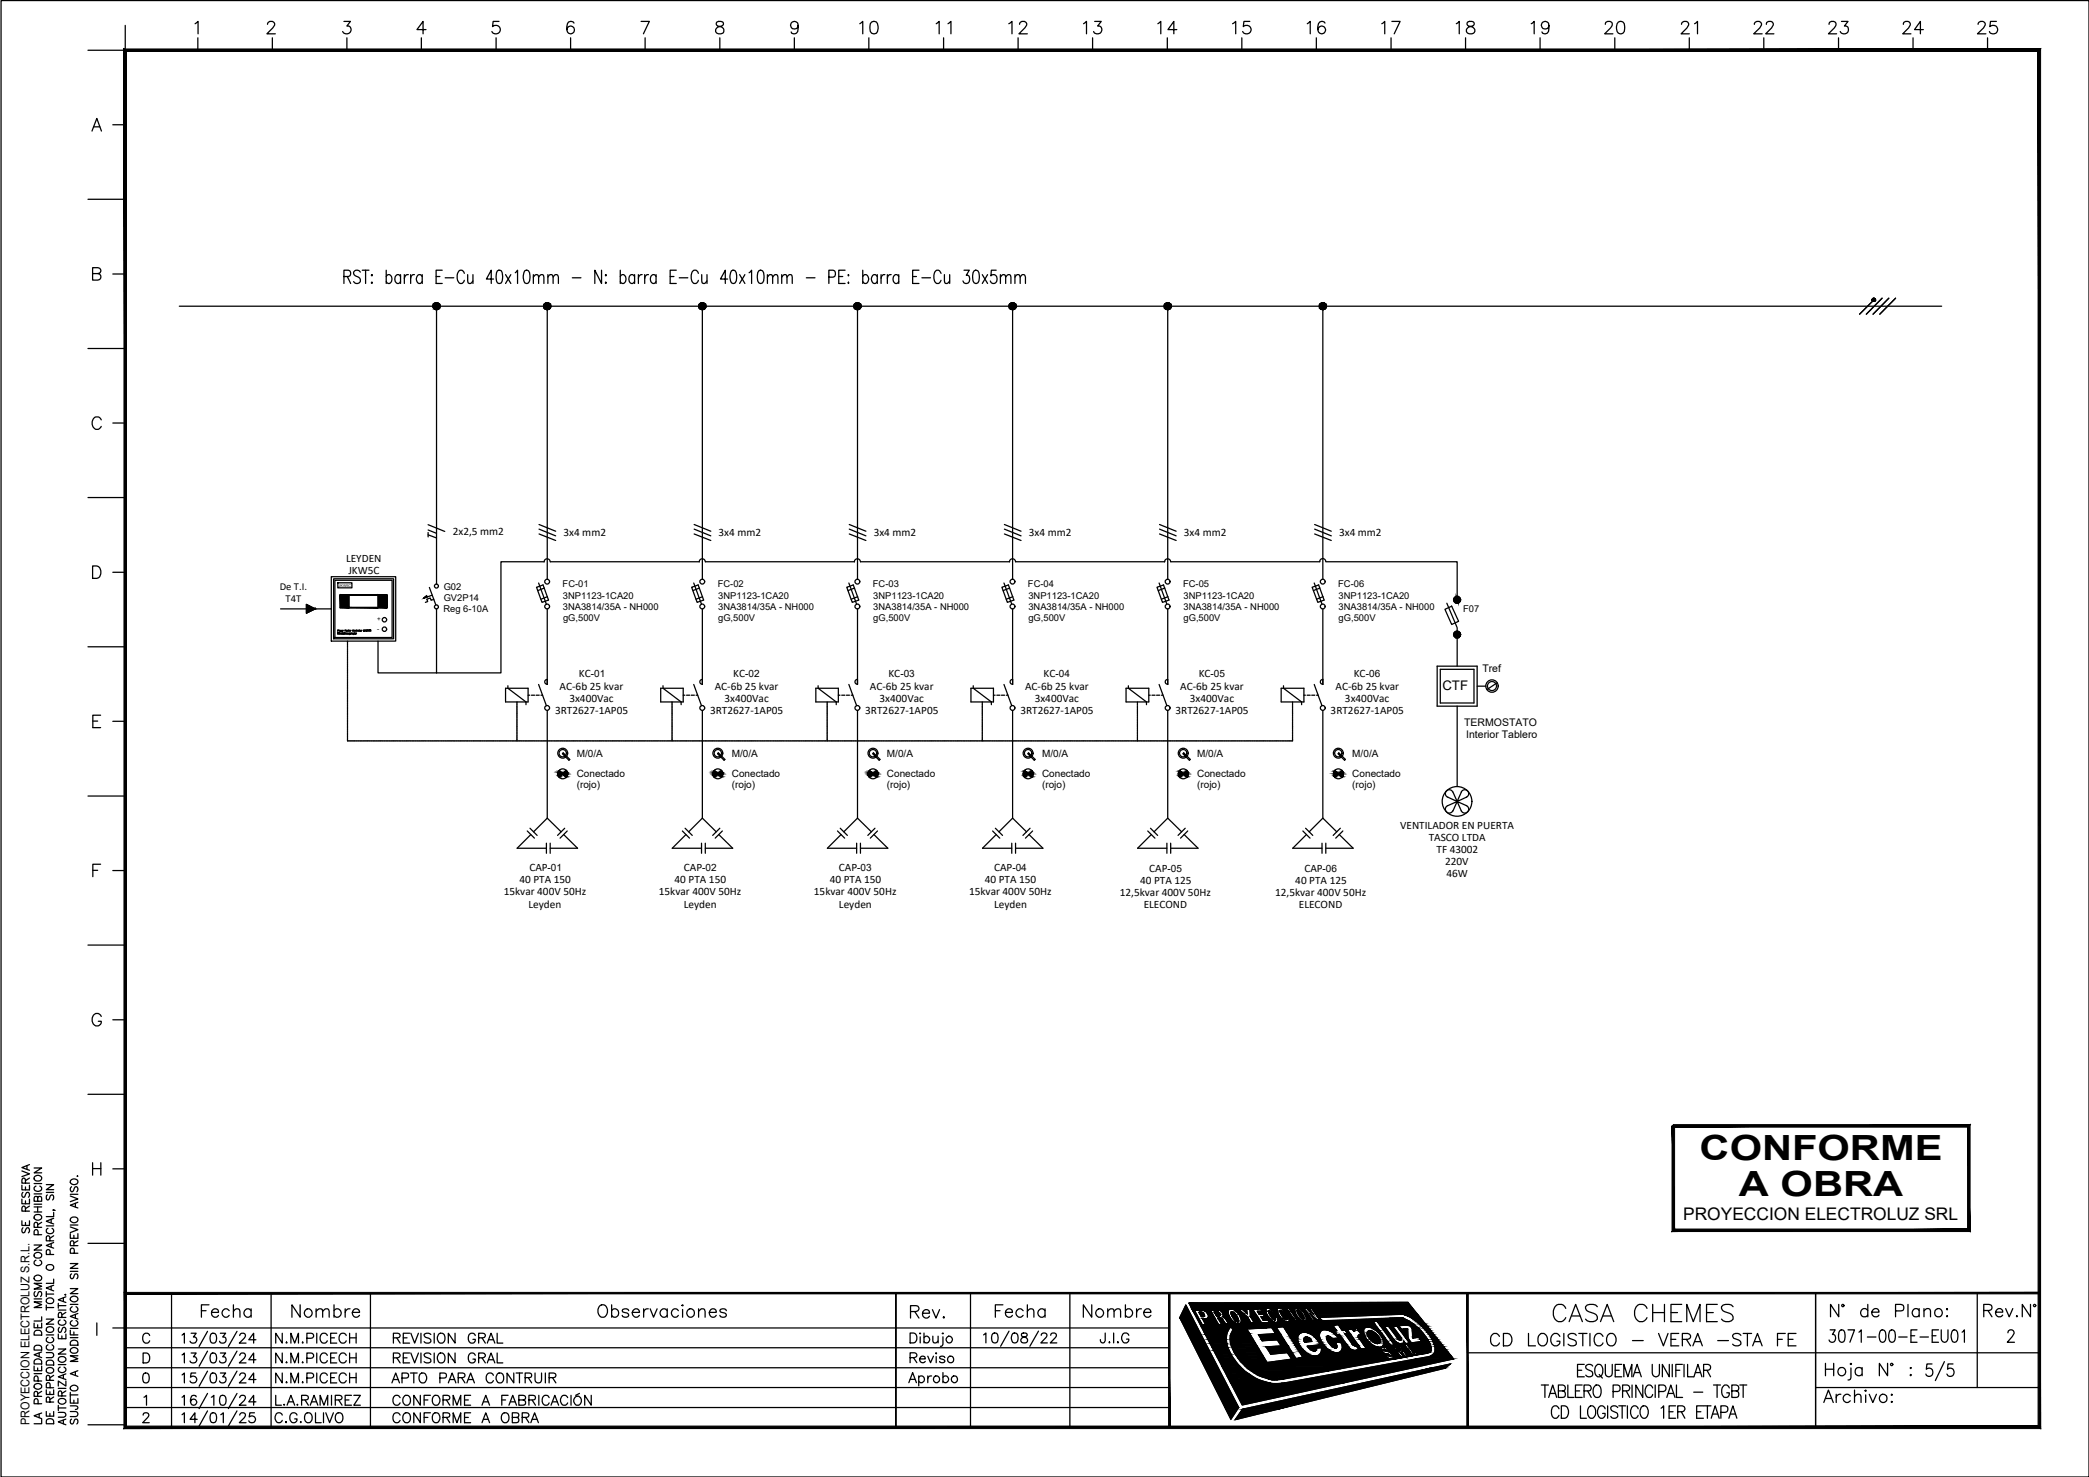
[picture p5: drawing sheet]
<svg xmlns="http://www.w3.org/2000/svg" width="420mm" height="297mm" viewBox="0 0 420 297" stroke-linecap="round" stroke-linejoin="round" font-family="sans-serif">
<defs><g id="words">
<text font-size="7.5" x="386.3" y="279">5/5</text>
<text font-size="7.1" x="311.5" y="267.1">CASA CHEMES</text>
<g font-size="7">
<text x="341.8" y="233.4">CONFORME</text>
<text x="349.8" y="240.6">A OBRA</text>
</g>
<g font-size="5.7">
<text x="172.2" y="8.1">10</text>
<text x="187.3" y="8.1">11</text>
<text x="202.1" y="8.1">12</text>
<text x="217" y="8.1">13</text>
<text x="232.1" y="8.1">14</text>
<text x="246.9" y="8.1">15</text>
<text x="262.1" y="8.1">16</text>
<text x="276.9" y="8.1">17</text>
<text x="292.1" y="8.1">18</text>
<text x="306.9" y="8.1">19</text>
<text x="321.7" y="8.1">20</text>
<text x="337.3" y="8.1">21</text>
<text x="351.7" y="8.1">22</text>
<text x="366.9" y="8.1">23</text>
<text x="381.7" y="8.1">24</text>
<text x="396.9" y="8.1">25</text>
<text x="39.5" y="266">Fecha</text>
<text x="57.9" y="266">Nombre</text>
<text x="119.2" y="266">Observaciones</text>
<text x="182.4" y="266.3">Rev.</text>
<text x="199.3" y="266">Fecha</text>
<text x="217" y="266">Nombre</text>
<text x="367.2" y="266">N° de Plano:</text>
<text x="397.9" y="266">Rev.N°</text>
<text x="298.8" y="272">CD LOGISTICO - VERA -STA FE</text>
<text x="366.9" y="271.3">3071-00-E-EU01</text>
</g>
<g font-size="5.3">
<text x="78" y="279.4">APTO PARA CONTRUIR</text>
<text x="78.3" y="287.5">CONFORME A OBRA</text>
</g>
<g font-size="4.9">
<text x="54.7" y="271.3">N.M.PICECH</text>
<text x="54.7" y="275.2">N.M.PICECH</text>
<text x="78.3" y="271.3">REVISION GRAL</text>
<text x="78.3" y="275.2">REVISION GRAL</text>
<text x="182" y="275.2">Reviso</text>
</g>
<text font-size="4.4" x="7.1" y="249.1" transform="rotate(-90 7.1 249.1)">SE RESERVA</text>
<text font-size="3.5" x="338.5" y="245.3">PROYECCION ELECTROLUZ SRL</text>
<text font-size="2.7" x="290.1" y="138.8">CTF</text>
<text font-size="2.4" x="5.9" y="286.6" transform="rotate(-90 5.9 286.6)">PROYECCION ELECTROLUZ S.R.L.</text>
<g font-size="2.3">
<text x="91.1" y="107.7">2x2,5 mm2</text>
<text x="113.3" y="107.8">3x4 mm2</text>
<text x="144.5" y="107.8">3x4 mm2</text>
<text x="175.7" y="107.8">3x4 mm2</text>
<text x="206.9" y="107.8">3x4 mm2</text>
<text x="238.1" y="107.8">3x4 mm2</text>
<text x="269.3" y="107.8">3x4 mm2</text>
<text x="69.6" y="113">LEYDEN</text>
<text x="70.1" y="115.4">JKW5C</text>
<text x="116.4" y="136.2">KC</text>
<text x="147.5" y="136.2">KC</text>
<text x="178.7" y="136.2">KC</text>
<text x="209.9" y="136.2">KC</text>
<text x="241.1" y="136.2">KC</text>
<text x="272.3" y="136.2">KC</text>
<text x="111.6" y="143.5">3RT2627-1AP05</text>
<text x="112.6" y="138.7">AC-6b 25 kvar</text>
<text x="114.5" y="141.1">3x400Vac</text>
<text x="142.8" y="143.5">3RT2627-1AP05</text>
<text x="143.8" y="138.7">AC-6b 25 kvar</text>
<text x="145.7" y="141.1">3x400Vac</text>
<text x="174" y="143.5">3RT2627-1AP05</text>
<text x="175" y="138.7">AC-6b 25 kvar</text>
<text x="176.9" y="141.1">3x400Vac</text>
<text x="205.2" y="143.5">3RT2627-1AP05</text>
<text x="206.2" y="138.7">AC-6b 25 kvar</text>
<text x="208.1" y="141.1">3x400Vac</text>
<text x="236.4" y="143.5">3RT2627-1AP05</text>
<text x="237.4" y="138.7">AC-6b 25 kvar</text>
<text x="239.3" y="141.1">3x400Vac</text>
<text x="267.6" y="143.5">3RT2627-1AP05</text>
<text x="268.6" y="138.7">AC-6b 25 kvar</text>
<text x="270.5" y="141.1">3x400Vac</text>
<text x="281.6" y="166.7">VENTILADOR EN PUERTA</text>
<text x="287.4" y="169.1">TASCO LTDA</text>
<text x="288.9" y="171.5">TF 43002</text>
<text x="290.7" y="173.9">220V</text>
<text x="104.5" y="177.5">40 PTA 150</text>
<text x="106.5" y="175.1">CAP</text>
<text x="135.7" y="177.5">40 PTA 150</text>
<text x="137.5" y="175.1">CAP</text>
<text x="166.9" y="177.5">40 PTA 150</text>
<text x="168.7" y="175.1">CAP</text>
<text x="198.1" y="177.5">40 PTA 150</text>
<text x="199.9" y="175.1">CAP</text>
<text x="229.3" y="177.8">40 PTA 125</text>
<text x="231.1" y="175.4">CAP</text>
<text x="260.5" y="177.8">40 PTA 125</text>
<text x="262.3" y="175.4">CAP</text>
<text x="290.9" y="176.3">46W</text>
<text x="101.3" y="180">15kvar 400V 50Hz</text>
<text x="106.3" y="182.5">Leyden</text>
<text x="132.5" y="180">15kvar 400V 50Hz</text>
<text x="137.5" y="182.5">Leyden</text>
<text x="163.7" y="180">15kvar 400V 50Hz</text>
<text x="168.7" y="182.5">Leyden</text>
<text x="194.9" y="180">15kvar 400V 50Hz</text>
<text x="199.9" y="182.5">Leyden</text>
<text x="225.2" y="180.3">12,5kvar 400V 50Hz</text>
<text x="230" y="182.7">ELECOND</text>
<text x="256.5" y="180.3">12,5kvar 400V 50Hz</text>
<text x="261.2" y="182.7">ELECOND</text>
</g>
<g font-size="2.1">
<text x="56.3" y="118.7">De T.I.</text>
<text x="57.4" y="121">T4T</text>
<text x="298.2" y="135.1">Tref</text>
<text x="294.5" y="146">TERMOSTATO</text>
<text x="294.9" y="148.5">Interior Tablero</text>
</g>
<g font-size="2">
<text x="118.8" y="136.2">-01</text>
<text x="149.9" y="136.2">-02</text>
<text x="181.1" y="136.2">-03</text>
<text x="212.3" y="136.2">-04</text>
<text x="243.5" y="136.2">-05</text>
<text x="274.7" y="136.2">-06</text>
<text x="116" y="152.2">M/0/A</text>
<text x="147.2" y="152.2">M/0/A</text>
<text x="178.4" y="152.2">M/0/A</text>
<text x="209.6" y="152.2">M/0/A</text>
<text x="240.8" y="152.2">M/0/A</text>
<text x="272" y="152.2">M/0/A</text>
<text x="116" y="156.3">Conectado</text>
<text x="116" y="158.4">(rojo)</text>
<text x="147.2" y="156.3">Conectado</text>
<text x="147.2" y="158.4">(rojo)</text>
<text x="178.4" y="156.3">Conectado</text>
<text x="178.4" y="158.4">(rojo)</text>
<text x="209.6" y="156.3">Conectado</text>
<text x="209.6" y="158.4">(rojo)</text>
<text x="240.8" y="156.3">Conectado</text>
<text x="240.8" y="158.4">(rojo)</text>
<text x="272" y="156.3">Conectado</text>
<text x="272" y="158.4">(rojo)</text>
<text x="110.2" y="175.1">-01</text>
<text x="141.2" y="175.1">-02</text>
<text x="172.4" y="175.1">-03</text>
<text x="203.6" y="175.1">-04</text>
<text x="234.8" y="175.4">-05</text>
<text x="266" y="175.4">-06</text>
</g>
<g font-size="1.9">
<text x="89.2" y="118.6">G02</text>
<text x="113.2" y="118.1">FC-01</text>
<text x="144.4" y="118.1">FC-02</text>
<text x="175.6" y="118.1">FC-03</text>
<text x="206.8" y="118.1">FC-04</text>
<text x="238" y="118.1">FC-05</text>
<text x="269.2" y="118.1">FC-06</text>
<text x="89.2" y="123.1">Reg 6-10A</text>
<text x="89.2" y="120.8">GV2P14</text>
<text x="113.2" y="120.4">3NP1123-1CA20</text>
<text x="113.2" y="122.7">3NA3814/35A - NH000</text>
<text x="113.2" y="125">gG,500V</text>
<text x="144.4" y="120.4">3NP1123-1CA20</text>
<text x="144.4" y="122.7">3NA3814/35A - NH000</text>
<text x="144.4" y="125">gG,500V</text>
<text x="175.6" y="120.4">3NP1123-1CA20</text>
<text x="175.6" y="122.7">3NA3814/35A - NH000</text>
<text x="175.6" y="125">gG,500V</text>
<text x="206.8" y="120.4">3NP1123-1CA20</text>
<text x="206.8" y="122.7">3NA3814/35A - NH000</text>
<text x="206.8" y="125">gG,500V</text>
<text x="238" y="120.4">3NP1123-1CA20</text>
<text x="238" y="122.7">3NA3814/35A - NH000</text>
<text x="238" y="125">gG,500V</text>
<text x="269.2" y="120.4">3NP1123-1CA20</text>
<text x="269.2" y="122.7">3NA3814/35A - NH000</text>
<text x="269.2" y="125">gG,500V</text>
<text x="294.3" y="123.1">F07</text>
</g>
<g font-size="1.3">
<text x="75.9" y="125">+</text>
<text x="75.9" y="126.9">-</text>
</g>
<text font-size=".8" x="68.1" y="118">JKW5C</text>
</g></defs>
<!-- layer: C03 -->
<g fill="none" stroke="#000" stroke-width=".25">
<path d="M69.2 55.6h.9a.66 .66 0 0 0 .4-.6 .66 .66 0 0 0-.4-.7h-.9v2.7M69.9 55.6l.6 1.4M72.5 54.7a.68 .68 0 0 0-.9-.4 .68 .68 0 0 0-.4 .9l.9 .5a.72 .72 0 0 1 .2 1.2 .72 .72 0 0 1-1.2-.3M72.9 54.3h1.3M73.5 54.3v2.7M74.7 55.4l.1-.2 .1 .2-.1 .1zM74.7 56.9l.1-.1 .1 .1-.1 .1zM77.7 55.6l.4-.4a.9 .9 0 0 1 .7 .9 .9 .9 0 0 1-.7 .9l-.4-.4M77.7 54.3v2.7M80.6 55.6l-.4-.4a.9 .9 0 0 0-.8 .9 .9 .9 0 0 0 .8 .9l.4-.4M80.6 55.2v1.8M81.3 55.2v1.8"/>
<path d="M82.1 55.2a.71 .71 0 0 0-.8 .8M82.6 55.2v1.8M83.4 55.2a.71 .71 0 0 0-.8 .8M84.9 55.6l-.4-.4a.89 .89 0 0 0-.8 .9 .89 .89 0 0 0 .8 .9l.4-.4M84.9 55.2v1.8M87.7 55.6h.8M88.9 54.3h-1.2v2.7h1.2M89.5 55.9h1.8M93.4 55a.68 .68 0 0 0-1.1-.5 1.82 1.82 0 0 0 .2 2.5 .73 .73 0 0 0 .9-.6M94.1 55.2v1.7l.6 .1 .4-.5M95.1 55.2v1.8M99.3 56.1h-1.5l1-1.8v2.7"/>
<path d="M100 54.5l.5-.2a1.32 1.32 0 0 1 .6 1.6l-.3 1-.5 .1a1.32 1.32 0 0 1-.5-1.5zM101.7 55.2l1 1.8M102.7 55.2l-1 1.8M103.6 54.8l.5-.5v2.7M105.5 54.5l.5-.2a1.32 1.32 0 0 1 .6 1.6l-.3 1-.5 .1a1.63 1.63 0 0 1-.4-2.2zM107.3 55.7l.5-.5 .4 .2 .1 1.6M107.3 55.2v1.8M108.3 55.7l.5-.5 .5 .2 .1 1.6M110.2 55.7l.5-.5 .4 .2 .2 1.6M110.2 55.2v1.8M111.3 55.7l.4-.5 .5 .2 .1 1.6M115.1 55.9h1.7"/>
<path d="M121 54.3v2.7l-1.4-2.7v2.7M121.8 55.2l.2 .2-.2 .1zM121.8 56.8l.2 .1-.2 .1zM124.8 55.6l.3-.4a.9 .9 0 0 1 .8 .9 .9 .9 0 0 1-.8 .9l-.3-.4M124.8 54.3v2.7M127.6 55.6l-.3-.4h-.3a1.07 1.07 0 0 0 0 1.8h.3l.3-.4M127.6 55.2v1.8M128.4 55.2v1.8M129.2 55.2a.71 .71 0 0 0-.8 .8M129.7 55.2v1.8M130.4 55.2a.71 .71 0 0 0-.7 .8M132 55.6l-.4-.4a.9 .9 0 0 0-.8 .9 .9 .9 0 0 0 .8 .9l.4-.4"/>
<path d="M132 55.2v1.8M134.8 55.6h.8M136 54.3h-1.2v2.7h1.2M136.6 55.9h1.7M140.5 55a.68 .68 0 0 0-1.1-.5 1.88 1.88 0 0 0 .2 2.5 .74 .74 0 0 0 .9-.6M141.1 55.2l.1 1.7 .5 .1 .5-.5M142.2 55.2v1.8M146.3 56.1h-1.4l1-1.8v2.7M147.1 54.5l.5-.2a1.32 1.32 0 0 1 .6 1.6l-.3 1-.5 .1a1.63 1.63 0 0 1-.5-2.2zM148.8 55.2l1 1.8M149.8 55.2l-1 1.8M150.7 54.8l.5-.5v2.7"/>
<path d="M152.6 54.5l.5-.2a1.27 1.27 0 0 1 .6 1.6l-.3 1-.5 .1a1.27 1.27 0 0 1-.6-1.5zM154.3 55.7l.5-.5 .5 .2 .1 1.6M154.3 55.2v1.8M155.4 55.7l.5-.5 .5 .2 .1 1.6M157.2 55.7l.5-.5 .5 .2 .1 1.6M157.2 55.2v1.8M158.3 55.7l.5-.5 .5 .2v1.6M162.2 55.9h1.7M166.7 55.7h.9a.74 .74 0 0 0 .4-.7 .74 .74 0 0 0-.4-.7h-.9v2.7M168.7 55.6h.8M170 54.3h-1.3v2.7h1.3M170.6 55.2v.3z"/>
<path d="M170.6 56.8v.2zM173.5 55.6l.4-.4a.89 .89 0 0 1 .8 .9 .89 .89 0 0 1-.8 .9l-.4-.4M173.5 54.3v2.7M176.4 55.6l-.3-.4a.89 .89 0 0 0-.8 .9 .89 .89 0 0 0 .8 .9l.3-.4M176.4 55.2v1.8M177.2 55.2v1.8M178 55.2a.71 .71 0 0 0-.8 .8M178.5 55.2v1.8M179.2 55.2l-.5 .2-.2 .6M180.8 55.6l-.4-.4a.9 .9 0 0 0-.8 .9 .9 .9 0 0 0 .8 .9l.4-.4M180.8 55.2v1.8M183.6 55.6h.7"/>
<path d="M184.8 54.3h-1.2v2.7h1.2M185.4 55.9h1.8M189.3 55a.68 .68 0 0 0-.7-.7 .68 .68 0 0 0-.7 .7l-.1 .4a1.67 1.67 0 0 0 .6 1.6 .74 .74 0 0 0 .9-.6M189.9 55.2l.1 1.7 .5 .1 .5-.5M191 55.2v1.8M193.9 54.3h1l-.5 1.1h.2a.96 .96 0 0 1-.1 1.6 .63 .63 0 0 1-.8-.5M195.9 54.5l.5-.2a1.27 1.27 0 0 1 .6 1.6l-.3 1-.5 .1a1.27 1.27 0 0 1-.6-1.5zM197.6 55.2l1 1.8M198.6 55.2l-1 1.8M200.4 54.3h-1l-.1 1.2a.73 .73 0 0 1 1-.2 .73 .73 0 0 1 .2 .9 .69 .69 0 0 1-.5 .8 .69 .69 0 0 1-.8-.5M201.2 55.7l.5-.5 .5 .2 .1 1.6M201.2 55.2v1.8"/>
<path d="M202.3 55.7l.5-.5 .4 .2 .1 1.6M204.1 55.7l.5-.5 .5 .2 .1 1.6M204.1 55.2v1.8M205.2 55.7l.5-.5 .4 .2 .1 1.6M378.5 60l-3.1 3.2M379.9 60l-3.2 3.2M381.3 60l-3.2 3.2M376.9 60.3l-2.9 2.9"/>
<circle cx="376.9" cy="60.3" r=".32"/>
</g>
<g fill="#000" stroke="#000" stroke-width=".2">
<path d="M376.8 60.6h.1zM376.8 60.6h.2z"/>
<path d="M376.9 60h.1zM376.8 60h.2z"/>
<path d="M376.9 60h.1zM376.8 60h.2z"/>
<path d="M376.8 60l.3 .1zM376.8 60l.3 .1z"/>
<path d="M376.8 60l.3 .1zM376.8 60l.3 .1z"/>
<path d="M376.7 60.1h.4zM376.7 60.1h.4z"/>
<path d="M376.7 60.6h.4zM376.7 60.6h.3z"/>
<path d="M376.7 60.1h.4zM376.7 60.1h.4z"/>
<path d="M376.7 60.6h.4zM376.7 60.6h.3z"/>
<path d="M376.7 60.1h.4zM376.7 60.1h.4z"/>
<path d="M376.7 60.5h.4zM376.7 60.5l.4 .1z"/>
<path d="M376.7 60.1h.4zM376.7 60.1h.4z"/>
<path d="M376.7 60.5h.4zM376.7 60.5l.4 .1z"/>
<path d="M376.6 60.1l.6 .1zM376.6 60.1l.6 .1z"/>
<path d="M376.6 60.5h.5zM376.6 60.5h.5z"/>
<path d="M376.6 60.1l.6 .1zM376.6 60.1l.6 .1z"/>
<path d="M376.6 60.5h.5zM376.6 60.5h.5z"/>
<path d="M376.6 60.2h.6zM376.6 60.2h.6z"/>
<path d="M376.6 60.2l.6 .1zM376.6 60.2l.6 .1z"/>
<path d="M376.6 60.3l.6 .1zM376.6 60.3l.6 .1z"/>
<path d="M376.6 60.4h.6zM376.6 60.4h.6z"/>
<path d="M376.6 60.4h.6zM376.6 60.4h.6z"/>
<path d="M376.6 60.4h.6zM376.6 60.4l.5 .1z"/>
<path d="M376.6 60.2h.6zM376.6 60.2h.6z"/>
<path d="M376.6 60.2l.6 .1zM376.6 60.2l.6 .1z"/>
<path d="M376.6 60.3l.6 .1zM376.6 60.3l.6 .1z"/>
<path d="M376.6 60.4h.6zM376.6 60.4h.6z"/>
<path d="M376.6 60.4h.6zM376.6 60.4h.6z"/>
<path d="M376.6 60.4h.6zM376.6 60.4l.5 .1z"/>
</g>
<!-- layer: C05 -->
<path d="M36.1 61.6h354.4" fill="none" stroke="#000" stroke-width=".25"/>
<!-- layer: 0 -->
<g fill="none" stroke="#000" stroke-width=".25">
<path d="M87.8 61.6v55.9M110.1 61.6v54.9M141.3 61.6v54.9M172.5 61.6v54.9M203.7 61.6v54.9M234.9 61.6v54.9M266.1 61.6v54.9M86.1 105.5l3.4 1.4M86.1 106.6l1.7 .7M86.1 107.6l1.7 .6M86.1 107.1v.9M86.4 118.1l1.3 3.6"/>
<path d="M86.9 119.7l-1.7 .6M107.9 118.1l1.3-.5 1.1 3.1-1.3 .4zM108.3 117.2l1.6 4.3M108.4 107.4l3.4 1.3M108.4 105.5l3.4 1.3M108.4 106.4l3.4 1.4M109.4 113a.61 .61 0 0 1 .6-.6 .61 .61 0 0 1 .7 .6M109.5 113h-8.7v22.3h-13M109.5 118.3l-1.3 .5M110.7 113h30M139.1 118.1l1.3-.5 1.1 3.1-1.3 .4zM139.5 117.2l1.6 4.3"/>
<path d="M139.6 107.4l3.4 1.3M139.6 105.5l3.4 1.3M139.6 106.4l3.4 1.4M140.6 113a.61 .61 0 0 1 .6-.6 .61 .61 0 0 1 .7 .6M140.7 118.3l-1.3 .5M141.9 113h30M170.3 118.1l1.3-.5 1.1 3.1-1.3 .4zM170.7 117.2l1.6 4.3M170.8 107.4l3.4 1.3M170.8 105.5l3.4 1.3M170.8 106.4l3.4 1.4M171.8 113a.61 .61 0 0 1 .6-.6 .61 .61 0 0 1 .7 .6"/>
<path d="M171.9 118.3l-1.3 .5M173.1 113h30M201.5 118.1l1.3-.5 1.1 3.1-1.3 .4zM201.9 117.2l1.6 4.3M202 107.4l3.4 1.3M202 105.5l3.4 1.3M202 106.4l3.4 1.4M203 113a.61 .61 0 0 1 .6-.6 .61 .61 0 0 1 .7 .6M203.1 118.3l-1.3 .5M204.3 113h30M232.7 118.1l1.3-.5 1.1 3.1-1.3 .4zM233.1 117.2l1.6 4.3"/>
<path d="M233.2 107.4l3.4 1.3M233.2 105.5l3.4 1.3M233.2 106.4l3.4 1.4M234.2 113a.61 .61 0 0 1 .6-.6 .61 .61 0 0 1 .7 .6M234.3 118.3l-1.3 .5M235.5 113h30M263.9 118.1l1.3-.5 1.1 3.1-1.3 .4zM264.3 117.2l1.6 4.3M264.4 107.4l3.4 1.3M264.4 105.5l3.4 1.3M264.4 106.4l3.4 1.4M265.4 113a.61 .61 0 0 1 .6-.7 .61 .61 0 0 1 .7 .7"/>
<path d="M265.5 118.3l-1.3 .5M266.7 113h26.4v7M56.4 122.5h10.2M61.6 121.6l1.8 .9-1.8 .8zM61.6 121.6l1.8 .9M61.6 121.6v1.7l1.8-.8M63.4 122.5h.1M69.9 128.9v.2M69.9 129.1v.3M69.9 129.5v.3M69.9 129.9v.3M69.9 130.3v.1"/>
<path d="M69.9 130.5v.3M69.9 130.8v.3M69.9 131.2v.3M69.9 131.6v.1M69.9 131.8v.3M69.9 132.2v.2M69.9 132.5v.3M69.9 132.9v.1M69.9 133.1v.3M69.9 133.5v.3M69.9 133.8v.3M69.9 134.2v.1"/>
<path d="M69.9 134.4v.3M69.9 134.8v.3M69.9 135.2v.3M69.9 135.5v.1M69.9 135.7v.3M69.9 136.1v.3M69.9 136.5v.3M69.9 136.8v.1M69.9 137v.3M69.9 137.4v.3M69.9 137.8v.3M69.9 138.2v.4"/>
<path d="M69.9 138.7v.3M69.9 139.1v.3M69.9 139.5v.4M76 128.9v6.4h11.8M85.2 120.3l.6-.5 .1 .2zM87.2 120.6l-.5 .1-.2-.4-.6 .2 .1 .5-.4 .1M87.8 122.5v12.8M101.7 138.4h4.5v2.8h-4.5zM102.2 137.9v.5l3.6 2.8v.5M106.2 139.8h.4M106.9 139.8h.6M107.8 139.8h.7"/>
<path d="M108.3 137.7l1.6 4.2M108.8 139.8h.3M110.1 136.6a.49 .49 0 0 0-.5 .5 .49 .49 0 0 0 .5 .5M110.1 122.5v15.2M110.1 120l-1.3 .5M132.9 138.4h4.5v2.8h-4.5zM133.4 137.9v.5l3.6 2.8v.5M137.4 139.8h.4M138.1 139.8h.6M139 139.8h.7M139.5 137.7l1.6 4.2M140 139.8h.3"/>
<path d="M141.3 136.6a.49 .49 0 0 0-.5 .5 .49 .49 0 0 0 .5 .5M141.3 122.5v15.2M141.3 120l-1.3 .5M164.1 138.4h4.5v2.8h-4.5zM164.5 137.9v.5l3.7 2.8v.5M168.6 139.8h.4M169.3 139.8h.6M170.2 139.8h.7M170.7 137.7l1.6 4.2M171.2 139.8h.3M172.5 136.6a.49 .49 0 0 0-.5 .5 .49 .49 0 0 0 .5 .5M172.5 122.5v15.2"/>
<path d="M172.5 120l-1.3 .5M195.3 138.4h4.5v2.8h-4.5zM195.7 137.9v.5l3.7 2.8v.5M199.8 139.8h.4M200.5 139.8h.6M201.4 139.8h.7M201.9 137.7l1.6 4.2M202.4 139.8h.3M203.7 136.6a.49 .49 0 0 0-.5 .5 .49 .49 0 0 0 .5 .5M203.7 122.5v15.2M203.7 120l-1.3 .5M226.5 138.4h4.6v2.8h-4.6z"/>
<path d="M226.9 137.9v.5l3.7 2.8v.5M231.1 139.8h.3M231.7 139.8h.6M232.6 139.8h.7M233.1 137.7l1.6 4.2M233.6 139.8h.3M234.9 136.6a.49 .49 0 0 0-.5 .5 .49 .49 0 0 0 .5 .5M234.9 122.5v15.2M234.9 120l-1.3 .5M257.7 138.4h4.6v2.8h-4.6zM258.1 137.9v.5l3.7 2.8v.5M262.3 139.8h.3"/>
<path d="M262.9 139.8h.6M263.8 139.8h.7M264.3 137.7l1.6 4.2M264.8 139.8h.3M266.1 136.6a.49 .49 0 0 0-.5 .5 .49 .49 0 0 0 .5 .5M266.1 122.5v15.2M266.1 120l-1.3 .5M289.1 134h8v8h-8zM289.7 134.6h6.8v6.8h-6.8zM293.1 127.6v6.4M297.1 138h1.8M301.1 137.3l-2 1.4"/>
<path d="M69.9 140v.3M69.9 140.4v.3M69.9 140.8v.5M69.9 141.3v.3M69.9 141.7v.3M69.9 142.1v.5M69.9 142.6v.3M69.9 143v.3M69.9 143.4v.5M69.9 144v.3M69.9 144.3v.3M69.9 144.7v.5"/>
<path d="M69.9 145.3v.3M69.9 145.7v.3M69.9 146v.5M69.9 146.6v.3M69.9 147v.3M69.9 147.3v.5M69.9 147.9v.3M69.9 148.3v.3M69.9 148.7v.3h.3M70.3 149h.3M70.7 149h.3M71 149h.5"/>
<path d="M71.6 149h.3M72 149h.3M72.3 149h.5M72.9 149h.3M73.3 149h.3M73.7 149h.4M74.2 149h.3M74.6 149h.3M75 149h.4M75.5 149h.3M75.9 149h.3M76.3 149h.5"/>
<path d="M76.8 149h.3M77.2 149h.3M77.6 149h.5M78.1 149h.3M78.5 149h.3M78.9 149h.5M79.5 149h.3M79.8 149h.3M80.2 149h.5M80.8 149h.3M81.2 149h.2M81.5 149h.5"/>
<path d="M82.1 149h.3M82.5 149h.3M82.8 149h.5M83.4 149h.3M83.8 149h.3M84.2 149h.3M84.5 149h.1M84.7 149h.3M85.1 149h.3M85.5 149h.3M85.9 149h.1M86 149h.3"/>
<path d="M86.4 149h.3M86.8 149h.3M87.2 149h.1M87.3 149h.3M87.7 149h.3M88.1 149h.3M88.5 149h.1M88.6 149h.3M89 149h.3M89.4 149h.3M89.8 149h.1M90 149h.3"/>
<path d="M90.3 149h.3M90.7 149h.3M91.1 149h.5M91.7 149h.2M92 149h.3M92.4 149h.5M93 149h.3M93.3 149h.3M93.7 149h.5M94.3 149h.3M94.7 149h.3M95 149h.5"/>
<path d="M95.6 149h.3M96 149h.3M96.4 149h.4M96.9 149h.3M97.3 149h.3M97.7 149h.4M98.2 149h.3M98.6 149h.3M99 149h.4M99.5 149h.3M99.9 149h.3M100.3 149h.5"/>
<path d="M100.8 149h.3M101.2 149h.3M101.6 149h.5M102.2 149h.2M102.5 149h.3M102.9 149h.5M103.5 149h.3M103.8 149h.3M104 141.2v.3M104 141.5v.3M104 141.9v.5M104 142.5v.3"/>
<path d="M104 142.9v.3M104 143.2v.5M104 143.8v.3M104 144.2v.3M104 144.6v.4M104 145.1v.3M104 145.5v.3M104 145.9v.4M104 146.4v.3M104 146.8v.3M104 147.2v.4M104 147.7v.3"/>
<path d="M104 148.1v.3M104 148.5v.5M104.2 149h.5M104.8 149h.3M105.2 149h.3M105.5 149h.5M106.1 149h.3M106.5 149h.3M106.8 149h.3M107.2 149h.1M107.4 149h.3M107.8 149h.3"/>
<path d="M108.2 149h.3M108.5 149h.1M108.7 149h.3M109.1 149h.3M109.5 149h.3M109.9 149h.1M110 149h.3M110.1 142.9v21.6M110.4 149h.3M110.8 149h.3M111.2 149h.1M111.3 149h.3"/>
<path d="M111.7 149h.3M112.1 149h.3M112.5 154.9l1.4 1.5M112.5 149h.1M112.6 149h.3M113 149h.3M113.1 151.6l.2-.2 1.3 1.3-.2 .2zM113.2 151.5l.5 .5M113.4 149h.3M113.8 149h.5M113.9 154.9l-1.4 1.5M114.3 149h.3"/>
<path d="M114.7 149h.3M115.1 149h.5M115.7 149h.3M116 149h.3M116.4 149h.5M117 149h.3M117.3 149h.3M117.7 149h.5M118.3 149h.3M118.7 149h.3M119 149h.5M119.6 149h.3"/>
<path d="M120 149h.3M120.4 149h.4M120.9 149h.3M121.3 149h.3M121.7 149h.4M122.2 149h.3M122.6 149h.3M123 149h.4M123.5 149h.3M123.9 149h.3M124.3 149h.5M124.8 149h.3"/>
<path d="M125.2 149h.3M125.6 149h.5M126.2 149h.2M126.5 149h.3M126.9 149h.5M127.5 149h.3M127.8 149h.3M128.2 149h.5M128.8 149h.3M129.2 149h.3M129.5 149h.3M129.9 149h.1"/>
<path d="M130.1 149h.3M130.5 149h.3M130.9 149h.2M131.2 149h.1M131.4 149h.3M131.8 149h.3M132.2 149h.3M132.5 149h.1M132.7 149h.3M133.1 149h.3M133.5 149h.3M133.9 149h.1"/>
<path d="M134 149h.3M134.4 149h.3M134.8 149h.3M135.2 141.2v.3M135.2 141.5v.3M135.2 141.9v.5M135.2 142.5v.3M135.2 142.9v.3M135.2 143.2v.5M135.2 143.8v.3M135.2 144.2v.3M135.2 144.6v.4"/>
<path d="M135.2 145.1v.3M135.2 145.5v.3M135.2 145.9v.4M135.2 146.4v.3M135.2 146.8v.3M135.2 147.2v.4M135.2 147.7v.3M135.2 148.1v.3M135.2 148.5l.1 .5M135.3 149h.3M135.7 149h.3M136.1 149h.3"/>
<path d="M136.5 149h.1M136.7 149h.2M137 149h.3M137.4 149h.3M137.8 149h.5M138.3 149h.3M138.7 149h.3M139.1 149h.5M139.7 149h.3M140 149h.3M140.4 149h.5M141 149h.3"/>
<path d="M141.3 142.9v21.6M141.4 149h.2M141.7 149h.5M142.3 149h.3M142.7 149h.3M143 149h.5M143.6 149h.3M143.7 154.9l1.4 1.5M144 149h.3M144.3 151.6l.2-.2 1.3 1.3-.2 .2zM144.4 149h.4M144.4 151.5l.5 .5"/>
<path d="M144.9 149h.3M145.1 154.9l-1.4 1.5M145.3 149h.3M145.7 149h.4M146.2 149h.3M146.6 149h.3M147 149h.4M147.5 149h.3M147.9 149h.3M148.3 149h.5M148.8 149h.3M149.2 149h.3"/>
<path d="M149.6 149h.5M150.2 149h.3M150.5 149h.3M150.9 149h.5M151.5 149h.3M151.8 149h.3M152.2 149h.3M152.6 149h.1M152.8 149h.3M153.2 149h.3M153.5 149h.3M153.9 149h.1"/>
<path d="M154.1 149h.3M154.5 149h.3M154.9 149h.3M155.2 149h.1M155.4 149h.3M155.8 149h.3M156.2 149h.3M156.5 149h.1M156.7 149h.3M157.1 149h.3M157.5 149h.3M157.9 149h.1"/>
<path d="M158 149h.3M158.4 149h.3M158.8 149h.3M159.2 149h.1M159.3 149h.3M159.7 149h.3M160.1 149h.3M160.5 149h.5M161 149h.3M161.4 149h.3M161.8 149h.5M162.3 149h.3"/>
<path d="M162.7 149h.3M163.1 149h.5M163.7 149h.3M164 149h.3M164.4 149h.5M165 149h.3M165.4 149h.3M165.7 149h.5M166.3 149h.3M166.4 141.2v.3M166.4 141.5v.3M166.4 141.9v.5"/>
<path d="M166.4 142.5v.3M166.4 142.9v.3M166.4 143.2v.5M166.4 143.8v.3M166.4 144.2v.3M166.4 144.6v.4M166.4 145.1v.3M166.4 145.5v.3M166.4 145.9v.4M166.4 146.4v.3M166.4 146.8v.3M166.4 147.2v.4"/>
<path d="M166.4 147.7v.3M166.4 148.1v.3M166.4 148.5v.5M166.7 149h.3M167 149h.5M167.6 149h.3M168 149h.3M168.4 149h.4M168.9 149h.3M169.3 149h.3M169.7 149h.4M170.2 149h.3"/>
<path d="M170.6 149h.3M171 149h.5M171.5 149h.3M171.9 149h.3M172.3 149h.5M172.5 142.9v21.6M172.8 149h.3M173.2 149h.3M173.6 149h.5M174.2 149h.3M174.5 149h.3M174.9 154.9l1.4 1.5"/>
<path d="M174.9 149h.3M175.3 149h.1M175.5 149h.3M175.5 151.6l.2-.2 1.3 1.3-.2 .2zM175.6 151.5l.5 .5M175.9 149h.2M176.2 149h.3M176.3 154.9l-1.4 1.5M176.6 149h.1M176.8 149h.3M177.2 149h.3M177.5 149h.3"/>
<path d="M177.9 149h.1M178.1 149h.3M178.5 149h.3M178.9 149h.3M179.2 149h.1M179.4 149h.3M179.8 149h.3M180.2 149h.3M180.6 149h.1M180.7 149h.3M181.1 149h.3M181.5 149h.3"/>
<path d="M181.9 149h.1M182 149h.3M182.4 149h.3M182.8 149h.3M183.2 149h.4M183.7 149h.3M184.1 149h.3M184.5 149h.5M185 149h.3M185.4 149h.3M185.8 149h.5M186.4 149h.2"/>
<path d="M186.7 149h.3M187.1 149h.5M187.7 149h.3M188 149h.3M188.4 149h.5M189 149h.3M189.4 149h.3M189.7 149h.5M190.3 149h.3M190.7 149h.3M191.1 149h.4M191.6 149h.3"/>
<path d="M192 149h.3M192.4 149h.4M192.9 149h.3M193.3 149h.3M193.7 149h.4M194.2 149h.3M194.6 149h.3M195 149h.5M195.5 149h.3M195.9 149h.3M196.3 149h.5M196.9 149h.2"/>
<path d="M197.2 149h.3M197.6 141.2v.3M197.6 141.5v.3M197.6 141.9v.5M197.6 142.5v.3M197.6 142.9v.3M197.6 143.2v.5M197.6 143.8v.3M197.6 144.2v.3M197.6 144.6v.4M197.6 145.1v.3M197.6 145.5v.3"/>
<path d="M197.6 145.9v.4M197.6 146.4v.3M197.6 146.8v.3M197.6 147.2v.4M197.6 147.7v.3M197.6 148.1v.3M197.6 148.5v.5M197.6 149h.5M198.2 149h.3M198.5 149h.3M198.9 149h.3M199.3 149h.1"/>
<path d="M199.5 149h.3M199.9 149h.3M200.2 149h.3M200.6 149h.1M200.8 149h.3M201.2 149h.3M201.5 149h.3M201.9 149h.1M202.1 149h.3M202.5 149h.3M202.9 149h.3M203.2 149h.1"/>
<path d="M203.4 149h.3M203.7 142.9v21.6M203.8 149h.3M204.2 149h.3M204.6 149h.1M204.7 149h.3M205.1 149h.3M205.5 149h.3M205.9 149h.4M206.1 154.9l1.4 1.5M206.4 149h.3M206.7 151.6l.2-.2 1.3 1.3-.2 .2z"/>
<path d="M206.8 151.5l.5 .5M206.8 149h.3M207.2 149h.4M207.5 154.9l-1.4 1.5M207.7 149h.3M208.1 149h.3M208.5 149h.5M209 149h.3M209.4 149h.3M209.8 149h.5M210.4 149h.3M210.7 149h.3"/>
<path d="M211.1 149h.5M211.7 149h.3M212 149h.3M212.4 149h.5M213 149h.3M213.4 149h.3M213.7 149h.5M214.3 149h.3M214.7 149h.3M215.1 149h.4M215.6 149h.3M216 149h.3"/>
<path d="M216.4 149h.4M216.9 149h.3M217.3 149h.3M217.7 149h.4M218.2 149h.3M218.6 149h.3M219 149h.5M219.5 149h.3M219.9 149h.3M220.3 149h.5M220.9 149h.2M221.2 149h.3"/>
<path d="M221.6 149h.3M222 149h.1M222.2 149h.3M222.5 149h.3M222.9 149h.3M223.3 149h.1M223.5 149h.3M223.9 149h.3M224.2 149h.3M224.6 149h.1M224.8 149h.3M225.2 149h.3"/>
<path d="M225.6 149h.2M225.9 149h.1M226.1 149h.3M226.5 149h.3M226.9 149h.3M227.2 149h.1M227.4 149h.3M227.8 149h.3M228.2 149h.3M228.6 149h.4M228.8 141.2v.3M228.8 141.5v.3"/>
<path d="M228.8 141.9v.5M228.8 142.5v.3M228.8 142.9v.3M228.8 143.2v.5M228.8 143.8v.3M228.8 144.2v.3M228.8 144.6v.4M228.8 145.1v.3M228.8 145.5v.3M228.8 145.9v.4M228.8 146.4v.3M228.8 146.8v.3"/>
<path d="M228.8 147.2v.4M228.8 147.7v.3M228.8 148.1v.3M228.8 148.5v.5M229.1 149h.3M229.5 149h.3M229.9 149h.4M230.4 149h.3M230.8 149h.3M231.2 149h.4M231.7 149h.3M232.1 149h.3"/>
<path d="M232.5 149h.5M233 149h.3M233.4 149h.3M233.8 149h.5M234.4 149h.3M234.7 149h.3M234.9 142.9v21.6M235.1 149h.5M235.7 149h.3M236.1 149h.2M236.4 149h.5M237 149h.3"/>
<path d="M237.3 154.9l1.4 1.5M237.4 149h.3M237.7 149h.5M237.9 151.6l.2-.2 1.3 1.3-.2 .2zM238 151.5l.5 .5M238.3 149h.3M238.7 149h.3M238.7 154.9l-1.4 1.5M239.1 149h.4M239.6 149h.3M240 149h.3M240.4 149h.4"/>
<path d="M240.9 149h.3M241.3 149h.3M241.7 149h.4M242.2 149h.3M242.6 149h.3M243 149h.5M243.5 149h.3M243.9 149h.3M244.3 149h.3M244.7 149h.1M244.9 149h.3M245.2 149h.3"/>
<path d="M245.6 149h.3M246 149h.1M246.2 149h.3M246.5 149h.3M246.9 149h.3M247.3 149h.1M247.5 149h.3M247.9 149h.3M248.2 149h.3M248.6 149h.1M248.8 149h.3M249.2 149h.3"/>
<path d="M249.6 149h.3M249.9 149h.1M250.1 149h.3M250.5 149h.3M250.9 149h.3M251.2 149h.1M251.4 149h.3M251.8 149h.3M252.2 149h.3M252.6 149h.4M253.1 149h.3M253.5 149h.3"/>
<path d="M253.9 149h.4M254.4 149h.3M254.8 149h.3M255.2 149h.5M255.7 149h.3M256.1 149h.3M256.5 149h.5M257 149h.3M257.4 149h.3M257.8 149h.5M258.4 149h.3M258.7 149h.3"/>
<path d="M259.1 149h.5M260 141.2v.3M260 141.5v.3M260 141.9v.5M260 142.5v.3M260 142.9v.3M260 143.2v.5M260 143.8v.3M260 144.2v.3M260 144.6v.4M260 145.1v.3M260 145.5v.3"/>
<path d="M260 145.9v.4M260 146.4v.3M260 146.8v.3M260 147.2v.4M260 147.7v.3M260 148.1v.3M260 148.5v.5h-.3M266.1 142.9v21.6M268.5 154.9l1.4 1.5M269.1 151.6l.2-.2 1.3 1.3-.2 .2zM269.2 151.5l.5 .5M269.9 154.9l-1.4 1.5"/>
<path d="M292.2 159.3l.9 1.9-1.9-.9a.78 .78 0 0 1-.3-1.3 .78 .78 0 0 1 1.3 .3M293.1 142v16.2M106 167.1l1.5 1.5M106.6 166.6l1.4 1.4M106.8 167.8l-2.8 2.8h5.9M107.3 167.3l2.8-2.8 2.8 2.8M109.9 169.6v2M110.7 169.6v2M113.4 167.8l2.8 2.8h-5.5M113.6 166.6l-1.5 1.4M114.1 167.1l-1.5 1.5M137.2 167.1l1.5 1.5"/>
<path d="M137.8 166.6l1.4 1.4M138 167.8l-2.8 2.8h5.9M138.5 167.3l2.8-2.8 2.8 2.8M141.1 169.6v2M141.9 169.6v2M144.6 167.8l2.8 2.8h-5.5M144.8 166.6l-1.5 1.4M145.3 167.1l-1.5 1.5M168.4 167.1l1.5 1.5M169 166.6l1.4 1.4M169.2 167.8l-2.8 2.8h5.9M169.7 167.3l2.8-2.8 2.8 2.8"/>
<path d="M172.3 169.6v2M173.1 169.6v2M175.8 167.8l2.8 2.8h-5.5M176 166.6l-1.5 1.4M176.5 167.1l-1.5 1.5M199.6 167.1l1.5 1.5M200.2 166.6l1.4 1.4M200.4 167.8l-2.8 2.8h5.9M200.9 167.3l2.8-2.8 2.8 2.8M203.5 169.6v2M204.3 169.6v2M207 167.8l2.8 2.8h-5.5"/>
<path d="M207.2 166.6l-1.5 1.4M207.7 167.1l-1.5 1.5M230.8 167.1l1.5 1.5M231.4 166.6l1.4 1.4M231.6 167.8l-2.8 2.8h5.9M232.1 167.3l2.8-2.8 2.8 2.8M234.7 169.6v2M235.5 169.6v2M238.2 167.8l2.8 2.8h-5.5M238.4 166.6l-1.5 1.4M238.9 167.1l-1.5 1.5M262 167.1l1.5 1.5"/>
<path d="M262.6 166.6l1.4 1.4M262.8 167.8l-2.8 2.8h5.9M263.3 167.3l2.8-2.8 2.8 2.8M265.9 169.6v2M266.7 169.6v2M269.4 167.8l2.8 2.8h-5.5M269.6 166.6l-1.5 1.4M270.1 167.1l-1.5 1.5M291.2 162l1.9-.8-.9 1.9M291.2 162a.78 .78 0 0 0-.3 1.3 .78 .78 0 0 0 1.3-.3M294.9 162a.78 .78 0 0 1 .3 1.3 .78 .78 0 0 1-1.3-.3M295 160.3l-1.9 .9 .8-1.9a.78 .78 0 0 1 1.3-.3 .78 .78 0 0 1-.3 1.3"/>
<path d="M295 162l-1.9-.8 .8 1.9"/>
<circle cx="87.8" cy="61.6" r=".7"/>
<circle cx="110" cy="61.6" r=".7"/>
<circle cx="141.2" cy="61.6" r=".7"/>
<circle cx="172.4" cy="61.6" r=".7"/>
<circle cx="203.6" cy="61.6" r=".7"/>
<circle cx="234.8" cy="61.6" r=".7"/>
<circle cx="266" cy="61.6" r=".7"/>
<circle cx="87.8" cy="117.9" r=".4"/>
<circle cx="110" cy="117" r=".49"/>
<circle cx="141.2" cy="117" r=".49"/>
<circle cx="172.4" cy="117" r=".49"/>
<circle cx="203.6" cy="117" r=".49"/>
<circle cx="234.8" cy="117" r=".49"/>
<circle cx="266" cy="117" r=".49"/>
<circle cx="87.8" cy="122.1" r=".4"/>
<circle cx="110" cy="122" r=".49"/>
<circle cx="141.2" cy="122" r=".49"/>
<circle cx="172.4" cy="122" r=".49"/>
<circle cx="203.6" cy="122" r=".49"/>
<circle cx="234.8" cy="122" r=".49"/>
<circle cx="266" cy="122" r=".49"/>
<circle cx="300.1" cy="138" r="1.25"/>
<circle cx="300.1" cy="138" r=".91"/>
<circle cx="110" cy="142.4" r=".49"/>
<circle cx="113.2" cy="155.6" r=".99"/>
<circle cx="113.2" cy="151.5" r=".99"/>
<circle cx="113.2" cy="151.5" r=".74"/>
<circle cx="141.2" cy="142.4" r=".49"/>
<circle cx="144.4" cy="155.6" r=".99"/>
<circle cx="144.4" cy="151.5" r=".99"/>
<circle cx="144.4" cy="151.5" r=".74"/>
<circle cx="172.4" cy="142.4" r=".49"/>
<circle cx="175.6" cy="151.5" r=".99"/>
<circle cx="175.6" cy="155.6" r=".99"/>
<circle cx="175.6" cy="151.5" r=".74"/>
<circle cx="203.6" cy="142.4" r=".49"/>
<circle cx="206.8" cy="155.6" r=".99"/>
<circle cx="206.8" cy="151.5" r=".99"/>
<circle cx="206.8" cy="151.5" r=".74"/>
<circle cx="234.8" cy="142.4" r=".49"/>
<circle cx="238" cy="151.5" r=".99"/>
<circle cx="238" cy="155.6" r=".99"/>
<circle cx="238" cy="151.5" r=".74"/>
<circle cx="266" cy="142.4" r=".49"/>
<circle cx="269.2" cy="155.6" r=".99"/>
<circle cx="269.2" cy="151.5" r=".99"/>
<circle cx="269.2" cy="151.5" r=".74"/>
<circle cx="293.1" cy="161.2" r="2.98"/>
</g>
<g fill="#000" stroke="#000" stroke-width=".2">
<path d="M87.6 62.3h.4zM87.7 60.9h.2zM109.9 62.3h.3zM110 60.9h.2zM141.1 62.3h.3zM141.2 60.9h.2zM172.3 62.3h.3zM172.4 60.9h.2zM203.5 62.3h.3zM203.6 60.9h.2zM234.7 62.3h.3zM234.8 60.9h.2z"/>
<path d="M265.9 62.3h.3zM266 60.9h.1zM112.4 156.2h.2l-.1 .2zM112.5 154.9l.1 .2h-.2zM113.7 156.1h.4l-.1 .1zM113.7 155.1l.2-.2 .1 .2zM143.6 156.2h.2l-.1 .2zM143.7 154.9l.1 .2h-.2zM144.9 156.1h.4l-.1 .1zM144.9 155.1l.2-.2 .1 .2zM174.8 156.2h.2l-.1 .2zM174.9 154.9l.1 .2h-.2z"/>
<path d="M176.1 156.1h.4l-.1 .1zM176.3 154.9l.1 .2h-.3zM206 156.2h.2l-.1 .2zM206.1 154.9l.1 .2h-.2zM207.3 156.1h.4l-.1 .1zM207.5 154.9l.1 .2h-.2zM237.2 156.2h.2l-.1 .2zM237.3 154.9l.1 .2h-.2zM238.5 156.1h.4l-.1 .1zM238.7 154.9l.1 .2h-.2zM268.4 156.2h.2l-.1 .2zM268.5 154.9l.1 .2h-.2z"/>
<path d="M269.7 156.1h.4l-.1 .1zM269.9 154.9l.1 .2h-.2z"/>
<path d="M87.6 62.3h.3zM87.7 62.3h.2z"/>
<path d="M87.7 60.9h.3zM87.6 60.9h.4z"/>
<path d="M87.6 60.9h.4zM87.5 60.9h.5z"/>
<path d="M87.5 60.9h.6zM87.5 60.9h.6z"/>
<path d="M87.5 62.3h.5zM87.5 62.3h.5z"/>
<path d="M87.5 60.9l.6 .1zM87.5 61h.6z"/>
<path d="M87.5 62.2h.6zM87.5 62.2l.5 .1z"/>
<path d="M87.5 61h.7zM87.4 61h.8z"/>
<path d="M87.5 62.2h.6zM87.5 62.2h.6z"/>
<path d="M87.4 61l.9 .1zM87.4 61l.9 .1z"/>
<path d="M87.4 62.2h.8zM87.4 62.2h.7z"/>
<path d="M87.3 61.1h1zM87.3 61.1h1z"/>
<path d="M87.3 62.1h1zM87.3 62.1l.9 .1z"/>
<path d="M87.3 61.1l1 .1zM87.3 61.1l1 .1z"/>
<path d="M87.3 62h1zM87.3 62l1 .1z"/>
<path d="M87.2 61.2h1.2zM87.2 61.2h1.2z"/>
<path d="M87.2 62h1.1zM87.2 62h1.1z"/>
<path d="M87.2 61.2h1.2zM87.2 61.2h1.2z"/>
<path d="M87.2 62h1.2zM87.2 62h1.1z"/>
<path d="M87.2 61.2l1.2 .1zM87.2 61.2l1.2 .1z"/>
<path d="M87.2 61.3l1.3 .1zM87.2 61.3l1.3 .1z"/>
<path d="M87.2 61.8l1.2 .1zM87.2 61.8l1.2 .1z"/>
<path d="M87.2 61.9h1.2zM87.2 61.9l1.2 .1z"/>
<path d="M87.1 61.4l1.4 .1zM87.1 61.4l1.4 .1z"/>
<path d="M87.1 61.5h1.4zM87.1 61.5h1.4z"/>
<path d="M87.1 61.5l1.4 .1zM87.1 61.5l1.4 .1z"/>
<path d="M87.1 61.6l1.4 .1zM87.1 61.6l1.4 .1z"/>
<path d="M87.1 61.7h1.4zM87.1 61.7h1.4z"/>
<path d="M87.1 61.7l1.4 .1zM87.1 61.7l1.4 .1z"/>
<path d="M87.1 61.8h1.4zM87.1 61.8h1.3z"/>
<path d="M109.9 62.3h.3zM110 62.3h.2z"/>
<path d="M110 60.9h.2zM109.9 60.9h.3z"/>
<path d="M109.9 60.9h.4zM109.9 60.9h.4z"/>
<path d="M109.9 60.9h.5zM109.8 60.9h.6z"/>
<path d="M109.9 62.3h.4zM109.9 62.3h.3z"/>
<path d="M109.8 60.9l.6 .1zM109.8 60.9l.6 .1z"/>
<path d="M109.8 62.2h.6zM109.8 62.2l.5 .1z"/>
<path d="M109.7 61h.8zM109.7 61h.8z"/>
<path d="M109.7 62.2h.7zM109.7 62.2h.7z"/>
<path d="M109.7 61l.8 .1zM109.6 61.1h.9z"/>
<path d="M109.7 62.2h.8zM109.7 62.2h.7z"/>
<path d="M109.6 61.1h1zM109.6 61.1h1z"/>
<path d="M109.6 62.1h.9zM109.6 62.1l.9 .1z"/>
<path d="M109.6 61.1l1 .1zM109.6 61.1l1 .1z"/>
<path d="M109.6 62h1zM109.6 62l.9 .1z"/>
<path d="M109.5 61.2h1.2zM109.5 61.2h1.2z"/>
<path d="M109.5 62h1.1zM109.5 62h1.1z"/>
<path d="M109.5 61.2h1.2zM109.5 61.2h1.2z"/>
<path d="M109.5 62h1.2zM109.5 62h1.1z"/>
<path d="M109.4 61.2l1.3 .1zM109.4 61.2l1.3 .1z"/>
<path d="M109.4 61.9h1.3zM109.4 61.9l1.3 .1z"/>
<path d="M109.4 61.3l1.3 .1zM109.4 61.4h1.3z"/>
<path d="M109.4 61.4l1.3 .1zM109.4 61.4l1.3 .1z"/>
<path d="M109.4 61.5h1.4zM109.4 61.5h1.4z"/>
<path d="M109.4 61.7l1.3 .1zM109.4 61.7l1.3 .1z"/>
<path d="M109.4 61.8h1.3zM109.4 61.8h1.3z"/>
<path d="M109.4 61.8h1.3zM109.4 61.8l1.3 .1z"/>
<path d="M109.4 61.5l1.4 .1zM109.4 61.5l1.4 .1z"/>
<path d="M109.4 61.6l1.4 .1zM109.4 61.6l1.4 .1z"/>
<path d="M109.4 61.7h1.4zM109.4 61.7h1.3z"/>
<path d="M141.1 62.3h.3zM141.2 62.3h.2z"/>
<path d="M141.2 60.9h.2zM141.1 60.9h.3z"/>
<path d="M141.1 60.9h.4zM141.1 60.9h.4z"/>
<path d="M141.1 60.9h.5zM141 60.9h.6z"/>
<path d="M141.1 62.3h.4zM141.1 62.3h.3z"/>
<path d="M141 60.9l.6 .1zM141 60.9l.6 .1z"/>
<path d="M141 62.2h.6zM141 62.2l.5 .1z"/>
<path d="M140.9 61h.8zM140.9 61h.8z"/>
<path d="M140.9 62.2h.7zM140.9 62.2h.7z"/>
<path d="M140.9 61l.8 .1zM140.8 61.1h.9z"/>
<path d="M140.9 62.2h.8zM140.9 62.2h.7z"/>
<path d="M140.8 61.1h1zM140.8 61.1h1z"/>
<path d="M140.8 62.1h.9zM140.8 62.1l.9 .1z"/>
<path d="M140.8 61.1l1 .1zM140.8 61.1l1 .1z"/>
<path d="M140.8 62h1zM140.8 62l.9 .1z"/>
<path d="M140.7 61.2h1.2zM140.7 61.2h1.2z"/>
<path d="M140.7 62h1.1zM140.7 62h1.1z"/>
<path d="M140.7 61.2h1.2zM140.7 61.2h1.2z"/>
<path d="M140.7 62h1.2zM140.7 62h1.1z"/>
<path d="M140.6 61.2l1.3 .1zM140.6 61.2l1.3 .1z"/>
<path d="M140.6 61.9h1.3zM140.6 61.9l1.3 .1z"/>
<path d="M140.6 61.3l1.3 .1zM140.6 61.3l1.3 .1z"/>
<path d="M140.6 61.4l1.3 .1zM140.6 61.4l1.3 .1z"/>
<path d="M140.6 61.5h1.4zM140.6 61.5h1.4z"/>
<path d="M140.6 61.7l1.3 .1zM140.6 61.7l1.3 .1z"/>
<path d="M140.6 61.8h1.3zM140.6 61.8h1.3z"/>
<path d="M140.6 61.8h1.3zM140.6 61.8l1.3 .1z"/>
<path d="M140.6 61.5l1.4 .1zM140.6 61.5l1.4 .1z"/>
<path d="M140.6 61.6l1.4 .1zM140.6 61.6l1.4 .1z"/>
<path d="M140.6 61.7h1.4zM140.6 61.7h1.3z"/>
<path d="M172.3 62.3h.3zM172.4 62.3h.2z"/>
<path d="M172.4 60.9h.2zM172.3 60.9h.3z"/>
<path d="M172.3 60.9h.4zM172.3 60.9h.4z"/>
<path d="M172.3 60.9h.5zM172.2 60.9h.6z"/>
<path d="M172.3 62.3h.4zM172.3 62.3h.3z"/>
<path d="M172.2 60.9l.6 .1zM172.2 60.9l.6 .1z"/>
<path d="M172.2 62.2h.6zM172.2 62.2l.5 .1z"/>
<path d="M172.1 61h.8zM172.1 61h.8z"/>
<path d="M172.1 62.2h.7zM172.1 62.2h.7z"/>
<path d="M172.1 61l.8 .1zM172 61.1h.9z"/>
<path d="M172.1 62.2h.8zM172.1 62.2h.7z"/>
<path d="M172 61.1h1zM172 61.1h1z"/>
<path d="M172 62.1h.9zM172 62.1l.9 .1z"/>
<path d="M172 61.1l1 .1zM172 61.1l1 .1z"/>
<path d="M172 62h1zM172 62l.9 .1z"/>
<path d="M171.9 61.2h1.2zM171.9 61.2h1.2z"/>
<path d="M171.9 62h1.1zM171.9 62h1.1z"/>
<path d="M171.9 61.2h1.2zM171.9 61.2h1.2z"/>
<path d="M171.9 62h1.2zM171.9 62h1.1z"/>
<path d="M171.8 61.2l1.3 .1zM171.8 61.2l1.3 .1z"/>
<path d="M171.8 61.9h1.3zM171.8 61.9l1.3 .1z"/>
<path d="M171.8 61.3l1.3 .1zM171.8 61.3l1.3 .1z"/>
<path d="M171.8 61.4l1.3 .1zM171.8 61.4l1.3 .1z"/>
<path d="M171.8 61.5h1.4zM171.8 61.5h1.4z"/>
<path d="M171.8 61.7l1.3 .1zM171.8 61.7l1.3 .1z"/>
<path d="M171.8 61.8h1.3zM171.8 61.8h1.3z"/>
<path d="M171.8 61.8h1.3zM171.8 61.8l1.3 .1z"/>
<path d="M171.8 61.5l1.4 .1zM171.8 61.5l1.4 .1z"/>
<path d="M171.8 61.6l1.4 .1zM171.8 61.6l1.4 .1z"/>
<path d="M171.8 61.7h1.4zM171.8 61.7h1.3z"/>
<path d="M203.5 62.3h.3zM203.6 62.3h.2z"/>
<path d="M203.6 60.9h.2zM203.5 60.9h.3z"/>
<path d="M203.5 60.9h.4zM203.5 60.9h.4z"/>
<path d="M203.5 60.9h.5zM203.4 60.9h.6z"/>
<path d="M203.5 62.3h.4zM203.5 62.3h.3z"/>
<path d="M203.4 60.9l.6 .1zM203.3 61h.7z"/>
<path d="M203.4 62.2h.6zM203.4 62.2l.5 .1z"/>
<path d="M203.3 61h.8zM203.3 61h.8z"/>
<path d="M203.3 62.2h.7zM203.3 62.2h.7z"/>
<path d="M203.3 61l.8 .1zM203.2 61.1h.9z"/>
<path d="M203.3 62.2h.8zM203.3 62.2h.7z"/>
<path d="M203.2 61.1h1zM203.2 61.1h1z"/>
<path d="M203.2 62.1h.9zM203.2 62.1l.9 .1z"/>
<path d="M203.2 61.1l1 .1zM203.2 61.1l1 .1z"/>
<path d="M203.2 62h1zM203.2 62l.9 .1z"/>
<path d="M203.1 61.2h1.2zM203.1 61.2h1.2z"/>
<path d="M203.1 62h1.1zM203.1 62h1.1z"/>
<path d="M203.1 61.2h1.2zM203.1 61.2h1.2z"/>
<path d="M203.1 62h1.2zM203.1 62h1.1z"/>
<path d="M203 61.2l1.3 .1zM203 61.2l1.3 .1z"/>
<path d="M203 61.9h1.3zM203 61.9l1.3 .1z"/>
<path d="M203 61.3l1.3 .1zM203 61.4h1.3z"/>
<path d="M203 61.4l1.3 .1zM203 61.4l1.3 .1z"/>
<path d="M203 61.5h1.4zM203 61.5h1.4z"/>
<path d="M203 61.7l1.3 .1zM203 61.7l1.3 .1z"/>
<path d="M203 61.8h1.3zM203 61.8h1.3z"/>
<path d="M203 61.8h1.3zM203 61.8l1.3 .1z"/>
<path d="M203 61.5l1.4 .1zM203 61.5l1.4 .1z"/>
<path d="M203 61.6l1.4 .1zM203 61.6l1.4 .1z"/>
<path d="M203 61.7h1.4zM203 61.7h1.3z"/>
<path d="M234.7 62.3h.3zM234.8 62.3h.2z"/>
<path d="M234.8 60.9h.2zM234.7 60.9h.3z"/>
<path d="M234.7 60.9h.4zM234.7 60.9h.4z"/>
<path d="M234.7 60.9h.5zM234.6 60.9h.6z"/>
<path d="M234.7 62.3h.4zM234.7 62.3h.3z"/>
<path d="M234.6 60.9l.6 .1zM234.5 61h.7z"/>
<path d="M234.6 62.2h.6zM234.6 62.2l.5 .1z"/>
<path d="M234.5 61h.8zM234.5 61h.8z"/>
<path d="M234.5 62.2h.7zM234.5 62.2h.7z"/>
<path d="M234.5 61l.8 .1zM234.4 61.1h.9z"/>
<path d="M234.5 62.2h.8zM234.5 62.2h.7z"/>
<path d="M234.4 61.1h1zM234.4 61.1h1z"/>
<path d="M234.4 62.1h.9zM234.4 62.1l.9 .1z"/>
<path d="M234.4 61.1l1 .1zM234.4 61.1l1 .1z"/>
<path d="M234.4 62h1zM234.4 62l.9 .1z"/>
<path d="M234.3 61.2h1.2zM234.3 61.2h1.2z"/>
<path d="M234.3 62h1.1zM234.3 62h1.1z"/>
<path d="M234.3 61.2h1.2zM234.3 61.2h1.2z"/>
<path d="M234.3 62h1.2zM234.3 62h1.1z"/>
<path d="M234.2 61.2l1.3 .1zM234.2 61.2l1.3 .1z"/>
<path d="M234.2 61.9h1.3zM234.2 61.9l1.3 .1z"/>
<path d="M234.2 61.3l1.3 .1zM234.2 61.3l1.3 .1z"/>
<path d="M234.2 61.4l1.4 .1zM234.2 61.4l1.4 .1z"/>
<path d="M234.2 61.8h1.3zM234.2 61.8h1.3z"/>
<path d="M234.2 61.8h1.3zM234.2 61.8l1.3 .1z"/>
<path d="M234.2 61.5h1.4zM234.2 61.5h1.4z"/>
<path d="M234.2 61.5l1.4 .1zM234.2 61.5l1.4 .1z"/>
<path d="M234.2 61.6l1.4 .1zM234.2 61.6l1.4 .1z"/>
<path d="M234.2 61.7h1.4zM234.2 61.7h1.4z"/>
<path d="M234.2 61.7h1.4zM234.2 61.7l1.3 .1z"/>
<path d="M265.9 62.3h.2zM266 62.3h.1z"/>
<path d="M266 60.9h.2zM265.9 60.9h.3z"/>
<path d="M265.9 60.9h.4zM265.9 60.9h.4z"/>
<path d="M265.9 60.9h.5zM265.9 60.9h.5z"/>
<path d="M265.9 62.3h.4zM265.9 62.3h.3z"/>
<path d="M265.8 60.9l.6 .1zM265.7 61h.7z"/>
<path d="M265.8 62.2h.6zM265.8 62.2l.5 .1z"/>
<path d="M265.7 61h.8zM265.7 61h.8z"/>
<path d="M265.7 62.2h.7zM265.7 62.2h.7z"/>
<path d="M265.7 61l.8 .1zM265.6 61.1h.9z"/>
<path d="M265.7 62.2h.8zM265.7 62.2h.7z"/>
<path d="M265.6 61.1h1zM265.6 61.1h1z"/>
<path d="M265.6 62.1h.9zM265.6 62.1l.9 .1z"/>
<path d="M265.6 61.1l1 .1zM265.6 61.1l1 .1z"/>
<path d="M265.6 62h1zM265.6 62l.9 .1z"/>
<path d="M265.5 61.2h1.2zM265.5 61.2h1.2z"/>
<path d="M265.5 62h1.1zM265.5 62h1.1z"/>
<path d="M265.5 61.2h1.2zM265.5 61.2h1.2z"/>
<path d="M265.5 62h1.2zM265.5 62h1.1z"/>
<path d="M265.4 61.2l1.3 .1zM265.4 61.2l1.3 .1z"/>
<path d="M265.4 61.9h1.3zM265.4 61.9l1.3 .1z"/>
<path d="M265.4 61.3l1.3 .1zM265.4 61.4h1.3z"/>
<path d="M265.4 61.4l1.4 .1zM265.4 61.4l1.4 .1z"/>
<path d="M265.4 61.8h1.3zM265.4 61.8h1.3z"/>
<path d="M265.4 61.8h1.3zM265.4 61.8l1.3 .1z"/>
<path d="M265.4 61.5h1.4zM265.4 61.5h1.4z"/>
<path d="M265.4 61.5l1.4 .1zM265.4 61.5l1.4 .1z"/>
<path d="M265.4 61.6l1.4 .1zM265.4 61.6l1.4 .1z"/>
<path d="M265.4 61.7h1.4zM265.4 61.7h1.4z"/>
<path d="M265.4 61.7h1.4zM265.4 61.7l1.3 .1z"/>
<path d="M85.5 120l.3-.2 .1 .2zM85.2 120.3l.7-.3h-.4z"/>
<path d="M61.6 121.6l1.8 .9h-1.8zM61.6 122.5v.8l1.8-.8z"/>
<path d="M112.4 155.1l.4 .2-.2-.2zM112.4 155.1l.4 .2h-.5z"/>
<path d="M112.3 156.1l.3 .1 .1-.1zM112.3 156.1l.3 .1z"/>
<path d="M112.3 155.3l.7 .1-.2-.1zM112.3 155.3l.7 .1h-.8z"/>
<path d="M112.3 155.9l.4 .2 .2-.2zM112.3 155.9l.4 .2h-.4z"/>
<path d="M112.2 155.4l1 .2-.2-.2zM112.2 155.4l1 .2h-1z"/>
<path d="M112.2 155.8l.7 .1 .1-.1zM112.2 155.8l.7 .1h-.6z"/>
<path d="M112.2 155.6l.8 .2 .2-.2zM112.2 155.6l.8 .2h-.8z"/>
<path d="M113.7 156.1l.3 .1zM113.8 156.2h.2l-.1 .2z"/>
<path d="M113.7 155.1l.4 .2-.1-.2zM113.7 155.1l.4 .2h-.5z"/>
<path d="M113.6 155.3l.6 .1-.1-.1zM113.4 155.4l.2-.1 .6 .1z"/>
<path d="M113.5 155.9l.6 .2v-.2zM113.5 155.9l.6 .2h-.4z"/>
<path d="M113.4 155.4l.8 .2v-.2zM113.4 155.4l.8 .2h-1z"/>
<path d="M113.4 155.8l.7 .1 .1-.1zM113.4 155.8l.7 .1h-.6z"/>
<path d="M113.2 155.6l1 .2v-.2zM113.2 155.6l1 .2h-.8z"/>
<path d="M143.6 155.1l.4 .2-.2-.2zM143.6 155.1l.4 .2h-.5z"/>
<path d="M143.6 156.2h.2zM143.6 156.2h.2z"/>
<path d="M143.5 155.3l.7 .1-.2-.1zM143.5 155.3l.7 .1h-.8z"/>
<path d="M143.5 156l.3 .2 .2-.2zM143.5 156l.3 .2h-.2z"/>
<path d="M143.4 155.4l1 .2-.2-.2zM143.4 155.4l1 .2h-1z"/>
<path d="M143.4 155.9l.6 .1 .2-.1zM143.4 155.9l.6 .1h-.5z"/>
<path d="M143.4 155.6l.8 .3 .2-.3zM143.4 155.6l.8 .3h-.8z"/>
<path d="M144.9 156.1l.3 .1zM145 156.2h.2l-.1 .2z"/>
<path d="M144.9 155.1l.4 .2-.1-.2zM144.9 155.1l.4 .2h-.5z"/>
<path d="M144.8 155.3l.6 .1-.1-.1zM144.6 155.4l.2-.1 .6 .1z"/>
<path d="M144.7 155.9l.6 .2v-.2zM144.7 155.9l.6 .2h-.4z"/>
<path d="M144.6 155.4l.8 .2v-.2zM144.6 155.4l.8 .2h-1z"/>
<path d="M144.6 155.8l.7 .1 .1-.1zM144.6 155.8l.7 .1h-.6z"/>
<path d="M144.4 155.6l1 .2v-.2zM144.4 155.6l1 .2h-.8z"/>
<path d="M174.8 155.1l.4 .2-.2-.2zM174.8 155.1l.4 .2h-.5z"/>
<path d="M174.8 156.2h.2zM174.8 156.2h.2z"/>
<path d="M174.7 155.3l.7 .1-.2-.1zM174.7 155.3l.7 .1h-.8z"/>
<path d="M174.7 156l.3 .2 .2-.2zM174.7 156l.3 .2h-.2z"/>
<path d="M174.6 155.4l1 .2-.2-.2zM174.6 155.4l1 .2h-1z"/>
<path d="M174.6 155.9l.6 .1 .2-.1zM174.6 155.9l.6 .1h-.5z"/>
<path d="M174.6 155.6l.8 .3 .2-.3zM174.6 155.6l.8 .3h-.8z"/>
<path d="M176.1 156.1l.3 .1zM176.2 156.2h.2l-.1 .2z"/>
<path d="M176.1 155.1l.4 .2-.1-.2zM176.1 155.1l.4 .2h-.5z"/>
<path d="M176 155.3l.6 .1-.1-.1zM176 155.3l.6 .1h-.8z"/>
<path d="M175.9 155.9l.6 .2v-.2zM175.9 155.9l.6 .2h-.4z"/>
<path d="M175.8 155.4l.8 .2v-.2zM175.8 155.4l.8 .2h-1z"/>
<path d="M175.8 155.8l.7 .1 .1-.1zM175.8 155.8l.7 .1h-.6z"/>
<path d="M175.6 155.6l1 .2v-.2zM175.6 155.6l1 .2h-.8z"/>
<path d="M206 155.1l.3 .1zM206 155.1l.3 .1h-.4z"/>
<path d="M205.9 155.2l.6 .1-.2-.1zM205.9 155.2l.6 .1h-.6z"/>
<path d="M205.9 156.1l.3 .1 .1-.1zM205.9 156.1l.3 .1z"/>
<path d="M205.9 155.3l.7 .2-.1-.2zM205.9 155.3l.7 .2h-.8z"/>
<path d="M205.9 155.9l.4 .2 .2-.2zM205.9 155.9l.4 .2h-.4z"/>
<path d="M205.8 155.5l1 .1-.2-.1zM205.8 155.5l1 .1h-1z"/>
<path d="M205.8 155.8l.7 .1 .1-.1zM205.8 155.8l.7 .1h-.6z"/>
<path d="M205.8 155.6l.8 .2 .2-.2zM205.8 155.6l.8 .2h-.8z"/>
<path d="M207.3 156.1l.3 .1zM207.4 156.2h.2l-.1 .2z"/>
<path d="M207.4 155.1h.2zM207.4 155.1h.2z"/>
<path d="M207.3 155.1l.4 .2-.1-.2zM207.3 155.1l.4 .2h-.5z"/>
<path d="M207.2 155.3l.6 .1-.1-.1zM207.2 155.3l.6 .1h-.8z"/>
<path d="M207.1 155.9l.6 .2v-.2zM207.1 155.9l.6 .2h-.4z"/>
<path d="M207 155.4l.8 .2v-.2zM207 155.4l.8 .2h-1z"/>
<path d="M207 155.8l.7 .1 .1-.1zM207 155.8l.7 .1h-.6z"/>
<path d="M206.8 155.6l1 .2v-.2zM206.8 155.6l1 .2h-.8z"/>
<path d="M237.2 155.1l.3 .1zM237.2 155.1l.3 .1h-.4z"/>
<path d="M237.1 155.2l.6 .1-.2-.1zM237.1 155.2l.6 .1h-.6z"/>
<path d="M237.1 156.1l.3 .1 .1-.1zM237.1 156.1l.3 .1z"/>
<path d="M237.1 155.3l.7 .2-.1-.2zM237.1 155.3l.7 .2h-.8z"/>
<path d="M237.1 155.9l.4 .2 .2-.2zM237.1 155.9l.4 .2h-.4z"/>
<path d="M237 155.5l1 .1-.2-.1zM237 155.5l1 .1h-1z"/>
<path d="M237 155.8l.7 .1 .1-.1zM237 155.8l.7 .1h-.6z"/>
<path d="M237 155.6l.8 .2 .2-.2zM237 155.6l.8 .2h-.8z"/>
<path d="M238.5 156.1l.3 .1zM238.6 156.2h.2l-.1 .2z"/>
<path d="M238.6 155.1h.2zM238.6 155.1h.2z"/>
<path d="M238.5 155.1l.4 .2-.1-.2zM238.5 155.1l.4 .2h-.5z"/>
<path d="M238.4 155.3l.6 .1-.1-.1zM238.4 155.3l.6 .1h-.8z"/>
<path d="M238.3 155.9l.6 .2v-.2zM238.3 155.9l.6 .2h-.4z"/>
<path d="M238.2 155.4l.8 .2v-.2zM238.2 155.4l.8 .2h-1z"/>
<path d="M238.2 155.8l.7 .1 .1-.1zM238.2 155.8l.7 .1h-.6z"/>
<path d="M238 155.6l1 .2v-.2zM238 155.6l1 .2h-.8z"/>
<path d="M268.4 155.1l.3 .1zM268.4 155.1l.3 .1h-.4z"/>
<path d="M268.3 155.2l.6 .1-.2-.1zM268.3 155.2l.6 .1h-.6z"/>
<path d="M268.3 156.1l.3 .1 .1-.1zM268.3 156.1l.3 .1z"/>
<path d="M268.3 155.3l.7 .2-.1-.2zM268.3 155.3l.7 .2h-.8z"/>
<path d="M268.3 155.9l.4 .2 .2-.2zM268.3 155.9l.4 .2h-.4z"/>
<path d="M268.2 155.5l1 .1-.2-.1zM268.2 155.5l1 .1h-1z"/>
<path d="M268.2 155.8l.7 .1 .1-.1zM268.2 155.8l.7 .1h-.6z"/>
<path d="M268.2 155.6l.8 .2 .2-.2zM268.2 155.6l.8 .2h-.8z"/>
<path d="M269.7 156.1l.3 .1zM269.8 156.2h.2l-.1 .2z"/>
<path d="M269.8 155.1h.2zM269.8 155.1h.2z"/>
<path d="M269.7 155.1l.4 .2-.1-.2zM269.7 155.1l.4 .2h-.5z"/>
<path d="M269.6 155.3l.6 .1-.1-.1zM269.6 155.3l.6 .1h-.8z"/>
<path d="M269.4 155.4l.8 .2v-.2zM269.2 155.6l.2-.2 .8 .2z"/>
<path d="M269.4 155.8l.8 .1v-.1zM269.4 155.8l.8 .1h-.7z"/>
<path d="M269.5 155.9l.6 .2 .1-.2zM269.5 155.9l.6 .2h-.4z"/>
<path d="M269.2 155.6l1 .2v-.2zM269.2 155.6l1 .2h-.8z"/>
<path d="M336.6 226.2v.5l59.6-.5zM336.6 226.7l59.6-.5-.5 .5zM396.2 226.2l-.5 .5 .5 21zM395.7 226.7l.5 21-.5-.5zM336.3 247.7h59.9l-.5-.5zM336.3 247.7l.5-.5h58.9zM336.3 226.4v21.3l.5-.5zM336.3 226.4h.5v20.8z"/>
</g>
<!-- layer: PRINCIPAL -->
<path d="M66.6 116h13v12.9h-13zM67.1 116.4h12.1v12.1h-12.1z" fill="none" stroke="#000" stroke-width=".25"/>
<!-- layer: auxiliar -->
<g fill="none" stroke="#000" stroke-width=".25">
<path d="M.2 .1h420v296.9h-420zM67.4 116.7h11.5v11.5h-11.5zM67.9 117.2h2.9v1h-2.9zM68.4 119.6h9.5v2.6h-9.5zM68.5 119.7h9.3v2.5h-9.3zM70.2 119.6v2.6M76 119.6v2.6M9.3 238.2h1.5l-1.5 1.1h1.5M9.3 239.8h1.5M14.4 238.7a.56 .56 0 0 0-.3 .5 .56 .56 0 0 0 .4 .5l.7-1a.57 .57 0 0 1 .5 .4 .57 .57 0 0 1-.2 .6M14.4 237.2a.8 .8 0 0 1 1.3 .6 .8 .8 0 0 1-.9 .5 .8 .8 0 0 1-.7-.8zM15.6 236.5v.1z"/>
<path d="M6.9 250.4h1.5l-1.5 1h1.5M6.9 256.7a.8 .8 0 0 1 .9-.3 .8 .8 0 0 1 .6 .8 .8 .8 0 0 1-.9 .4 .8 .8 0 0 1-.6-.7zM7.1 259.7a.58 .58 0 0 0-.3 .6 .58 .58 0 0 0 .4 .5l.3-.3 .2-.6 .5-.2a.67 .67 0 0 1 0 1.1M7.1 252a.69 .69 0 0 1 .9-.1 .69 .69 0 0 1 .2 1 .74 .74 0 0 1-.9 .1 .74 .74 0 0 1-.4-.8zM7.2 253.4a.56 .56 0 0 0-.3 .7 .56 .56 0 0 0 .6 .4 .62 .62 0 0 0 .8-.2 .62 .62 0 0 0-.3-.9M8.4 258.1h-1.5l1.5 .6-1.5 .5h1.5M9.3 259.7v1.1M9.3 246.5h1.5M9.4 254.6a.81 .81 0 0 1 .8-.3 .81 .81 0 0 1 .6 .7 .76 .76 0 0 1-.9 .5 .76 .76 0 0 1-.5-.9zM9.5 240.3l-.2 .4 .1 .5 .1 .1 .3-.1 .4-.8 .4-.1a.67 .67 0 0 1 0 1M9.7 247a.55 .55 0 0 0-.4 .7 .55 .55 0 0 0 .6 .4h.3a.55 .55 0 0 0 .6-.4 .55 .55 0 0 0-.3-.7M10 249.5l-.1-.8-.2-.2-.3 .2-.1 .8h1.5"/>
<path d="M10.1 252.3l-.1-.9-.2-.1-.4 .1-.1 .9h1.5M10.3 245.2v.7M10.3 250.1v.7M10.3 258.7v.7M10.7 243.3v.1v-.1l.4 .1M10.8 258.5l-1.5 .5 1.5 .6M10.8 257.2v.9h-1.5M10.8 249.9l-1.5 .6 1.5 .5M10.8 245l-1.5 .6 1.5 .6M10.8 243.8v.9h-1.5M10.8 248.5l-.8 .5M14.1 259.2h1.6l-1.6 1h1.6"/>
<path d="M14.1 254.1h1.6l-1.6 1h1.6M14.1 248.1v.9h1.6v-.9M14.1 246.7l1.6 .6-1.6 .6M14.1 240.5l1.6 .6-1.6 .6M14.1 255.7h1.6M14.1 246.4h1.6M14.1 240.2h1.6M14.2 245a.75 .75 0 0 1 1-.3 .75 .75 0 0 1 .4 .9 .75 .75 0 0 1-1 .3 .75 .75 0 0 1-.4-.9zM14.4 256.2a.52 .52 0 0 0-.3 .5 .52 .52 0 0 0 .4 .5l.2-.2 .4-.8h.4a.63 .63 0 0 1 0 1M14.9 250.5l-.1-.8-.5-.1-.2 .3v.6h1.6M14.9 248.4v.6M14.9 252v-.9l-.3-.1-.4 .1-.1 .9h1.6"/>
<path d="M15.2 242v.7M15.7 241.8l-1.6 .6 1.6 .5M15.7 249.5l-.8 .5M6.9 274.7v1h1.5v-1M6.9 266.1v.9h1.5v-.9M6.9 276.3h1.5M6.9 261.2h1.5M6.9 273.6a.84 .84 0 0 1 1.5 .2v.5h-1.5zM6.9 270.8a.83 .83 0 0 1 1-.2 .83 .83 0 0 1 .5 .9h-1.5zM7.1 278.4a.82 .82 0 0 1 1.3 .6 .8 .8 0 0 1-.9 .4 .8 .8 0 0 1-.6-.7zM7.1 267.7a.82 .82 0 0 1 .9-.1 .82 .82 0 0 1 .4 .9h-1.5v-.5zM7.6 266.4v.6"/>
<path d="M7.6 275.1v.6M7.7 277.7l-.2-.9-.3-.1-.3 .4v.6h1.5M7.9 272.1v.7M8.4 271.9l-1.5 .5 1.5 .6M8.4 264.8v.9h-1.5M8.4 261.8h-1.5l1.5 .6-1.5 .6h1.5M8.4 279.8l-.8 .5M9.3 279.5v.9h1.5v-.9M9.3 272h1.1a.52 .52 0 0 1 .4 .5 .52 .52 0 0 1-.4 .5h-1.1M9.3 265.3h1.5l-1.5 1h1.5M9.3 268.5h1.5M9.3 263h1.5"/>
<path d="M9.3 262.5v1M9.3 260.3h1.5M9.4 275.3a.74 .74 0 0 1 .9-.3 .74 .74 0 0 1 .4 .9 .74 .74 0 0 1-.9 .3 .74 .74 0 0 1-.4-.9zM9.4 273.8a.88 .88 0 0 1 1.4 .2v.5h-1.5zM9.4 267.1a.74 .74 0 0 1 .9-.3 .74 .74 0 0 1 .4 .9 .74 .74 0 0 1-.9 .3 .74 .74 0 0 1-.4-.9zM9.4 261.3a.74 .74 0 0 1 .9-.3 .74 .74 0 0 1 .4 .9 .75 .75 0 0 1-.9 .3 .75 .75 0 0 1-.4-.9zM9.7 270.5a.55 .55 0 0 0-.4 .6 .55 .55 0 0 0 .6 .4h.3a.55 .55 0 0 0 .6-.4 .55 .55 0 0 0-.3-.6M9.7 269a.55 .55 0 0 0-.4 .6 .55 .55 0 0 0 .6 .4h.3a.55 .55 0 0 0 .6-.4 .55 .55 0 0 0-.3-.6M10 277.6l-.1-.9-.2-.1-.3 .1-.1 .9h1.5M10 279.9v.5M10.1 279.1l-.1-.9-.4-.1-.2 .1-.1 .9h1.5M10.8 276.6l-.8 .5"/>
<path d="M11.7 271.3h1.6l-1.6 1h1.6M11.7 268.3v.9h1.6v-.9M11.7 262.1v1M11.7 279.2h1.6M11.7 274.4h1.6M11.7 263.5h1.6M11.7 262.6h1.6M11.8 273.1a.75 .75 0 0 1 .9-.3 .75 .75 0 0 1 .5 .9 .8 .8 0 0 1-.9 .3 .8 .8 0 0 1-.6-.8zM11.9 266.9a.58 .58 0 0 0-.2 .6 .58 .58 0 0 0 .4 .5l.2-.2 .3-.7 .2-.2a.54 .54 0 0 1 .5 .5 .54 .54 0 0 1-.3 .6M12.1 274.9a.56 .56 0 0 0-.4 .7 .56 .56 0 0 0 .6 .4 .62 .62 0 0 0 .9-.2 .62 .62 0 0 0-.3-.9M12.1 265.5a.54 .54 0 0 0-.4 .6 .54 .54 0 0 0 .6 .4h.4a.54 .54 0 0 0 .6-.4 .54 .54 0 0 0-.4-.6M12.4 265l-.1-1h-.4l-.2 1h1.6"/>
<path d="M12.4 268.7v.5M12.7 261v.7M12.7 276.5v.7M13.2 260.3v.2zM13.3 277.7v1.1l-1.6-1.1v1.1M13.3 276.3l-1.6 .6 1.6 .5M13.3 260.8l-1.6 .6 1.6 .5M13.3 279.7l-.9 .5M13.3 263.9l-.9 .5M14.1 267.5v1h1.6M14.1 269h1.6M14.1 267.2h1.6"/>
<path d="M14.1 262.3h1.6M14.2 278.9a.8 .8 0 0 1 .9-.3 .8 .8 0 0 1 .6 .7 .8 .8 0 0 1-.9 .4 .8 .8 0 0 1-.7-.7zM14.2 271.3a.75 .75 0 0 1 1-.3 .75 .75 0 0 1 .4 .9 .75 .75 0 0 1-1 .3 .75 .75 0 0 1-.4-.9zM14.2 269.8a.84 .84 0 0 1 1.5 .2v.5h-1.6zM14.2 261a.8 .8 0 0 1 .9-.3 .8 .8 0 0 1 .6 .7 .8 .8 0 0 1-.9 .4 .8 .8 0 0 1-.7-.7zM14.5 265.6a.56 .56 0 0 0-.4 .6 .56 .56 0 0 0 .6 .5 .62 .62 0 0 0 .9-.3 .62 .62 0 0 0-.3-.8M14.5 262.8a.56 .56 0 0 0-.4 .6 .56 .56 0 0 0 .6 .5 .62 .62 0 0 0 .9-.3 .62 .62 0 0 0-.3-.8M14.9 267.9v.6M15.2 264.4v.7M15.2 275.9v.7M15.7 275.7l-1.6 .6 1.6 .5M15.7 272.7h-1.6l1.6 .5-1.6 .6h1.6"/>
<path d="M15.7 264.1l-1.6 .6 1.6 .6M25.2 267.1h210M25.2 275.1h210M25.2 271h210M25.2 279h210M34.5 260.1v26.9M54.5 260.1v26.9M74.5 260.1v26.9M195.2 260.1v26.9M215.2 260.1v26.9M238.5 262.5l10.6 20.6-1.5 2.3-10.3-20.4zM239.1 262.1l44.1-.2 9.2 11.4-42.5 9.3z"/>
<path d="M240.2 263.5h1.7a1.13 1.13 0 0 1 1 1.6l-1 .1 .6 1.2h-.7zM241.2 263.9h.5a.58 .58 0 0 1 .4 .9h-.5zM244.8 263.8l.4 .2M244.8 263.8h-.6l.5 .9h.5M245.1 263.4l.6 .3a1.03 1.03 0 0 1 .3 1.1M245.1 263.4l-1.7 .1 1.7 2.9M245.2 264.1l.2 .2M245.4 264.2v.3l-.3 .2M245.5 265l.4 .2M245.5 265.1h-.6l.8 1.2-.6 .1M245.9 265.3l.6 1h.7l-.7-1M246 264.8l.5 .4"/>
<path d="M247.2 263.3a1.94 1.94 0 0 1 2.1 1.3 1.02 1.02 0 0 1-.2 1.6 2.65 2.65 0 0 1-2.1-2.6zM247.7 263.8a2.01 2.01 0 0 1 1.3 2 2.01 2.01 0 0 1-1.3-2zM250.8 267.3l5-.3 .7 1.2-3.4 .2 .8 1.2 3-.2 .8 1.3-3.1 .2 1 1.5 3.3-.4 .9 1.3-5 .7zM251.5 264.7l.8 1.4h-.7l-.6-1.1-1.8-1.7h.7l1 .9-.2-.9h.7l.1 1.5M251.9 263.3l1.6-.1 .4 .5h-1l.4 .7 .8-.1 .3 .5h-.8l.4 .7h1l.3 .5h-1.6zM255.8 264l-.5-.4h-.1a2.18 2.18 0 0 0 1.3 1.8l-.1-.5M256.1 263.8l-.3-.4a.78 .78 0 0 0-1.2-.1 2.98 2.98 0 0 0 2 2.7l.2-.1a.77 .77 0 0 0 0-1.1M256.1 263.7l.2 .2M256.2 264h-.4M256.3 277.5h.1M256.7 266.9l1.4-.1 4 6.2-1.5 .2zM256.8 264.9h-.4"/>
<path d="M258.1 263.9l-.5-.4-.1 .1a2.18 2.18 0 0 0 1.3 1.8l-.1-.6h.4M258.4 263.7l-.3-.3a.78 .78 0 0 0-1.2-.2 2.98 2.98 0 0 0 1.9 2.7l.3-.1a.77 .77 0 0 0-.1-1.1M258.4 263.7l.1 .2-.4 .1M258.8 263.1h.5l1.7 2.5h-.6zM260.5 263.1a1.8 1.8 0 0 1 2 1.2 .9 .9 0 0 1-.2 1.4 2.5 2.5 0 0 1-1.9-2.4zM260.9 263.4a2.14 2.14 0 0 1 1.3 1.9 2.14 2.14 0 0 1-1.3-1.9zM262.3 263.2l.5-.1 1.4 1.3-.8-1.2 .4-.1 1.6 2.3-.5 .1-1.4-1.3 .9 1.3-.4 .1zM263.8 269.7l-.5-.6a.62 .62 0 0 0-.9-.1 .62 .62 0 0 0 0 .9M263.9 269.8l-1.5 .1M265.5 270.4a3.9 3.9 0 0 0-3.6-2.5 1.55 1.55 0 0 0-.6 2.6 3.6 3.6 0 0 0 3.7 2.1 1.31 1.31 0 0 0 .7-1.6M265.6 270.4l-2.7 .4 .7 .6a.75 .75 0 0 0 1.2 0v-.2M265.8 271l-1 .1"/>
<path d="M268 269.2a.86 .86 0 0 0-1.2-.4 2.55 2.55 0 0 0 1.9 2.3l.2-.4-.3-.7 1.1-.1M269.2 269a3.5 3.5 0 0 0-3.1-1.6 1.26 1.26 0 0 0-.5 2 4.2 4.2 0 0 0 3.3 2.6 1.1 1.1 0 0 0 1-1.6l-.2-.6M269.2 269.1l-1.2 .1M271.2 270.8a1.59 1.59 0 0 0 1.6 .7M272 270.4l.5 .2M272 270.4l-1.5-2.1 .5-.1-.5-.8-.5 .1-.8-1.1-1.1 .1 .8 1.1-.5 .1 .5 .7 .5-.1 1.9 2.7M272.3 267.7l-.2-.4-1.1 .1 2.8 3.9 1-.1-1.6-2.3 .1-.4 .4-.1M272.4 267.7h.1M272.6 270.7h.2l.5 .8-.6 .1M272.9 267.2a.48 .48 0 0 0-.5 .5M273 267.2l.8 1.2M273.8 268.4h.1"/>
<path d="M274.5 267.1a2.28 2.28 0 0 1 2.7 .9 2.28 2.28 0 0 1 .8 2.7 2.28 2.28 0 0 1-2.7-.9 2.28 2.28 0 0 1-.8-2.7zM276.1 265.7l.8-.1 3.6 4.9-.8 .1zM276.1 269.6v.3l.2-.1v.2l.2-.1 .1 .2 .1-.1 .4 .2 .5-.3-.1-.2 .1-.1-.1-.1 .1-.1-.2-.1 .1-.2h-.2l.1-.2-.4-.3 .1-.1-.5-.2 .1-.2h-.2v-.1h-.2v-.2l-.2 .1v-.2h-.9v.2h-.2l.1 .2-.1 .1 .1 .1-.1 .2h.2l-.1 .2 .4 .3-.1 .1 .2 .1-.1 .2h.3l-.1 .1h.2v.2l.2-.1M277.8 271.1l.5-.2 .5 .1 .4 .5-.4 .1-.4-.3-.1 .2 .2 .1 1.2 .4 .5 .7v.4a.7 .7 0 0 1-1 0l-.5-.6 .4-.1 .3 .4h.2a.8 .8 0 0 0-1-.5l-.9-.9zM278.5 270.9h.1M278.5 266.8l.8-.1 1.8 2.5 .2 .2 .5 .1 .1-.4-1.8-2.4 .8-.1 2.6 3.5-.8 .1-.4-.5-.1 .6a1.89 1.89 0 0 1-1.7-.7zM280.3 272.8h.3l.4 .3-.4 .1zM281.3 266.6l2.2-.1 .5 .7 .1 1.9 1.2-.2 .6 .9-2 .3-.7-1-.1-1.8-1.2 .1zM281.4 271l-.7-.1 .5 .8 .3-.1M281.4 271l.2 .3M281.6 271.2v.3l-.2 .1M281.8 265l.5 .1"/>
<path d="M281.8 264.3a9.9 9.9 0 0 1 6 4.6l.4 1a2.24 2.24 0 0 1 0 2.5M281.9 264.3l-16.5 .7 .4 .6 16-.6M282 271.3v.2M282 271.3a1.12 1.12 0 0 0-1.6-.6l-.1 .3 1.5 2 .5-.1-.7-.9 .5 .1 .6 .7 .4-.1-.7-.9M282.1 271.6l-.1 .1 .4 .1M282.3 265.1a10.4 10.4 0 0 1 5.6 5.9 .86 .86 0 0 1-.2 .9M282.4 270.4l.5-.1 1.4 1.8 .6-.1 .3 .4-1 .2zM283 272.4l.3-.1 .3 .4h-.3zM285 272l.4-.1 .3 .4-.4 .1zM287.4 272l-29.5 5.4a8.7 8.7 0 0 1-6.9-2.2 9.7 9.7 0 0 1-3.6-5.8v-.8l.7-1.4-.7-.3a4.8 4.8 0 0 0 .2 5.4 11.4 11.4 0 0 0 8.5 5.9l2.3-.1 29-5.3M287.6 271.9l-.2 .1M288.2 272.4l-.8 .4"/>
<path d="M295.2 272.1h115M365.2 279h45M365.2 260.1v26.9M397.7 260.1v18.9M7.6 280.8l-.1-.9-.3-.1-.3 .3v.7h1.5M7.7 282.3l-.1-.8-.4-.2-.3 .4v.6h1.5M7.9 284.4v.7M8.4 285.4v.9h-1.5M8.4 284.2l-1.5 .5 1.5 .6M9.3 283.9v.9h1.5v-.9M9.4 285.6a.83 .83 0 0 1 1.4 .2v.5h-1.5zM10 282l-.1-.9-.3-.1-.2 .1-.1 .9h1.5"/>
<path d="M10 284.3v.5M10.8 281l-.8 .5M11.7 284h1.1a.49 .49 0 0 1 .5 .5 .49 .49 0 0 1-.5 .5h-1.1M11.7 283.2h1.6M11.7 282.6v1.1M11.8 281.5a.75 .75 0 0 1 .9-.3 .75 .75 0 0 1 .5 .9 .8 .8 0 0 1-.9 .3 .8 .8 0 0 1-.6-.7zM12.4 280.7l-.1-.9h-.4l-.2 .9h1.6M12.7 285.6v.7M13.3 285.4l-1.6 .5 1.6 .6M14.1 283.9h1.1a.52 .52 0 0 1 .5 .5 .52 .52 0 0 1-.5 .5h-1.1M14.1 282.7l1.4 .1 .2 .2-.1 .3-.4 .1M14.1 281.2v1h1.6v-1"/>
<path d="M14.1 280.5h1.6M14.1 280v1M14.4 285.4a.52 .52 0 0 0-.3 .5 .52 .52 0 0 0 .4 .5l.2-.2 .4-.8h.4a.63 .63 0 0 1 0 1M14.9 281.6v.6M25.2 283.1h210M180.2 287v-26.9v26.9M249.9 283.4l41.8-9.1-1 .9-42.3 10.3z"/>
<circle cx="77.3" cy="124.6" r=".44"/>
<circle cx="77.3" cy="126.5" r=".44"/>
</g>
<!-- layer: TEXTO -->
<g fill="none" stroke="#000" stroke-width=".25">
<path d="M67.9 126.8l.2-.1h-.2v.2M67.9 127.4l.2-.1-.2-.1v.3h.2l-.1-.1M68.2 127.2v.3M68.3 127.2h.1M68.3 127.4v.1M68.4 126.8l.1 .1 .1-.1M68.4 127.4l.1-.1v.2M68.4 127.3v.2M68.7 126.9l.1-.1-.1 .1h.2M68.8 127.2v.3h-.2v-.1h.2M68.9 127.2v.3M69 127.4l.1-.1-.1 .2h.1"/>
<path d="M69 126.8v.1M69.2 127.2h.1M69.2 127.4v.1M69.4 126.8h.1M69.5 127.4l-.2-.1 .2 .2h-.2M69.5 127.3h.1M69.6 126.7h-.2v.2M69.6 127.2v.3M69.7 127.3v.2h.2M69.8 126.8l-.2 .1h.2M69.8 126.8v.1M69.9 127.3v.2"/>
<path d="M69.9 127.4l.2-.1v.2M70 126.8h-.1l.1 .1M70.1 126.8h.1M70.1 126.7l.1 .2M70.3 127.3l-.1 .3M70.3 127.4h-.1l.1 .1M70.5 126.8v.1M70.6 127.4h-.2l.1 .1h-.1M70.6 126.8l-.1 .1M70.7 127.3v.2M70.7 127.3v.1M70.8 127.4l.1-.1-.1 .2h.2"/>
<path d="M71.1 126.7l-.2 .1 .1 .1h.1M71.2 127.3l-.1 .3M71.2 127.4h-.2v.1h.2M71.3 127.2v.3M71.4 127.4l.1-.1-.1 .2h.1M71.5 126.8h.1v.1M71.5 126.8v.1M71.6 127.3v.2M71.7 126.8h.1M71.7 126.7l.1 .2M71.7 127.3l-.1 .1M71.8 126.8v.1"/>
<path d="M72 126.8l-.2 .1M72.3 126.7v.2M72.4 126.9l.2-.1-.2 .1h.2M72.7 126.8v.1M72.8 126.8l-.1 .1M73.1 126.8l.2-.1h-.2v.2h.2l-.1-.1M73.4 126.8l.2-.1h-.2v.2M73.5 126.8l.1 .1M73.8 126.7l-.1 .1 .1 .1v-.1l-.1 .1"/>
<circle cx="68.3" cy="126.9" r=".08"/>
<circle cx="70.3" cy="126.9" r=".09"/>
<circle cx="71.3" cy="126.9" r=".09"/>
<circle cx="72.1" cy="126.9" r=".09"/>
<circle cx="74" cy="126.8" r=".11"/>
<circle cx="74.3" cy="126.8" r=".11"/>
<circle cx="74.5" cy="126.8" r=".12"/>
</g>
<!-- layer: auxiliar -->
<g fill="#000" stroke="#000" stroke-width=".2">
<path d="M238.5 262.5l1.3 2.5h-2.5zM245.2 263.5h1.9zM247.6 278.2h22l-19.7 4.4zM247.7 263.8h.1zM252.3 266.1h24.1zM253.9 269.6h.3zM254 265.5h1zM253.3 264.3h.7zM255.2 263.6h.2zM256.7 266h19.6zM257.5 263.6h.1zM258.7 265.4h.1z"/>
<path d="M259 265.9h17.2zM261 263.4h.1zM262 265.2h.2zM262.4 269.9h.2zM264.8 272.7h14zM266.6 265.6h16.7zM268.6 271.1h.1zM269.2 268.4h.2zM272.5 270.7h.3zM275.7 269.5h.2zM275.9 269.6h.2zM275.8 267.8l.3-.1z"/>
<path d="M276.1 269.8h.2zM276.1 267.9h.2zM276.3 269.9h.2zM276.4 268h.1zM276.5 268.1h.2zM276.5 270.1h.2zM276.8 270.1l.1 .1zM276.8 270.1h.2zM276.6 268.3h.3zM279.8 270.6h.7zM280.2 272.8h.4zM281.2 271.6h.3z"/>
<path d="M281.1 270.9h.2zM281.5 269.5h.3zM281.6 265h.4zM281.8 272h.1zM282.7 267.3h.4zM239.1 262.1l44.1-.2 .1 .2zM284.1 268.9h1.2l-.9 .2zM284.3 272h.6zM287.6 275.2l4.1-.9-1 .9zM246.5 283.4h2.4l-1.3 2zM249.9 283.4h7.1l-8.3 2z"/>
<path d="M68.4 119.7l.1 2.5zM68.4 119.7l.1 2.5z"/>
<path d="M68.4 119.6l1.8 .1zM68.4 119.6l1.8 .1z"/>
<path d="M68.5 119.7l1.7 2.5v-2.5zM68.5 119.7l1.7 2.5h-1.7z"/>
<path d="M70.2 119.6l5.8 .1zM70.2 119.6l5.8 .1z"/>
<path d="M76 119.7l1.8 2.5v-2.5zM76 119.7l1.8 2.5h-1.8z"/>
<path d="M76 119.6l1.9 .1zM76 119.6l1.9 .1z"/>
<path d="M77.8 119.7l.1 2.5zM77.8 119.7l.1 2.5z"/>
<path d="M68.4 122.2h1.8zM68.4 122.2h1.8z"/>
<path d="M70.2 122.2h5.8zM70.2 122.2h5.8z"/>
<path d="M76 122.2h1.9zM76 122.2h1.9z"/>
<path d="M235 260.1l.3 26.9v-26.9zM235 260.1l.3 26.9h-.3z"/>
<path d="M237.3 265l11.8 18.1-9.3-18.1zM237.3 265l11.8 18.1h-2.7z"/>
<path d="M239.9 263.5l1.9 2.9-1.6-2.9zM239.9 263.5l1.9 2.9h-.4z"/>
<path d="M241.2 263.9h.6zM241.2 263.9h.6z"/>
<path d="M241.2 263.9l.7 .1zM241.2 263.9l.7 .1z"/>
<path d="M241.2 264h.7zM241.2 264h.7z"/>
<path d="M241.2 264l.8 .1zM241.2 264l.8 .1z"/>
<path d="M241.3 264.1l.8 .1zM241.3 264.1l.8 .1z"/>
<path d="M241.3 264.2h.8zM241.3 264.2h.8z"/>
<path d="M241.3 264.2l.8 .1zM241.3 264.2l.8 .1z"/>
<path d="M241.6 264.8h.5zM241.6 264.8h.5z"/>
<path d="M241.4 264.3l.8 .1zM241.4 264.3l.8 .1z"/>
<path d="M241.4 264.4h.8zM241.4 264.4h.8z"/>
<path d="M241.6 264.7h.6zM241.6 264.7l.5 .1z"/>
<path d="M241.4 264.4l.8 .2v-.2zM241.4 264.4l.8 .2h-.7z"/>
<path d="M241.5 264.6l.7 .1zM241.5 264.6l.7 .1z"/>
<path d="M241.6 264.7h.6zM241.6 264.7h.6z"/>
<path d="M242.5 266.4h2.6zM242.5 266.4h2.6z"/>
<path d="M239.9 263.5h3.5zM239.9 263.5h3.5z"/>
<path d="M241.9 263.5h1.5zM241.9 263.5h1.5z"/>
<path d="M241.9 263.5l1.6 .1zM241.9 263.5l1.6 .1z"/>
<path d="M242.1 263.6h1.4zM242.1 263.6h1.4z"/>
<path d="M242.2 263.6h1.3zM242.2 263.6h1.3z"/>
<path d="M242.4 263.6l1.1 .1zM242.4 263.6l1.1 .1z"/>
<path d="M242.5 263.7l1.1 .1-.1-.1zM242.5 263.7l1.1 .1h-1z"/>
<path d="M242.6 263.8l1.1 .2-.1-.2zM242.6 263.8l1.1 .2h-1z"/>
<path d="M242.7 264l1.1 .1-.1-.1zM242.7 264l1.1 .1h-1z"/>
<path d="M242.8 264.1l1.1 .2-.1-.2zM242.8 264.1l1.1 .2h-1z"/>
<path d="M242.9 264.3l1 .1v-.1zM242.9 264.3l1 .1h-.9z"/>
<path d="M243 264.4l1 .1-.1-.1zM243 264.4l1 .1h-1z"/>
<path d="M243 264.5l1.1 .2-.1-.2zM243 264.5l1.1 .2h-1.1z"/>
<path d="M243 264.7l1.2 .1-.1-.1zM243 264.7l1.2 .1h-1.2z"/>
<path d="M243 264.8l1.3 .2-.1-.2zM243 264.8l1.3 .2h-1.3z"/>
<path d="M243 265l1.3 .1v-.1zM243 265l1.3 .1h-1.4z"/>
<path d="M242.9 265.1l1.5 .1zM242.7 265.2h1.7z"/>
<path d="M242.7 265.2h1.7zM242.6 265.2h1.8z"/>
<path d="M241.9 265.2l3.2 1.2-.7-1.2zM241.9 265.2l3.2 1.2h-2.6z"/>
<path d="M239.8 263.4h5.1zM239.8 263.4h5.3z"/>
<path d="M239.8 263.4h5.1zM239.8 263.4l3.6 .1z"/>
<path d="M244.2 263.8h.7zM244.2 263.8h.7z"/>
<path d="M244.2 263.8h.8zM244.2 263.8h.8z"/>
<path d="M244.2 263.8h.9zM244.2 263.8h.9z"/>
<path d="M244.3 263.8l.8 .1zM244.3 263.8l.8 .1z"/>
<path d="M245.1 263.4h2zM245.1 263.4h2z"/>
<path d="M244.3 263.9l.9 .1zM244.3 263.9l.9 .1z"/>
<path d="M244.3 264l.9 .1zM244.3 264l.9 .1z"/>
<path d="M244.7 264.7h.5zM244.7 264.7h.5z"/>
<path d="M244.7 264.7h.5zM244.7 264.7h.5z"/>
<path d="M244.3 264.1l1.1 .2-.2-.2zM244.3 264.1l1.1 .2h-.9z"/>
<path d="M244.7 264.7h.6zM244.7 264.7h.5z"/>
<path d="M244.7 264.6h.6zM244.7 264.6l.6 .1z"/>
<path d="M244.5 264.3h.9zM244.5 264.3h.9z"/>
<path d="M244.6 264.5l.8 .1zM244.6 264.5l.8 .1z"/>
<path d="M244.6 264.6h.8zM244.6 264.6h.7z"/>
<path d="M244.5 264.3l.9 .1zM244.5 264.3l.9 .1z"/>
<path d="M244.6 264.4h.8zM244.6 264.4h.8z"/>
<path d="M244.6 264.4l.8 .1zM244.6 264.4l.8 .1z"/>
<path d="M244.6 264.5h.8zM244.6 264.5h.8z"/>
<path d="M244.9 265.1h.7zM244.9 265.1h.7z"/>
<path d="M245 265.1h.7zM245 265.1h.7z"/>
<path d="M245 265.1l.7 .1zM245 265.1l.7 .1z"/>
<path d="M245 265.2h.8zM245 265.2h.8z"/>
<path d="M245 265.2l.9 .1zM245 265.2l.9 .1z"/>
<path d="M245.1 265.3l1.4 1-.6-1zM245.1 265.3l1.4 1h-.8z"/>
<path d="M245.7 266.3h.8zM245.7 266.3h.8z"/>
<path d="M243 269.4l3.8 .8-.2-.8zM243 269.4l3.8 .8h-3.4z"/>
<path d="M242.4 268.4l4.2 1 .1-1zM242.4 268.4l4.2 1h-3.6z"/>
<path d="M243.4 270.2l3.5 .8-.1-.8zM243.4 270.2l3.5 .8h-3.1z"/>
<path d="M242.1 267.9l4.6 .5 .2-.5zM242.1 267.9l4.6 .5h-4.3z"/>
<path d="M243.8 271l3.4 .6-.3-.6zM243.8 271l3.4 .6h-3.1z"/>
<path d="M245.7 263.7l1.3 .1v-.1zM245.7 263.7l1.3 .1h-1.3z"/>
<path d="M245.7 263.8h1.3zM245.7 263.8h1.3z"/>
<path d="M245.8 263.8l1.2 .2v-.2zM245.8 263.8l1.2 .2h-1.1z"/>
<path d="M245.9 264l1.2 .1-.1-.1zM245.9 264l1.2 .1h-1.2z"/>
<path d="M245.5 263.6h1.6zM245.5 263.6h1.6z"/>
<path d="M245.5 263.6h1.6zM245.5 263.6l1.5 .1z"/>
<path d="M245.9 264.1h1.2zM245.9 264.1h1.2z"/>
<path d="M246 264.1l1.1 .2v-.2zM246 264.1l1.1 .2h-1.1z"/>
<path d="M245.2 263.5h1.9zM245.2 263.5h1.9z"/>
<path d="M245.4 263.5h1.7zM245.4 263.5l1.7 .1z"/>
<path d="M246 264.3l1.1 .1v-.1zM246 264.3l1.1 .1h-1.1z"/>
<path d="M246 264.4h1.1zM246 264.4h1.1z"/>
<path d="M245.1 263.4h2zM245.1 263.4l2 .1zM245.2 263.5h1.9z"/>
<path d="M246 264.4l1.2 .2-.1-.2zM246 264.4l1.2 .2h-1.2z"/>
<path d="M246 264.6l1.2 .1zM246 264.6l1.2 .1z"/>
<path d="M247.2 266.3h1.8zM247.2 266.3h1.8z"/>
<path d="M239.8 263.3h7.4zM239.8 263.3l7.3 .1z"/>
<path d="M246 264.7h1.3zM246 264.7h1.3z"/>
<path d="M244.1 271.6l3.5 .7-.4-.7zM244.1 271.6l3.5 .7h-3.1z"/>
<path d="M246 264.7l1.3 .1v-.1zM246 264.7l1.3 .1h-1.3z"/>
<path d="M246 264.8l1.4 .2-.1-.2zM246 264.8l1.4 .2h-1.2z"/>
<path d="M239.7 263.3h7.7zM239.7 263.3h7.5z"/>
<path d="M246.2 265h1.2zM246.2 265h1.2z"/>
<path d="M246.2 265l1.3 .1-.1-.1zM246.2 265l1.3 .1h-1.1z"/>
<path d="M241.6 266.9l5.3 1 .5-1zM241.6 266.9l5.3 1h-4.8z"/>
<path d="M246.4 265.1l1.2 .1-.1-.1zM246.4 265.1l1.2 .1h-1.1z"/>
<path d="M239.7 263.2h7.9zM239.7 263.2l7.7 .1z"/>
<path d="M246.5 265.2l1.1 .1zM246.5 265.2l1.1 .1z"/>
<path d="M244.5 272.3l3.4 .7-.3-.7zM244.5 272.3l3.4 .7h-3.1z"/>
<path d="M246.5 265.3l1.3 .2-.2-.2zM246.5 265.3l1.3 .2h-1.1z"/>
<path d="M246.7 265.5l1.3 .3-.2-.3zM246.7 265.5l1.3 .3h-1.2z"/>
<path d="M247.7 263.8h.2zM247.7 263.8h.2z"/>
<path d="M247.7 263.8h.2zM247.7 263.8h.2z"/>
<path d="M247.7 263.8l.3 .1zM247.7 263.8l.3 .1z"/>
<path d="M244.8 273l3.6 .6-.5-.6zM244.8 273l3.6 .6h-3.2z"/>
<path d="M247.6 263.9h.5zM247.6 263.9h.5z"/>
<path d="M246.8 265.8l1.5 .1-.3-.1zM246.8 265.8l1.5 .1h-1.3z"/>
<path d="M247.6 263.9l.5 .1zM247.6 263.9l.5 .1z"/>
<path d="M247.6 264l.6 .1zM247.6 264l.6 .1z"/>
<path d="M247.6 264.1h.7zM247.6 264.1h.7z"/>
<path d="M247.6 264.1l.8 .1zM247.6 264.1l.8 .1z"/>
<path d="M247 265.9l1.5 .2-.2-.2zM247 265.9l1.5 .2h-1.4z"/>
<path d="M247.6 264.2h.8zM247.6 264.2h.8z"/>
<path d="M247.6 264.2l.9 .2-.1-.2zM247.6 264.2l.9 .2h-.8z"/>
<path d="M245.2 273.6l3.6 .6-.4-.6zM245.2 273.6l3.6 .6h-3.3z"/>
<path d="M247.7 264.4h.9zM247.7 264.4h.9z"/>
<path d="M247.1 266.1l1.7 .1-.3-.1zM247.1 266.1l1.7 .1h-1.7z"/>
<path d="M247.7 264.4l1 .1-.1-.1zM247.7 264.4l1 .1h-1z"/>
<path d="M247.7 264.5l1 .1zM247.7 264.5l1 .1z"/>
<path d="M247.8 264.6l1 .1-.1-.1zM247.8 264.6l1 .1h-1z"/>
<path d="M247.8 264.7l1 .1zM247.8 264.7l1 .1z"/>
<path d="M247.1 266.2l1.9 .1zM247.1 266.2l1.9 .1z"/>
<path d="M247.9 264.8l1 .1-.1-.1zM247.9 264.8l1 .1h-1z"/>
<path d="M245.5 274.2l3.9 .6-.6-.6zM245.5 274.2l3.9 .6h-3.7z"/>
<path d="M247.9 264.9l1 .1zM247.9 264.9l1 .1z"/>
<path d="M248 265l1 .1-.1-.1zM248 265l1 .1h-.9z"/>
<path d="M248.1 265.1l.9 .1zM248.1 265.1l.9 .1z"/>
<path d="M248.1 265.2l.9 .1v-.1zM248.1 265.2l.9 .1h-.8z"/>
<path d="M248.2 265.3l.9 .1zM248.2 265.3l.9 .1z"/>
<path d="M248.8 265.8h.2zM248.8 265.8h.2z"/>
<path d="M248.3 265.4l.8 .1zM248.3 265.4l.8 .1z"/>
<path d="M248.4 265.5h.7zM248.4 265.5h.7z"/>
<path d="M248.7 265.8h.4zM248.7 265.8h.4z"/>
<path d="M248.8 265.8h.3zM248.8 265.8h.2z"/>
<path d="M248.4 265.5l.7 .1zM248.4 265.5l.7 .1z"/>
<path d="M248.5 265.6h.6zM248.5 265.6h.6z"/>
<path d="M248.6 265.6l.5 .1zM248.6 265.6l.5 .1z"/>
<path d="M248.7 265.7h.4zM248.7 265.7l.4 .1z"/>
<path d="M248.1 263.3l1.2 .2-.1-.2zM248.1 263.3l1.2 .2h-1z"/>
<path d="M248.3 263.5l1.2 .1-.2-.1zM248.3 263.5l1.2 .1h-1z"/>
<path d="M245.7 274.8l4.2 .5-.5-.5zM245.7 274.8l4.2 .5h-3.9z"/>
<path d="M248.5 263.6l1.2 .2-.2-.2zM248.5 263.6l1.2 .2h-.9z"/>
<path d="M248 263.3h1.7zM248 263.3h1.2z"/>
<path d="M248.8 263.8l1.2 .3-.3-.3zM248.8 263.8l1.2 .3h-1z"/>
<path d="M248 263.3h1.9zM248 263.3h1.7z"/>
<path d="M246 275.3l4.5 .5-.6-.5zM246 275.3l4.5 .5h-4.2z"/>
<path d="M249 264.1l1.3 .3-.3-.3zM249 264.1l1.3 .3h-1.1z"/>
<path d="M249.2 264.4l1.4 .3-.3-.3zM249.2 264.4l1.4 .3h-1.2z"/>
<path d="M246.3 275.8l4.9 .5-.7-.5zM246.3 275.8l4.9 .5h-4.6z"/>
<path d="M249.4 264.7l1.6 .3-.4-.3zM249.4 264.7l1.6 .3h-1.5z"/>
<path d="M247.9 263.3h2.8zM247.9 263.3h2.8z"/>
<path d="M249.9 263.3l1 .9-.2-.9zM249.9 263.3l1 .9z"/>
<path d="M248 267.3l3.3 .9-.5-.9zM248 267.3l3.3 .9h-3.7z"/>
<path d="M249.5 265h1.5zM249.5 265h1.5z"/>
<path d="M249.6 265l1.5 .2-.1-.2zM249.6 265l1.5 .2h-1.5z"/>
<path d="M249.6 265.2l1.7 .3-.2-.3zM249.6 265.2l1.7 .3h-1.6z"/>
<path d="M247.9 263.3h3.3zM247.9 263.3h3.5z"/>
<path d="M247.9 263.3h3.3zM247.9 263.3h2.8z"/>
<path d="M246.6 276.3l5.4 .5-.8-.5zM246.6 276.3l5.4 .5h-5.2z"/>
<path d="M249.7 265.5l1.7 .3-.1-.3zM249.7 265.5l1.7 .3h-1.7z"/>
<path d="M247.6 268.2l4 .4-.3-.4zM247.6 268.2l4 .4h-4.2z"/>
<path d="M251.4 263.3h.5zM251.4 263.3h.5z"/>
<path d="M249.7 265.8l1.8 .1-.1-.1zM249.7 265.8l1.8 .1h-1.9z"/>
<path d="M249.6 265.9l2 .2-.1-.2zM249.6 265.9l2 .2h-2z"/>
<path d="M247.4 268.6l4.7 .8-.5-.8zM247.4 268.6l4.7 .8h-4.7z"/>
<path d="M247.8 263.3h4.1zM247.8 263.3h4.1zM247.8 263.3h4.1zM247.8 263.3h4.1z"/>
<path d="M251.4 263.3l1.5 1.5-1-1.5zM251.4 263.3l1.5 1.5h-1.4z"/>
<path d="M246.8 276.8l6 .5-.8-.5zM246.8 276.8l6 .5h-5.7z"/>
<path d="M247.4 269.4l5.1 .7-.4-.7zM247.4 269.4l5.1 .7h-5z"/>
<path d="M247.5 270.1l5.4 .6-.4-.6zM247.5 270.1l5.4 .6h-5.2z"/>
<path d="M239.7 263.2h13zM239.7 263.2h13.5z"/>
<path d="M247.6 263.2h5.1zM247.6 263.2l4.3 .1z"/>
<path d="M248.1 267.2l2.7 .1 2-.1zM248.1 267.2l2.7 .1h-2.8z"/>
<path d="M247.1 277.3l6.7 .4-1-.4zM247.1 277.3l6.7 .4h-6.5z"/>
<path d="M247.7 270.7l5.5 .6-.3-.6zM247.7 270.7l5.5 .6h-5.3z"/>
<path d="M251.5 264.8l2.2 1.2-.8-1.2zM251.5 264.8l2.2 1.2h-1.5z"/>
<path d="M247.9 271.3l5.7 .6-.4-.6zM247.9 271.3l5.7 .6h-5.4z"/>
<path d="M239.7 263.2h13.8zM239.7 263.2h13.5z"/>
<path d="M248.2 271.9l5.8 .6-.4-.6zM248.2 271.9l5.8 .6h-5.4z"/>
<path d="M252.2 266h1.5zM252.2 266h1.5z"/>
<path d="M247.3 277.7l7.7 .3-1.2-.3zM247.3 277.7l7.7 .3h-7.5z"/>
<path d="M248.6 272.5l5.7 .7-.3-.7zM248.6 272.5l5.7 .7h-5.3z"/>
<path d="M254 265.5h1zM254 265.5h1z"/>
<path d="M253.3 264.3h.7zM253.3 264.3h.8z"/>
<path d="M254.1 264.3h.7zM254.1 264.3h.7z"/>
<path d="M254 265.5h.3zM254 265.5h.3z"/>
<path d="M249 273.2l5.6 .5-.3-.5zM249 273.2l5.6 .5h-5.2z"/>
<path d="M253.7 263.4l.9 .2v-.2zM253.7 263.4l.9 .2h-.8z"/>
<path d="M253.8 263.6l.8 .1zM253.8 263.6l.8 .1z"/>
<path d="M253.9 263.7h.7zM252.9 263.7h1.7z"/>
<path d="M252.9 263.7l1.7 .2v-.2zM252.9 263.7l1.7 .2h-1.6z"/>
<path d="M253.6 263.3l1 .1v-.1zM253.6 263.3l1 .1h-.9z"/>
<path d="M253 263.9l1.7 .2-.1-.2zM253 263.9l1.7 .2h-1.5z"/>
<path d="M249.4 273.7l5.4 .3-.2-.3zM249.4 273.7l5.4 .3h-5.1z"/>
<path d="M239.7 263.2h15zM239.7 263.2h15z"/>
<path d="M253.5 263.2h1.2zM253.5 263.2h1.2z"/>
<path d="M253.5 263.2h1.2zM253.5 263.2l1.1 .1z"/>
<path d="M253.2 264.1l1.6 .2-.1-.2zM253.2 264.1l1.6 .2h-1.5z"/>
<path d="M254.1 264.3l.7 .1zM254.1 264.3l.7 .1z"/>
<path d="M239.6 263.1h15.2zM239.6 263.1h15.4z"/>
<path d="M239.6 263.1h15.2zM239.6 263.1l15.1 .1z"/>
<path d="M254.2 264.4l.8 .3-.2-.3zM254.2 264.4l.8 .3h-.7z"/>
<path d="M247.8 267l5 .2 2-.2zM247.8 267l5 .2h-4.7z"/>
<path d="M239.6 263.1h15.4zM239.6 263.1h15.4z"/>
<path d="M247.5 278l8.2 .2-.7-.2zM247.5 278l8.2 .2h-8.1z"/>
<path d="M254.3 264.7l.8 .1zM254.3 264.7l.8 .1z"/>
<path d="M255 265.5h.7zM255 265.5h.7z"/>
<path d="M255 265.5h.7zM255 265.5h.7z"/>
<path d="M254.4 264.8h.7zM253.6 264.8h1.5z"/>
<path d="M253.6 264.8l1.6 .2-.1-.2zM253.6 264.8l1.6 .2h-1.5z"/>
<path d="M255.1 263.8h.5zM255.1 263.8h.5z"/>
<path d="M255.2 263.7h.2zM255.2 263.7h.2z"/>
<path d="M255.2 264h.6zM255.2 264h.6z"/>
<path d="M253.7 265l1.7 .2-.2-.2zM253.7 265l1.7 .2h-1.5z"/>
<path d="M255.2 263.6h.2zM255.2 263.6h.2z"/>
<path d="M255.2 263.6l.2 .1zM255.2 263.6l.2 .1z"/>
<path d="M255.4 264.4h1.8zM255.4 264.4h1.8z"/>
<path d="M255.2 263.7l.4 .1zM255.2 263.7l.4 .1z"/>
<path d="M253.9 265.2l1.8 .3-.3-.3zM253.9 265.2l1.8 .3h-1.7z"/>
<path d="M255.1 263.8l.6 .1zM255.1 263.8l.6 .1h-.5zM255.2 263.9h.5zM255.2 263.9h.5z"/>
<path d="M255.4 272l.2 .4zM255.4 272h3.5l-3.3 .4z"/>
<path d="M255 265.5l.9 .1-.2-.1zM255 265.5l.9 .1h-.8z"/>
<path d="M247.6 278.2h8.5zM247.6 278.2h8.5z"/>
<path d="M255.2 263.9l.6 .1zM255.2 263.9l.6 .1h-.6z"/>
<path d="M247.7 267h8.1zM247.7 267h7.1z"/>
<path d="M255.9 263.6h1zM255.9 263.6h1z"/>
<path d="M255.1 265.6l1 .2-.2-.2zM255.1 265.6l1 .2h-.9z"/>
<path d="M255.2 265.8l1.2 .1zM255.2 265.8l1.2 .1h-1.2z"/>
<path d="M255.2 265.9l1.3 .1zM255.2 265.9l1.3 .1z"/>
<path d="M255.7 277.5h.7zM255.7 277.5h1.3z"/>
<path d="M255.7 264.9l.8 .1-.1-.1zM255.7 264.9l.8 .1h-.6z"/>
<path d="M255.9 265l.6 .1zM255.9 265l.6 .1z"/>
<path d="M255.9 265.1l.6 .1zM255.9 265.1l.6 .1z"/>
<path d="M256 265.2h.5zM256 265.2h.5z"/>
<path d="M256 265.2l.5 .1zM256 265.2l.5 .1z"/>
<path d="M256.2 265.4h.3zM256.2 265.4h.3z"/>
<path d="M256.2 265.4l.3 .1zM256.2 265.4l.3 .1z"/>
<path d="M256.3 265.5h.2zM256.3 265.5h.2z"/>
<path d="M256.1 265.3h.4zM256.1 265.3h.4z"/>
<path d="M256.1 265.3h.4zM256.1 265.3l.4 .1z"/>
<path d="M255.7 264.9h1zM255.7 264.9h.7z"/>
<path d="M247.5 266.9l9.2 .1zM247.5 266.9l9.2 .1z"/>
<path d="M255.8 267h1zM255.8 267h1z"/>
<path d="M255.7 264.9h1.1zM255.7 264.9h1.1z"/>
<path d="M255.7 264.9h1.1zM255.7 264.9h1z"/>
<path d="M255.8 267l1.7 1.2-.7-1.2zM255.8 267l1.7 1.2h-1z"/>
<path d="M256.8 264.9h.7zM256.8 264.9h.7z"/>
<path d="M255.7 263.3l1.2 .3v-.3zM255.7 263.3l1.2 .3h-1z"/>
<path d="M255.9 263.6l1 .2v-.2zM255.9 263.6l1 .2h-.8z"/>
<path d="M256.9 265.9h19.3zM256.9 265.9h19.3z"/>
<path d="M253.7 269.4l.5 .2 2.7-.2zM253.7 269.4l.5 .2h-.3z"/>
<path d="M255.4 263.2h1.5zM255.4 263.2h1.5z"/>
<path d="M255.4 263.2l1.5 .1v-.1zM255.4 263.2l1.5 .1h-1.2zM255.7 263.3h1.2zM255.7 263.3h1.2z"/>
<path d="M256.1 263.8h.8zM256.1 263.8h.8z"/>
<path d="M256.2 263.8h.8zM256.2 263.8h.8z"/>
<path d="M256.9 265h.7zM256.9 265h.7z"/>
<path d="M256.2 263.8l.8 .2v-.2zM256.2 263.8l.8 .2h-.8z"/>
<path d="M255 263.1h2zM255 263.1h2z"/>
<path d="M255 263.1h2zM255 263.1h2z"/>
<path d="M255.2 263.1h1.8zM255.2 263.1l1.7 .1z"/>
<path d="M256.2 264h.8zM255.8 264h1.2z"/>
<path d="M255.2 264l1.8 .1zM255.2 264l1.8 .1z"/>
<path d="M255.2 264.1l1.9 .1-.1-.1zM255.2 264.1l1.9 .1h-1.8z"/>
<path d="M255.3 264.2l1.9 .2-.1-.2zM255.3 264.2l1.9 .2h-1.8z"/>
<path d="M239.6 263h17.6zM239.6 263h17.7z"/>
<path d="M239.6 263h17.6zM239.6 263l17.4 .1z"/>
<path d="M255.4 264.4l1.9 .1-.1-.1zM255.4 264.4l1.9 .1h-1.8z"/>
<path d="M241.6 266.9h15.6zM241.6 266.9h15.7z"/>
<path d="M247.4 266.9h9.8zM247.4 266.9h9.3z"/>
<path d="M255.5 264.5l1.8 .1zM255.5 264.5l1.8 .1z"/>
<path d="M255.5 264.6l1.9 .1zM255.5 264.6l1.9 .1z"/>
<path d="M257.4 263h3.5zM257.4 263h3.5z"/>
<path d="M255.6 264.7l1.9 .2-.1-.2zM255.6 264.7l1.9 .2h-1.8z"/>
<path d="M257.5 263.6h.3zM257.5 263.6h.3z"/>
<path d="M257.5 263.9h.6zM257.5 263.9h.6z"/>
<path d="M256.8 264.9h.7zM256.8 264.9h.7z"/>
<path d="M256.8 264.9h.7zM256.8 264.9h.7zM256.9 264.9h.6zM256.9 264.9h.6zM256.9 264.9h.6zM256.9 264.9h.6z"/>
<path d="M256.5 268.2l1.1 .2-.1-.2zM253.1 268.4l3.4-.2 1.1 .2z"/>
<path d="M256.9 264.9h.7zM256.9 264.9h.7z"/>
<path d="M256.9 264.9l.7 .1zM256.9 264.9l.7 .1z"/>
<path d="M256.9 265l.8 .2-.1-.2zM256.9 265l.8 .2h-.7z"/>
<path d="M253.1 268.4l5.2 1-.7-1zM253.1 268.4l5.2 1h-4.6z"/>
<path d="M257.5 263.6h.2zM257.5 263.6h.2z"/>
<path d="M257.5 263.6h.3zM257.5 263.6h.3z"/>
<path d="M257 265.2h.8zM257 265.2h.8z"/>
<path d="M257.5 263.6l.4 .1zM257.5 263.6l.4 .1z"/>
<path d="M257 265.2l1 .2-.2-.2zM257 265.2l1 .2h-1z"/>
<path d="M257.5 263.7h.4zM257.5 263.7h.4z"/>
<path d="M255.4 277.4h2.5zM255.4 277.4l1.6 .1z"/>
<path d="M257.5 263.7l.5 .1zM257.5 263.7l.5 .1z"/>
<path d="M257 265.4l1.1 .1zM257 265.4l1.1 .1z"/>
<path d="M257.5 263.8h.5zM257.5 263.8h.5z"/>
<path d="M257.5 263.8l.6 .1-.1-.1zM257.5 263.8l.6 .1h-.6z"/>
<path d="M258 264.8h1.1zM258 264.8h1.1z"/>
<path d="M257 265.5l1.2 .1-.1-.1zM257 265.5l1.2 .1h-1.2z"/>
<path d="M257.5 263.9l.6 .1zM257.5 263.9l.6 .1z"/>
<path d="M241.6 266.8h16.5zM241.6 266.8l15.7 .1z"/>
<path d="M257 265.6h1.3zM257 265.6h1.3z"/>
<path d="M255.1 277.3h3.1zM255.1 277.3l2.8 .1z"/>
<path d="M256.9 269.4l2.2 1.3-.8-1.3zM256.9 269.4l2.2 1.3h-1.4z"/>
<path d="M257 265.6l1.4 .1zM257 265.6l1.4 .1z"/>
<path d="M257 265.7l1.6 .1zM257 265.7l1.6 .1z"/>
<path d="M258.5 267.4h7.9zM258.5 267.4h7.9z"/>
<path d="M257 265.8h1.7zM257 265.8h1.7z"/>
<path d="M258.7 265.4h.1zM258.7 265.4h.1z"/>
<path d="M256.9 265.8l2 .1zM256.9 265.8l2 .1z"/>
<path d="M258.1 264.8l.7 .2-.1-.2zM258.1 264.8l.7 .2h-.7z"/>
<path d="M257.7 263.1l1.2 .2-.1-.2zM257.7 263.1l1.2 .2h-.9z"/>
<path d="M258.1 265h.7zM258.1 265h.7z"/>
<path d="M258.2 265l.6 .1v-.1zM258.2 265l.6 .1h-.5z"/>
<path d="M258.3 265.1h.5zM258.3 265.1h.5z"/>
<path d="M258.3 265.1l.5 .1v-.1zM258.3 265.1l.5 .1h-.4z"/>
<path d="M258.4 265.2h.4zM258.4 265.2h.4z"/>
<path d="M258.4 265.2l.4 .1zM258.4 265.2l.4 .1z"/>
<path d="M258.5 265.3h.3zM258.5 265.3h.3z"/>
<path d="M258.6 265.3h.2zM258.6 265.3l.2 .1z"/>
<path d="M258 263.3l1 .2-.1-.2zM258 263.3l1 .2h-.8z"/>
<path d="M258 264.8h1zM258 264.8h.7z"/>
<path d="M258.2 263.5l1 .2-.2-.2zM258.2 263.5l1 .2h-.8z"/>
<path d="M258 264.8h1.1zM258 264.8h1z"/>
<path d="M257.7 270.7l1.5 .2-.1-.2zM254.6 270.9l3.1-.2 1.5 .2z"/>
<path d="M259.1 264.8h.8zM259.1 264.8h.8z"/>
<path d="M258.4 263.7l.8 .1v-.1zM258.4 263.7l.8 .1h-.7z"/>
<path d="M259.2 264.8h.7zM259.2 264.8h.7z"/>
<path d="M254.6 270.9l5.3 1.1-.7-1.1zM254.6 270.9l5.3 1.1h-4.5z"/>
<path d="M259.2 264.9h.8zM259.2 264.9h.8z"/>
<path d="M257.7 263.1h1.5zM257.7 263.1h1.6z"/>
<path d="M257.7 263.1h1.5zM257.7 263.1h1.1zM257.7 263.1h1.1zM257.7 263.1h1.1z"/>
<path d="M258.5 263.8l.8 .1zM258.5 263.8l.8 .1z"/>
<path d="M258.6 263.9h.7zM258.2 263.9h1.1z"/>
<path d="M259.3 265.7h16.8zM259.3 265.7h16.8z"/>
<path d="M259.3 263.1h1.3zM259.3 263.1h1.3z"/>
<path d="M258.2 263.9l1.1 .1zM258.1 264h1.2z"/>
<path d="M257.5 264l1.9 .1-.1-.1zM257.5 264l1.9 .1h-1.8z"/>
<path d="M259.3 265.6h1.1zM259.3 265.6h1.1z"/>
<path d="M259.3 265.6h1.1zM259.3 265.6h1.1z"/>
<path d="M257.6 264.1l1.9 .2-.1-.2zM257.6 264.1l1.9 .2h-1.8z"/>
<path d="M257.7 264.3l2 .1-.2-.1zM257.7 264.3l2 .1h-1.9z"/>
<path d="M257.8 264.4l2 .3-.1-.3zM257.8 264.4l2 .3h-1.9z"/>
<path d="M257.9 264.7l2 .1-.1-.1zM257.9 264.7l2 .1h-1.9z"/>
<path d="M259.1 264.8h.8zM259.1 264.8h.8z"/>
<path d="M259.1 264.8h.8zM259.1 264.8h.8z"/>
<path d="M259.2 264.8h.7zM259.2 264.8h.7z"/>
<path d="M259.2 264.8l.7 .1zM259.2 264.8l.7 .1z"/>
<path d="M258.9 272l1.7 1.2-.7-1.2zM258.9 272l1.7 1.2h-.9z"/>
<path d="M259.2 264.9h.8zM259.2 264.9h.8z"/>
<path d="M259.2 264.9l.9 .2-.1-.2zM259.2 264.9l.9 .2h-.8z"/>
<path d="M259.3 265.1l1 .3-.2-.3zM259.3 265.1l1 .3h-1z"/>
<path d="M254 277l4.2 .3 1.9-.3zM254 277l4.2 .3h-3.1z"/>
<path d="M259.3 265.4l1.1 .2-.1-.2zM259.3 265.4l1.1 .2h-1.1z"/>
<path d="M259.6 263.6l.8 .2v-.2zM259.6 263.6l.8 .2h-.6z"/>
<path d="M259.5 263.4l.9 .2v-.2zM259.5 263.4l.9 .2h-.8z"/>
<path d="M259.8 263.8l.7 .2-.1-.2zM259.8 263.8l.7 .2h-.6z"/>
<path d="M259.4 263.2l1 .2 .1-.2zM259.4 263.2l1 .2h-.9z"/>
<path d="M259.9 264l.7 .3-.1-.3zM259.9 264l.7 .3h-.5z"/>
<path d="M257.6 263.1h3zM257.6 263.1h3z"/>
<path d="M259.3 263.1h1.3zM259.3 263.1l1.2 .1z"/>
<path d="M260.1 264.3l.6 .2-.1-.2zM260.1 264.3l.6 .2h-.4z"/>
<path d="M257.5 263h3.2zM257.5 263h3.2z"/>
<path d="M257.5 263h3.2zM257.5 263l3.1 .1z"/>
<path d="M260.3 264.5l.6 .3-.2-.3zM260.3 264.5l.6 .3h-.5z"/>
<path d="M257.4 263h3.5zM257.4 263h3.3z"/>
<path d="M260.9 263.6h.4zM260.9 263.6h.4z"/>
<path d="M260.9 263.7h.6zM260.9 263.7h.6z"/>
<path d="M260.4 264.8l.7 .2-.2-.2zM260.4 264.8l.7 .2h-.5z"/>
<path d="M260.9 263.8h.7zM260.9 263.8h.7z"/>
<path d="M259.5 268.9l1.5 .4v-.4zM259.5 268.9l1.5 .4h-1.3z"/>
<path d="M259.7 269.3l1.4 .4-.1-.4zM259.7 269.3l1.4 .4h-1.1z"/>
<path d="M260 269.7l1.2 .5-.1-.5zM260 269.7l1.2 .5h-.9z"/>
<path d="M261 263.4h.1zM260.9 263.4h.2z"/>
<path d="M260.9 263.4l.3 .1zM260.9 263.4l.3 .1z"/>
<path d="M260.6 265l.7 .2-.2-.2zM260.6 265l.7 .2h-.6z"/>
<path d="M259.2 268.5l1.8 .4 .2-.4zM259.2 268.5l1.8 .4h-1.5z"/>
<path d="M260.9 263.5h.3zM260.9 263.5h.3z"/>
<path d="M260.3 270.2l1.2 .5-.3-.5zM260.3 270.2l1.2 .5h-.9z"/>
<path d="M260.9 263.5l.4 .1zM260.9 263.5l.4 .1z"/>
<path d="M260.9 263.6l.6 .1zM260.9 263.6l.6 .1h-.6z"/>
<path d="M260.7 265.2l.8 .2-.2-.2zM260.7 265.2l.8 .2h-.6z"/>
<path d="M259.1 268.3l2.1 .2 .2-.2zM259.1 268.3l2.1 .2h-2z"/>
<path d="M260.9 263.7l.7 .1-.1-.1zM260.9 263.7l.7 .1h-.7z"/>
<path d="M260.6 270.7l1.1 .4-.2-.4zM260.6 270.7l1.1 .4h-.8z"/>
<path d="M260.9 265.4l.8 .2-.2-.2zM260.9 265.4l.8 .2h-.8z"/>
<path d="M260.9 263.8l.8 .1-.1-.1zM260.9 263.8l.8 .1h-.7z"/>
<path d="M261.7 265h.6zM261.7 265h.6z"/>
<path d="M259 268.1l2.4 .2 .3-.2zM259 268.1l2.4 .2h-2.3z"/>
<path d="M261 263.9l.7 .1zM261 263.9l.7 .1z"/>
<path d="M261 264l.8 .1-.1-.1zM261 264l.8 .1h-.7z"/>
<path d="M260.9 265.6h.9zM260.9 265.6h.9z"/>
<path d="M260.9 271.1l1.2 .4-.4-.4zM260.9 271.1l1.2 .4h-1z"/>
<path d="M261.8 265.1h.5zM261.8 265.1h.5z"/>
<path d="M261 265.6h.8zM260.9 265.6h.9z"/>
<path d="M260.9 265.6h.9zM260.4 265.6h1.4z"/>
<path d="M261.1 264.1h.8zM261.1 264.1h.8z"/>
<path d="M259.3 265.6l2.7 .1zM259.3 265.6l2.7 .1z"/>
<path d="M261.1 264.1l.9 .2-.1-.2zM261.1 264.1l.9 .2h-.8z"/>
<path d="M261.9 265.2h.4zM261.9 265.2h.4z"/>
<path d="M261.2 264.3h.8zM261.2 264.3h.8z"/>
<path d="M261.2 264.3l.8 .1v-.1zM261.2 264.3l.8 .1h-.7z"/>
<path d="M259.3 265.7h2.9zM259.3 265.7h2.9z"/>
<path d="M258.9 268h3.1zM258.9 268h3.4z"/>
<path d="M258.9 268l2.8 .1 .3-.1zM258.9 268l2.8 .1h-2.7z"/>
<path d="M261.3 264.4l.8 .1zM261.3 264.4l.8 .1z"/>
<path d="M261.3 264.5l.8 .2v-.2zM261.3 264.5l.8 .2h-.7z"/>
<path d="M261.4 264.7h.8zM261.4 264.7h.8z"/>
<path d="M261.1 271.5l1.5 .4-.5-.4zM261.1 271.5l1.5 .4h-1.2z"/>
<path d="M253.2 276.6l6.9 .4 2-.4zM253.2 276.6l6.9 .4h-6.1z"/>
<path d="M261.4 264.7l.8 .1v-.1zM261.4 264.7l.8 .1h-.7z"/>
<path d="M261.5 264.8h.7zM261.5 264.8h.7z"/>
<path d="M261.5 264.8l.8 .2-.1-.2zM261.5 264.8l.8 .2h-.6z"/>
<path d="M261.7 265l.6 .1v-.1zM261.7 265l.6 .1z"/>
<path d="M261.8 265.1l.5 .1zM261.8 265.1l.5 .1z"/>
<path d="M261.9 265.2h.4zM261.9 265.2h.4z"/>
<path d="M262 265.2h.3zM262 265.2h.2z"/>
<path d="M261.4 263.2l.9 .1zM261.4 263.2l.9 .1z"/>
<path d="M262.3 269.6h1.5zM262.3 269.6h1.5z"/>
<path d="M261.5 263.3l1 .1-.2-.1zM261.5 263.3l1 .1z"/>
<path d="M259.3 265.7h3zM259.3 265.7h3z"/>
<path d="M262.3 269.1h1.1zM262.3 269.1h1.1z"/>
<path d="M258.9 267.9h3.5zM258.9 267.9l3.4 .1z"/>
<path d="M261.7 263.4l.9 .2-.1-.2zM261.7 263.4l.9 .2h-.6z"/>
<path d="M261.4 271.9l1.6 .3-.4-.3zM261.4 271.9l1.6 .3h-1.4z"/>
<path d="M262 263.6l.8 .2-.2-.2zM262 263.6l.8 .2h-.7z"/>
<path d="M261.3 263.1h1.3zM261.3 263.1l1 .1z"/>
<path d="M262.6 265.6h1.4zM262.6 265.6h1.4z"/>
<path d="M262.6 265.6h3.2zM262.6 265.6h3.2z"/>
<path d="M262.8 263.1h21.3zM262.8 263.1h21.3z"/>
<path d="M261.2 263.1h1.6zM261.2 263.1h1.4z"/>
<path d="M262.1 263.8l.8 .3-.1-.3zM262.1 263.8l.8 .3h-.6z"/>
<path d="M262.7 268.9h.2zM262.6 268.9h.3z"/>
<path d="M262.6 268.9h.3zM262.6 268.9h.3z"/>
<path d="M262.3 264.1l.8 .2-.2-.2zM262.3 264.1l.8 .2h-.6z"/>
<path d="M262.6 268.9l.5 .1zM262.6 268.9l.5 .1h-.6z"/>
<path d="M261.6 272.2l1.8 .3-.4-.3zM261.6 272.2l1.8 .3h-1.7z"/>
<path d="M262.5 264.3l.8 .3-.2-.3zM262.5 264.3l.8 .3h-.7z"/>
<path d="M262.5 269h.6zM262.5 269h.6z"/>
<path d="M262.5 269h.7zM262.4 269h.8z"/>
<path d="M262.4 269l.8 .1zM262.4 269l.8 .1z"/>
<path d="M262.4 269.1h1zM262.4 269.1h1z"/>
<path d="M262.6 264.6l.8 .2-.1-.2zM262.6 264.6l.8 .2h-.7z"/>
<path d="M262.8 263.2l1.4 1.2-.8-1.2zM262.8 263.2l1.4 1.2z"/>
<path d="M262.3 269.1l1.2 .2-.1-.2zM262.3 269.1l1.2 .2h-1.2z"/>
<path d="M262.7 264.8l.9 .3-.2-.3zM262.7 264.8l.9 .3h-.8z"/>
<path d="M261.7 272.5l2.2 .2-.5-.2zM261.7 272.5l2.2 .2h-2.1z"/>
<path d="M262.3 269.3h1.3zM262.3 269.3h1.3z"/>
<path d="M262.3 269.3l1.4 .1-.1-.1zM262.3 269.3l1.4 .1h-1.4z"/>
<path d="M262.8 265.1l1 .1-.2-.1zM262.8 265.1l1 .1h-1z"/>
<path d="M262.3 269.4h1.4zM262.3 269.4h1.4z"/>
<path d="M262.3 269.4l1.5 .2-.1-.2zM262.3 269.4l1.5 .2h-1.5z"/>
<path d="M262.3 269.8h1.4zM262.3 269.8h1.6z"/>
<path d="M262.3 269.8l.3 .1 1.1-.1zM262.3 269.8l.3 .1z"/>
<path d="M262.8 263.1h1zM262.8 263.1l.6 .1z"/>
<path d="M262.8 265.2l1.1 .3-.1-.3zM262.8 265.2l1.1 .3h-1.2z"/>
<path d="M262.3 269.6l1.6 .2-.1-.2zM262.3 269.6l1.6 .2h-1.6z"/>
<path d="M262.7 265.5l1.3 .1-.1-.1zM262.7 265.5l1.3 .1h-1.4z"/>
<path d="M261.8 272.7h2.6zM261.8 272.7h2.6z"/>
<path d="M264 265.6h1.8zM264 265.6h1.8z"/>
<path d="M252.4 276.2l9.7 .4 2.4-.4zM252.4 276.2l9.7 .4h-8.9z"/>
<path d="M264.2 271.7h.3zM264.2 271.7h.2z"/>
<path d="M264.2 271.7h.3zM264.2 271.7h.3z"/>
<path d="M264 271.6h.6zM264 271.6l.5 .1z"/>
<path d="M263.9 271.6h.8zM263.9 271.6h.7z"/>
<path d="M263.8 271.6h.9zM263.8 271.6h.9z"/>
<path d="M263.6 271.4l1.2 .1v-.1zM263.6 271.4l1.2 .1h-1.1z"/>
<path d="M263.7 271.5h1.1zM263.7 271.5l1 .1z"/>
<path d="M263.3 271.1l1.5 .1zM263.3 271.1l1.5 .1z"/>
<path d="M263.4 271.2l1.4 .1v-.1zM263.4 271.2l1.4 .1h-1.3z"/>
<path d="M263.5 271.3h1.3zM263.5 271.3l1.3 .1z"/>
<path d="M263.5 264.2l1.4 1.3zM263.5 264.2l1.4 1.3h-.5z"/>
<path d="M263.8 268.4l1.6 .1v-.1zM263.8 268.4l1.6 .1h-1.5z"/>
<path d="M263.9 268.5l1.5 .2v-.2zM263.9 268.5l1.5 .2h-1.2z"/>
<path d="M264.2 268.7l1.2 .2v-.2zM264.2 268.7l1.2 .2h-.9z"/>
<path d="M265 265l.7 .4-.3-.4zM265 265l.7 .4h-.3z"/>
<path d="M263.3 268.2l2.1 .2v-.2zM263.3 268.2l2.1 .2h-1.6z"/>
<path d="M264.5 268.9l1 .2-.1-.2zM264.5 268.9l1 .2h-.9z"/>
<path d="M262.8 268l2.6 .2 .1-.2zM262.8 268l2.6 .2h-2.1zM263.3 268.2h2.1zM263.3 268.2h2.1z"/>
<path d="M264.6 269.1l1 .3-.1-.3zM264.6 269.1l1 .3h-.7z"/>
<path d="M262.4 267.9l3.1 .1zM262.4 267.9l3.1 .1z"/>
<path d="M262.5 268h3zM262.5 268h3z"/>
<path d="M265.5 272.4h13.6zM265.5 272.4h13.6z"/>
<path d="M258.8 267.8h6.8zM258.8 267.8l6.7 .1z"/>
<path d="M264.9 269.4l.7 .1v-.1zM264.9 269.4l.7 .1h-.6z"/>
<path d="M265 269.5l.8 .3-.2-.3zM265 269.5l.8 .3h-.6z"/>
<path d="M265.4 265.4l.3 .1zM264.9 265.5h.8z"/>
<path d="M264.4 265.5h1.3zM264.4 265.5h1.3z"/>
<path d="M264.4 265.5l1.4 .1zM264 265.6h1.8z"/>
<path d="M262.6 265.6h3.2zM262.6 265.6h3.2z"/>
<path d="M258.7 267.6l6.9 .2 .2-.2zM258.7 267.6l6.9 .2h-6.8z"/>
<path d="M265.2 269.8l.7 .1-.1-.1zM265.2 269.8l.7 .1h-.6z"/>
<path d="M263.1 271l1.7 .1 1-.1zM263.1 271l1.7 .1h-1.5z"/>
<path d="M265.3 269.9l.7 .3-.1-.3zM265.3 269.9l.7 .3h-.5z"/>
<path d="M258.6 267.4l7.2 .2 .2-.2zM258.6 267.4l7.2 .2h-7.1z"/>
<path d="M265.5 270.2l.7 .2-.2-.2zM265.5 270.2l.7 .2h-.6z"/>
<path d="M265.6 270.4l.8 .3-.2-.3zM263.8 270.7l1.8-.3 .8 .3z"/>
<path d="M258.5 267.4h7.9zM258.5 267.4h7.5z"/>
<path d="M263.8 270.7h2.7zM262.9 270.7h3.6z"/>
<path d="M262.9 270.7l3.8 .3-.2-.3zM262.9 270.7l3.8 .3h-3.6z"/>
<path d="M263.1 271h3.6zM263.1 271h3.6z"/>
<path d="M265.8 271h.9zM265.8 271h.9z"/>
<path d="M265.8 271l1.4 .4-.5-.4zM265.8 271l1.4 .4h-1.4z"/>
<path d="M266.8 268.9h.8zM266.8 268.9h.8z"/>
<path d="M266.8 269.2h3.2zM266.8 269.2h3.2z"/>
<path d="M267 268.7h.2zM267 268.7h.2zM267 268.7h.2zM267 268.7h.2z"/>
<path d="M267.1 269.9h2.6zM267.1 269.9h2.6z"/>
<path d="M265.8 271.4l1.5 .1zM265.8 271.4l1.5 .1z"/>
<path d="M267 268.7l.4 .1zM266.9 268.8h.5z"/>
<path d="M265.8 271.5l1.8 .2-.3-.2zM265.8 271.5l1.8 .2h-1.8z"/>
<path d="M251.6 275.7l12.9 .5 2.8-.5zM251.6 275.7l12.9 .5h-12.1z"/>
<path d="M266.9 268.8h.5zM266.9 268.8h.5z"/>
<path d="M266.9 268.8l.7 .1zM266.9 268.8l.7 .1z"/>
<path d="M266.8 268.9l1 .1-.2-.1zM266.8 268.9l1 .1h-1z"/>
<path d="M265.8 271.7l2.2 .2-.4-.2zM265.8 271.7l2.2 .2h-2.2z"/>
<path d="M266.8 269l1 .1zM266.8 269l1 .1z"/>
<path d="M266.8 269.1l1.1 .1-.1-.1zM266.8 269.1l1.1 .1h-1.1z"/>
<path d="M266.8 269.2h1.2zM266.8 269.2h1.2z"/>
<path d="M265.8 271.9h2.3zM265.8 271.9h2.3z"/>
<path d="M241.5 266.5l26.8 .3-.2-.3zM241.5 266.5l26.8 .3h-26.7z"/>
<path d="M265.8 271.9l2.7 .1-.4-.1zM265.8 271.9l2.7 .1h-2.8z"/>
<path d="M258.1 266.8l10.2 .1zM258.1 266.8l10.2 .1z"/>
<path d="M258.2 266.9l10.5 .5-.4-.5zM258.2 266.9l10.5 .5h-10.2z"/>
<path d="M267.5 267.7h.9zM267.5 267.7h.9z"/>
<path d="M267.6 267.7l1 .3-.2-.3zM267.6 267.7l1 .3h-.5z"/>
<path d="M265.7 272h2.9zM265.7 272h2.9z"/>
<path d="M268.1 268l.7 .3-.2-.3zM268.1 268l.7 .3h-.3z"/>
<path d="M267.3 270l1.3 .1v-.1zM267.3 270l1.3 .1h-1.3z"/>
<path d="M265.7 272l3.2 .1zM265.7 272l3.2 .1z"/>
<path d="M241.4 266.4h27.2zM241.4 266.4l26.7 .1z"/>
<path d="M267.3 270.1l1.4 .1-.1-.1zM267.3 270.1l1.4 .1h-1.3z"/>
<path d="M266.4 267.4h2.3zM266.4 267.4h2.3z"/>
<path d="M266.4 267.4h2.3zM266.4 267.4h2.3z"/>
<path d="M266.7 267.4l2.1 .1zM266.7 267.4l2.1 .1z"/>
<path d="M267.4 270.2l1.4 .1zM267.4 270.2l1.4 .1z"/>
<path d="M267.2 267.5l1.7 .1-.1-.1zM267.2 267.5l1.7 .1h-1.5z"/>
<path d="M268.5 268.3l.4 .1-.1-.1zM268.5 268.3l.4 .1z"/>
<path d="M267.5 270.3l1.3 .2v-.2zM267.5 270.3l1.3 .2h-1.2z"/>
<path d="M268.4 271.1h.4zM268.4 271.1h.3z"/>
<path d="M267.6 270.5h1.3zM267.6 270.5h1.3z"/>
<path d="M268.4 271h.4zM268.4 271l.4 .1z"/>
<path d="M267.4 267.6h1.5zM267.4 267.6l1 .1z"/>
<path d="M267.7 270.5l1.2 .1zM267.7 270.5l1.2 .1z"/>
<path d="M268.2 271h.7zM268.2 271h.7z"/>
<path d="M268.3 271h.6zM268.3 271h.5z"/>
<path d="M267.8 270.6l1.1 .1zM267.8 270.6l1.1 .1z"/>
<path d="M267.9 270.7l1 .1zM267.9 270.7l1 .1z"/>
<path d="M268 270.8l.9 .1zM268 270.8l.9 .1z"/>
<path d="M268.1 270.9h.8zM268.1 270.9l.8 .1z"/>
<path d="M245.1 266.4h24zM245.1 266.4h24.1z"/>
<path d="M242.5 266.4h26.6zM242.5 266.4h26.1z"/>
<path d="M269.2 268.4h.2zM268.9 268.4h.5z"/>
<path d="M268.6 268.4l1 .2-.2-.2zM268.6 268.4l1 .2h-.7z"/>
<path d="M267.1 269.9h2.4zM267.1 269.9h2.6z"/>
<path d="M267.1 269.9l1.5 .1 .9-.1zM267.1 269.9l1.5 .1h-1.3z"/>
<path d="M268.9 268.6l1 .5-.3-.5zM268.9 268.6l1 .5h-.7z"/>
<path d="M269.7 267.2h3.1zM269.7 267.2h3.1z"/>
<path d="M269.7 269.9h.8zM269.7 269.9h.8z"/>
<path d="M251 275.2l16.3 .5 2.4-.5zM251 275.2l16.3 .5h-15.7z"/>
<path d="M257.7 278.2h12.1zM256.9 278.2h12.7z"/>
<path d="M269.2 269.1l.8 .1-.1-.1zM268.3 269.2l.9-.1 .8 .1z"/>
<path d="M269.9 271.4h2zM269.9 271.4h2z"/>
<path d="M268.3 269.2h1.7zM268 269.2h2z"/>
<path d="M266.8 269.2l3.4 .2-.2-.2zM266.8 269.2l3.4 .2h-3.3z"/>
<path d="M266.9 269.4l3.4 .2-.1-.2zM266.9 269.4l3.4 .2h-3.3z"/>
<path d="M258.4 278.1h11.8zM257.7 278.2h12.1z"/>
<path d="M270 267.5h.3zM270 267.5h.1zM270 267.5h.1z"/>
<path d="M267 269.6l3.5 .3-.2-.3zM267 269.6l3.5 .3h-3.4z"/>
<path d="M269.7 269.9l1.1 .4-.3-.4zM269.7 269.9l1.1 .4h-.9z"/>
<path d="M269.9 267.4h.6zM269.9 267.4l.4 .1z"/>
<path d="M269.9 270.3l1.2 .4-.3-.4zM269.9 270.3l1.2 .4h-1.1z"/>
<path d="M269.9 267.4h1.1zM269.9 267.4h1.1z"/>
<path d="M270.5 267.4l.6 .1zM270.5 267.4l.6 .1z"/>
<path d="M270.5 267.5l1.1 .7-.5-.7zM270.5 267.5l1.1 .7h-.6z"/>
<path d="M270 270.7l1.2 .1-.1-.1zM270 270.7l1.2 .1h-1.2z"/>
<path d="M270 270.8l1.4 .3-.2-.3zM270 270.8l1.4 .3h-1.4zM270 271.1h1.4zM270 271.1h1.4z"/>
<path d="M270 271.1l1.6 .2-.2-.2zM270 271.1l1.6 .2h-1.6z"/>
<path d="M271 268.2l.6 .1zM270.5 268.3h1.1z"/>
<path d="M270.5 268.3l2.6 2.1-1.5-2.1zM270.5 268.3l2.6 2.1h-1.1z"/>
<path d="M270 271.3l1.9 .1-.3-.1zM270 271.3l1.9 .1h-2z"/>
<path d="M269.9 271.4l2.3 .2-.3-.2zM269.9 271.4l2.3 .2h-2.3z"/>
<path d="M269.8 267.3h2.3zM269.8 267.3l1.2 .1z"/>
<path d="M269.9 271.6h2.6zM269.9 271.6h2.6z"/>
<path d="M250.4 274.8l19.3 .4 2.6-.4zM250.4 274.8l19.3 .4h-18.7z"/>
<path d="M272.2 267.6l.2 .1v-.1zM272.2 267.6l.2 .1z"/>
<path d="M272.2 267.5h.3zM272.2 267.5l.2 .1z"/>
<path d="M272.1 267.4h.4zM272.1 267.4l.4 .1z"/>
<path d="M269.8 271.6h2.7zM269.8 271.6h2.7z"/>
<path d="M269.8 267.3h2.7zM269.8 267.3h2.7z"/>
<path d="M272.1 267.3h.4zM272.1 267.3l.4 .1z"/>
<path d="M269.7 267.2h2.9zM269.7 267.2l2.8 .1z"/>
<path d="M269.7 267.2h3zM269.7 267.2h2.9z"/>
<path d="M269.7 267.2h3.1zM269.7 267.2h3z"/>
<path d="M272.9 267.2h1.5zM272.9 267.2h1.5z"/>
<path d="M272 270.4l1.2 .1zM272 270.4l1.2 .1z"/>
<path d="M272.1 270.5h1.2zM272.1 270.5h1.2z"/>
<path d="M272.2 270.5l1.1 .1zM272.2 270.5l1.1 .1z"/>
<path d="M272.3 270.6h1zM272.3 270.6h1z"/>
<path d="M272.5 270.6l.8 .1zM272.5 270.6l.8 .1z"/>
<path d="M272.8 270.7l1 .6-.5-.6zM272.8 270.7l1 .6h-.5z"/>
<path d="M273.4 268.4h.4zM273.4 268.4h.4z"/>
<path d="M273.4 268.4h.4zM273.4 268.4h.4z"/>
<path d="M273.4 268.4h.4zM273.4 268.4h.4z"/>
<path d="M273.5 268.4h.2zM273.5 268.4h.2z"/>
<path d="M273.5 268.4h.2zM273.4 268.4h.3z"/>
<path d="M273.4 268.4h.4zM273.4 268.4h.4z"/>
<path d="M273.8 268.4h.6zM273.8 268.4h.6z"/>
<path d="M273.8 268.4h.6zM273.8 268.4h.6z"/>
<path d="M273.8 268.4h.6zM273.8 268.4h.6z"/>
<path d="M273.8 268.4h.6zM273.8 268.4h.6z"/>
<path d="M273.8 268.4h.6zM273.8 268.4h.6z"/>
<path d="M273.8 268.4h.6zM273.8 268.4h.6z"/>
<path d="M273.8 268.4h.6zM273.8 268.4h.6z"/>
<path d="M273.8 268.4h.6zM273.8 268.4h.6z"/>
<path d="M273.2 267.6l1.1 .3v-.3zM273.2 267.6l1.1 .3h-.9z"/>
<path d="M273.4 267.9l.9 .4v-.4zM273.4 267.9l.9 .4h-.6z"/>
<path d="M273 267.3l1.3 .3v-.3zM273 267.3l1.3 .3h-1.1z"/>
<path d="M273.7 268.3l.7 .1-.1-.1zM273.7 268.3l.7 .1h-.6zM273.8 268.4h.6zM273.8 268.4h.6z"/>
<path d="M273 267.2l1.3 .1 .1-.1zM273 267.2l1.3 .1h-1.3z"/>
<path d="M273.8 268.4h.6zM273.8 268.4h.6z"/>
<path d="M273.8 268.4h.6zM273.8 268.4h.6zM273.8 268.4h.6zM273.8 268.4h.6z"/>
<path d="M273.4 268.4l1 .1zM273.4 268.4l1 .1z"/>
<path d="M273.4 268.5h1zM273.3 268.5h1.1z"/>
<path d="M272.8 267.2h1.6zM272.8 267.2h1.6z"/>
<path d="M272.9 267.2h1.5zM272.9 267.2h1.5zM272.9 267.2h1.5zM272.9 267.2h1.5z"/>
<path d="M272.9 267.2h1.5zM272.9 267.2h1.5z"/>
<path d="M272.9 267.2h1.5zM272.9 267.2h1.5z"/>
<path d="M273.3 268.5h1.1zM273.3 268.5h1.1z"/>
<path d="M273.3 268.5l1.2 .1zM273.3 268.5l1.2 .1zM273.2 268.6h1.3zM273.2 268.6h1.3z"/>
<path d="M269.7 267.1h4.8zM269.7 267.1l4.7 .1z"/>
<path d="M273.2 268.6l1.3 .1zM273.2 268.6l1.3 .1z"/>
<path d="M273.2 268.7l1.4 .1zM273.2 268.7l1.4 .1z"/>
<path d="M273.2 268.8h1.4zM273.2 268.8h1.4z"/>
<path d="M273.2 268.8l1.5 .1zM273.2 268.8l1.5 .1z"/>
<path d="M273.2 268.9l1.5 .1zM273.2 268.9l1.5 .1z"/>
<path d="M273.3 269l1.7 .4-.3-.4zM273.3 269l1.7 .4h-1.5z"/>
<path d="M269.5 266.9l5 .2 .2-.2zM269.5 266.9l5 .2h-4.8z"/>
<path d="M269.5 266.9h5.5zM269.5 266.9h5.2z"/>
<path d="M273.5 269.4l1.8 .4-.3-.4zM273.5 269.4l1.8 .4h-1.5z"/>
<path d="M273.8 269.8l1.8 .3-.3-.3zM273.8 269.8l1.8 .3h-1.6z"/>
<path d="M249.9 274.2l22.4 .6 3-.6zM249.9 274.2l22.4 .6h-21.9z"/>
<path d="M275.2 267.7h.2zM275.2 267.7h.2z"/>
<path d="M275.5 269.4h2.1zM275.8 269.4h1.8zM275.8 269.4h1.8z"/>
<path d="M274 270.1l2 .3-.4-.3zM274 270.1l2 .3h-1.8z"/>
<path d="M275.5 267.6l.1 .1zM275.5 267.6l.1 .1h-.2z"/>
<path d="M275.8 267.6v.1zM275.6 267.7h.2z"/>
<path d="M275.4 267.7h.4zM275.4 267.7h.4z"/>
<path d="M275.2 267.7l.6 .1zM275.2 267.7l.6 .1z"/>
<path d="M275.9 269.5h1.6zM275.9 269.5h1.6z"/>
<path d="M274.2 270.4l2.2 .2-.4-.2zM274.2 270.4l2.2 .2h-2z"/>
<path d="M262.5 265.7h13.6zM262.4 265.7h13.7z"/>
<path d="M275.2 267.8l.9 .1zM275.2 267.8l.9 .1z"/>
<path d="M275.2 267.9h.9zM275.1 267.9h1z"/>
<path d="M262.4 265.7h13.7zM262.3 265.7h13.8z"/>
<path d="M259.3 265.7l16.9 .1-.1-.1zM259.3 265.7l16.9 .1h-17z"/>
<path d="M259.2 265.8l17 .1zM259 265.9h17.2zM258.9 265.9h17.3z"/>
<path d="M256.9 265.9l19.4 .1zM256.7 266h19.6zM256.5 266h19.8z"/>
<path d="M255.3 266h21zM255.3 266h21z"/>
<path d="M275.1 267.9h1.2zM275 267.9h1.3z"/>
<path d="M275 267.9l1.3 .1zM275 267.9l1.3 .1z"/>
<path d="M255.3 266h21zM253.7 266h22.6z"/>
<path d="M252.2 266l24.2 .1zM252.2 266l24.2 .1zM251.6 266.1h24.8z"/>
<path d="M249.6 266.1h26.8zM249.6 266.1h26.8z"/>
<path d="M249.5 266.1l26.9 .1v-.1zM249.5 266.1l26.9 .1h-27z"/>
<path d="M274.4 270.6l2.3 .2-.3-.2zM274.4 270.6l2.3 .2h-2.1z"/>
<path d="M262.6 265.6h13.8zM262.6 265.6l13.5 .1zM262.5 265.7h13.6zM262.5 265.7h13.6z"/>
<path d="M249.4 266.2l27.1 .1zM249.2 266.3h27.3z"/>
<path d="M249.2 266.3h27.3zM249 266.3h27.5z"/>
<path d="M276.4 268h.1zM276.3 268h.2z"/>
<path d="M275 268l1.5 .1zM275 268l1.5 .1z"/>
<path d="M275.1 268.1h1.4zM275.1 268.1h1.4z"/>
<path d="M247.2 266.3h29.3zM247.2 266.3h29.3z"/>
<path d="M247.2 266.3h29.3zM246.5 266.3h30z"/>
<path d="M245.7 266.3h30.9zM245.7 266.3h30.9z"/>
<path d="M245.7 266.3l30.9 .1zM245.1 266.4h31.5z"/>
<path d="M269.2 266.4l7.7 .5-.3-.5zM269.2 266.4l7.7 .5h-7.4z"/>
<path d="M249.7 274l25.6 .2 1.3-.2zM249.7 274l25.6 .2h-25.4z"/>
<path d="M275 268.1l1.7 .1zM275 268.1l1.7 .1h-1.7z"/>
<path d="M275 268.2h1.7zM275 268.2l1.6 .1z"/>
<path d="M276.5 270h.2zM276.5 270l.2 .1z"/>
<path d="M274.6 270.8l2.5 .1zM274.6 270.8l2.5 .1z"/>
<path d="M275.1 268.3h1.8zM275.1 268.3h1.8z"/>
<path d="M275.1 268.3l1.8 .2v-.2zM275 268.5l.1-.2 1.8 .2zM275 268.5h1.9zM275 268.5h1.9z"/>
<path d="M275 268.5h2.1zM275 268.5h2.1z"/>
<path d="M266.5 265.6h10.4zM265.8 265.6h10.6z"/>
<path d="M275 266.9h1.9zM275 266.9h1.9z"/>
<path d="M275.3 266.9h1.7zM275.3 266.9h1.7z"/>
<path d="M275.6 266.9l1.5 .2-.1-.2zM275.6 266.9l1.5 .2h-1.1z"/>
<path d="M275.2 268.6l2 .1zM275.2 268.6l2 .1z"/>
<path d="M275.2 268.5h1.8zM275.2 268.5l1.8 .1z"/>
<path d="M275 268.5h2.1zM275 268.5h2z"/>
<path d="M276 267.1l1.3 .2-.2-.2zM276 267.1l1.3 .2h-.9z"/>
<path d="M274.6 270.9l2.9 .1zM274.6 270.9l2.9 .1z"/>
<path d="M275.3 268.8h1.9zM275.3 268.8h1.9z"/>
<path d="M275.3 268.8l2.1 .1zM275.3 268.8l2.1 .1z"/>
<path d="M275.1 268.7h2.1zM275.1 268.7h2.1z"/>
<path d="M275.1 268.7h2.1zM275.1 268.7l2.1 .1z"/>
<path d="M276.8 270.1h.4zM276.8 270.1h.4z"/>
<path d="M277 270.1l.1 .1 .1-.1zM277 270.1l.1 .1z"/>
<path d="M276.4 267.3l1.1 .3-.2-.3zM276.4 267.3l1.1 .3h-.7z"/>
<path d="M275.4 269.1h2.1zM275.4 269.1h2.1z"/>
<path d="M275.3 268.9l2 .1zM275.3 268.9l2 .1z"/>
<path d="M275.5 269h1.8zM275.5 269l1.8 .1z"/>
<path d="M275.3 268.9h2.1zM275.3 268.9h2z"/>
<path d="M275.5 269.3l2.1 .1zM275.5 269.3l2.1 .1zM275.5 269.4h2.1z"/>
<path d="M277.2 270.1l.2 .1zM277.2 270.1h.2z"/>
<path d="M276.5 269.9h.9zM276.5 269.9h1z"/>
<path d="M276.5 269.9l.9 .1zM276.5 269.9l.9 .1z"/>
<path d="M276.7 270l.7 .1zM276.7 270l.7 .1z"/>
<path d="M276.7 270.1h.7zM276.7 270.1h.7z"/>
<path d="M277.2 270.1h.2zM277.2 270.1h.2z"/>
<path d="M276.8 267.6l.9 .3-.2-.3zM276.8 267.6l.9 .3h-.5z"/>
<path d="M275.4 269.1l2.1 .1zM275.4 269.1l2.1 .1z"/>
<path d="M275.6 269.2h1.9zM275.6 269.2l1.8 .1z"/>
<path d="M275.7 269.5h1.8zM275.7 269.5h1.8z"/>
<path d="M275.4 269.1h2.1zM275.4 269.1h2.1z"/>
<path d="M275.9 269.5l1.7 .1zM275.9 269.5l1.7 .1z"/>
<path d="M276.1 269.7l1.4 .1zM276.1 269.7l1.4 .1z"/>
<path d="M276.3 269.8l1.3 .1zM276.3 269.8l1.3 .1z"/>
<path d="M275.8 269.4l1.7 .1 .1-.1zM275.8 269.4l1.7 .1h-1.8z"/>
<path d="M276.1 269.6h1.5zM276.1 269.6l1.4 .1z"/>
<path d="M276.3 269.9h1.3zM276.3 269.9h1.3z"/>
<path d="M275.9 269.6h1.7zM275.9 269.6h1.7z"/>
<path d="M276.3 269.9h1.3zM276.3 269.9h1.2z"/>
<path d="M277.2 267.9l.8 .4-.3-.4zM277.2 267.9l.8 .4h-.5z"/>
<path d="M273.3 271.3l4.4 .1zM273.3 271.3l4.4 .1z"/>
<path d="M273.3 271.4l4.5 .1zM273.3 271.4l4.5 .1z"/>
<path d="M274.7 271.1l3.1 .1v-.1zM274.7 271.1l3.1 .1h-3z"/>
<path d="M274.8 271.2l2.9 .1 .1-.1zM273.8 271.3l1-.1 2.9 .1z"/>
<path d="M273.3 271.5l4.6 .1zM272.8 271.6h5.1z"/>
<path d="M272.8 271.6h5.1zM272.5 271.6h5.4z"/>
<path d="M272.5 271.6h5.4zM272.5 271.6h5.4z"/>
<path d="M269.8 271.6l8.2 .1-.1-.1zM269.8 271.6l8.2 .1h-8.3z"/>
<path d="M277.5 268.3l.8 .3-.3-.3zM277.5 268.3l.8 .3h-.6z"/>
<path d="M274.7 271l3.1 .1 .2-.1zM274.7 271l3.1 .1h-3.1z"/>
<path d="M269.7 271.7l8.5 .2-.2-.2zM269.5 271.9l.2-.2 8.5 .2z"/>
<path d="M277.7 270.9h.3zM277.5 271h.5z"/>
<path d="M277.8 270.9h.3zM277.7 270.9h.3z"/>
<path d="M278.2 270.6h1.5zM278.2 270.6h1.5z"/>
<path d="M269.5 271.9l8.8 .1-.1-.1zM269.2 272l.3-.1 8.8 .1z"/>
<path d="M277.8 270.9h.4zM277.8 270.9h.3z"/>
<path d="M277.7 268.6l.8 .4-.2-.4zM277.7 268.6l.8 .4h-.5z"/>
<path d="M277.9 270.9h.4zM277.8 270.9h.4z"/>
<path d="M269.2 272h9.1zM269.2 272h9.1z"/>
<path d="M269.2 272l9.1 .1zM268.9 272.1h9.4z"/>
<path d="M265.7 272.1l12.7 .1-.1-.1zM265.7 272.1l12.7 .1h-12.8zM265.6 272.2h12.8zM265.6 272.2h12.8z"/>
<path d="M265.6 272.2l13 .1zM265.6 272.3h13z"/>
<path d="M277.7 266.8l2.8 2.8-2-2.8zM277.7 266.8l2.8 2.8h-.7z"/>
<path d="M278.4 271.3l.1 .1zM278.4 271.3l.1 .1z"/>
<path d="M278 269l.8 .4-.3-.4zM278 269l.8 .4h-.6z"/>
<path d="M278.3 271.4h.3zM278.3 271.4h.3z"/>
<path d="M278.3 271.4l.3 .1zM278.3 271.4l.3 .1z"/>
<path d="M278.3 271.5h.4zM278.3 271.5h.4z"/>
<path d="M278.3 271.5l.5 .1zM278.3 271.5l.5 .1z"/>
<path d="M265.3 272.5l13.5 .1-.1-.1zM265.1 272.6l.2-.1 13.5 .1z"/>
<path d="M265.6 272.3h13.1zM265.6 272.3h13.1z"/>
<path d="M265.6 272.3h13.4zM265.6 272.3h13.4z"/>
<path d="M265.1 272.6l13.7 .1v-.1zM264.8 272.7l.3-.1 13.7 .1zM264.4 272.7h14.4z"/>
<path d="M278.2 269.4l.9 .4-.3-.4zM278.2 269.4l.9 .4h-.8z"/>
<path d="M265.4 272.4h13.4zM265.3 272.5h13.4z"/>
<path d="M261.9 272.7l17.2 .3-.3-.3zM261.9 272.7l17.2 .3h-17z"/>
<path d="M265.6 272.3h13.5zM265.5 272.3h13.6z"/>
<path d="M278.3 269.8l1 .3-.2-.3zM278.3 269.8l1 .3h-1z"/>
<path d="M262.1 273l17.1 .1zM261.2 273.1h18z"/>
<path d="M279.1 272.4h.1zM279.1 272.4h.1z"/>
<path d="M265.5 272.4h13.6zM265.5 272.4h13.3h-13.4z"/>
<path d="M265.5 272.3l13.7 .1zM265.5 272.3l13.7 .1z"/>
<path d="M261.2 273.1l18.2 .1zM260.6 273.2h18.8z"/>
<path d="M277.7 266.7h1.6zM277.7 266.7l.8 .1z"/>
<path d="M279.1 272.4h.2zM279.1 272.4h.2z"/>
<path d="M279.1 272.4l.3 .1zM279.1 272.4l.3 .1z"/>
<path d="M278.3 270.1l1.2 .3-.2-.3zM278.3 270.1l1.2 .3h-1.2z"/>
<path d="M259.7 273.2l19.8 .1zM259.7 273.2l19.8 .1z"/>
<path d="M279.2 272.5l.4 .1zM279.2 272.5l.4 .1z"/>
<path d="M279.4 272.8h.2zM279.4 272.8h.2z"/>
<path d="M278.3 270.4l1.4 .2-.2-.2zM278.3 270.4l1.4 .2h-1.5z"/>
<path d="M259.8 273.3h20zM259.8 273.3h20z"/>
<path d="M279.3 272.6l.3 .1zM279.3 272.6l.3 .1z"/>
<path d="M279.4 272.7h.2zM279.4 272.7h.2z"/>
<path d="M279.4 272.7l.2 .1zM279.4 272.7l.2 .1zM279.4 272.8h.2z"/>
<path d="M277.7 266.7h2.4zM277.7 266.7h2.4z"/>
<path d="M279.3 266.7l2.6 2.4-1.8-2.4zM279.3 266.7l2.6 2.4h-.8z"/>
<path d="M280.2 272.8l.3 .3zM280.2 272.8l.3 .3h-.3z"/>
<path d="M278 270.8l2.3 .1zM277.9 270.9h2.4z"/>
<path d="M278.3 270.9h2zM278.3 270.9h2z"/>
<path d="M278.3 270.9h2zM278.3 270.9h2z"/>
<path d="M278.5 270.9l1.8 .1zM278.5 270.9l1.8 .1z"/>
<path d="M278.6 271h1.7zM278.6 271h1.7z"/>
<path d="M278.7 271h1.7zM278.7 271h1.7z"/>
<path d="M278.1 270.7h2.3zM278.1 270.7l2.2 .1h-2.3z"/>
<path d="M278.8 271l1.9 .5-.3-.5zM278.8 271l1.9 .5h-1.5z"/>
<path d="M259.8 273.3h20.6zM259.8 273.3h20.7z"/>
<path d="M259.8 273.3l16.8 .7 3.8-.7zM254.8 274l5-.7 16.8 .7z"/>
<path d="M278.2 270.7h2.2zM278.2 270.7h2.2h-2.3z"/>
<path d="M279.8 270.6h.7zM279.7 270.6h.8z"/>
<path d="M278.2 270.6h2.3zM278.2 270.6l2.2 .1z"/>
<path d="M279.8 269.6l1.1 .3-.4-.3zM279.8 269.6l1.1 .3h-.8z"/>
<path d="M280.2 273.1l.4 .1zM280.2 273.1l.4 .1h-.4z"/>
<path d="M280.2 272.8h.4zM280.2 272.8h.4z"/>
<path d="M280.6 272.8h1.1zM280.6 272.8h1.1z"/>
<path d="M280.2 273.2h.4zM280.2 273.2h.4z"/>
<path d="M279.2 271.5l1.6 .1-.1-.1zM278.8 271.6l.4-.1 1.6 .1z"/>
<path d="M280.1 273.2h.6zM279.8 273.3h.7z"/>
<path d="M278.5 271.6h2.3zM278.5 271.6h2.3z"/>
<path d="M280.8 273h1zM280.8 273h1z"/>
<path d="M280.2 270.5h.6zM279.8 270.6h.7zM279.8 270.6h.7z"/>
<path d="M278.5 271.6l2.4 .1zM278.5 271.6l2.4 .1z"/>
<path d="M277.6 266.6h3.3zM277.6 266.6l2.5 .1z"/>
<path d="M280.1 269.9l1.2 .3-.4-.3zM280.1 269.9l1.2 .3h-1.1z"/>
<path d="M278.8 271.7l2.2 .1zM278.8 271.7l2.2 .1z"/>
<path d="M280.2 270.5h.8zM280.2 270.5h.6z"/>
<path d="M278.9 271.8l2.1 .1zM278.9 271.8l2.1 .1z"/>
<path d="M279.4 271.9h1.7zM279.4 271.9h1.7z"/>
<path d="M279.5 271.9l1.6 .1zM279.5 271.9l1.6 .1z"/>
<path d="M279.7 272l1.9 .7-.5-.7zM279.7 272l1.9 .7h-1.4z"/>
<path d="M280.2 273.2h1zM280.2 273.2h.5z"/>
<path d="M281.1 270.9h.2zM281.1 270.9h.2z"/>
<path d="M281.1 270.9h.2zM280.9 270.9h.4z"/>
<path d="M277.6 266.6h3.8zM277.6 266.6h3.8z"/>
<path d="M280.2 270.2l1.6 .1zM280.2 270.2l1.6 .1h-1.5z"/>
<path d="M280.9 270.9h.5zM280.7 270.9h.7zM280.7 270.9h.7zM280.7 270.9h.7z"/>
<path d="M280.8 273.2h.5zM280.6 273.2h.6z"/>
<path d="M280.9 266.6l1 .7-.5-.7zM280.9 266.6l1 .7h-.5z"/>
<path d="M280.7 270.9l.7 .1zM280.7 270.9l.7 .1z"/>
<path d="M280.7 271l.9 .3-.2-.3zM280.7 271l.9 .3h-.7z"/>
<path d="M281.5 269.5h.2zM281.6 269.5h.1z"/>
<path d="M281.2 271.6h.3zM281.2 271.6h.3z"/>
<path d="M281 273.1h.5zM280.8 273.2h.5z"/>
<path d="M281.2 271.6h.4zM281.2 271.6h.3z"/>
<path d="M281.2 271.6h.4zM281.2 271.6h.4z"/>
<path d="M280.9 271.3h.7zM280.9 271.3h.7z"/>
<path d="M281 271.3h.7zM281 271.3h.7z"/>
<path d="M281.1 271.5l.5 .1zM281.1 271.5l.5 .1z"/>
<path d="M281.1 271.6h.5zM281.1 271.6h.5z"/>
<path d="M280.2 272.7l1.5 .1zM280.2 272.7l1.5 .1z"/>
<path d="M281 271.3l.7 .1zM281 271.3l.7 .1z"/>
<path d="M281 271.4h.7zM281 271.4h.7z"/>
<path d="M281.1 271.4l.6 .1zM281.1 271.4l.6 .1z"/>
<path d="M281.1 271.5h.6zM281.1 271.5h.5z"/>
<path d="M280.6 272.8l1.2 .2-.1-.2zM280.6 272.8l1.2 .2h-1z"/>
<path d="M281.3 269.4l.5 .1zM281.3 269.4l.5 .1z"/>
<path d="M264.6 264.3l.8 .7 16.5-.7zM264.6 264.3l.8 .7h-.4z"/>
<path d="M281.1 269.2l.8 .1v-.1zM281.1 269.2l.8 .1h-.7z"/>
<path d="M281.2 269.3l.6 .1 .1-.1zM281.2 269.3l.6 .1z"/>
<path d="M281.4 267.3l.5 .1zM281.4 267.3l.5 .1z"/>
<path d="M281.1 269.1h.8zM281.1 269.1l.8 .1z"/>
<path d="M281.8 272h.2zM281.7 272h.3z"/>
<path d="M281.6 265h.6zM280.8 265h1.4z"/>
<path d="M281.7 272h.3zM281.6 272h.4z"/>
<path d="M281.6 272h.4zM281.6 272h.4z"/>
<path d="M281.6 272h.5zM281.6 272h.5z"/>
<path d="M281.6 272l.5 .1zM281.6 272l.5 .1z"/>
<path d="M281.7 272.1l1 .7-.6-.7zM281.7 272.1l1 .7h-.5z"/>
<path d="M280.8 265l1.5 .1zM279.4 265.1h2.9z"/>
<path d="M282.2 272.8h.5zM282.2 272.8h.5z"/>
<path d="M279.4 265.1l3.4 .3-.5-.3zM273.2 265.4l6.2-.3 3.4 .3z"/>
<path d="M282.3 270.2h.4zM282.3 270.2h.4z"/>
<path d="M282.3 269.8l.3 .3zM282.3 269.8l.3 .3h-.3z"/>
<path d="M280.8 273l.7 .1 .9-.1zM280.8 273l.7 .1h-.5z"/>
<path d="M280.4 270.4l2.1 .1-.1-.1zM280.4 270.4l2.1 .1h-2z"/>
<path d="M281.9 273h.5zM281.8 273h.6z"/>
<path d="M280.5 270.5h2.1zM280.2 270.5h2.4z"/>
<path d="M282.3 270.1l.4 .1zM282.3 270.1l.4 .1h-.4z"/>
<path d="M281 270.5h1.6zM281 270.5h1.6z"/>
<path d="M281.1 270.5l1.5 .1zM281.1 270.5l1.5 .1z"/>
<path d="M281.3 270.6l1.4 .2-.1-.2zM281.3 270.6l1.4 .2h-1.1z"/>
<path d="M282.7 270.2h4.9zM282.7 270.2h4.9z"/>
<path d="M280.3 270.3h2.4zM280.3 270.3l2.1 .1z"/>
<path d="M281.6 270.8l1.5 .5-.4-.5zM281.6 270.8l1.5 .5h-1.1z"/>
<path d="M273.2 265.4l10.1 .2-.5-.2zM266.6 265.6l6.6-.2 10.1 .2zM266.5 265.6h16.8z"/>
<path d="M281.9 270.3h.9zM281.8 270.3h.9z"/>
<path d="M282.3 272.9h.5zM281.9 273h.5z"/>
<path d="M282.9 270.3h4.7zM282.9 270.3h4.7z"/>
<path d="M282 270.3h.9zM281.9 270.3h.9z"/>
<path d="M282.8 272.4l.5 .3zM282.8 272.4l.5 .3z"/>
<path d="M282.7 267.3h.4zM282.1 267.3h1z"/>
<path d="M282.1 267.3l1 .1zM281.9 267.4h1.2z"/>
<path d="M281.5 267.4l1.7 1.7-.1-1.7zM281.5 267.4l1.7 1.7h-.4z"/>
<path d="M282 271.3h1.2zM282 271.3h1.2z"/>
<path d="M282.1 271.3h1.1zM282.1 271.3h1.1z"/>
<path d="M282.7 272.8h.5zM282.7 272.8h.5z"/>
<path d="M282.2 272.8h1zM282.2 272.8l.6 .1z"/>
<path d="M282.8 269.1l1.1 1-.7-1zM282.8 269.1l1.1 1h-.4z"/>
<path d="M282.1 271.3l1.2 .1zM282.1 271.3l1.2 .1z"/>
<path d="M282.1 271.4h1.2zM282.1 271.4h1.2z"/>
<path d="M283.1 272.7h.2zM283.1 272.7h.2z"/>
<path d="M239.1 262.1l44.9 .9-.7-.9zM239.1 262.1l44.9 .9h-44.4z"/>
<path d="M277.5 266.5l3.8 .1 2-.1zM277.5 266.5l3.8 .1h-3.7z"/>
<path d="M282.1 271.4l1.2 .1zM282.1 271.4l1.2 .1z"/>
<path d="M282.8 272.3h.5zM282.8 272.3l.2 .1z"/>
<path d="M276.9 265.6l6.9 .4-.5-.4zM276.9 265.6l6.9 .4h-6.7z"/>
<path d="M282.1 271.5l1.2 .1zM282.1 271.5l1.2 .1z"/>
<path d="M282.1 271.6l1.4 .1-.2-.1zM282.1 271.6l1.4 .1h-1.5z"/>
<path d="M283.5 266.5h1.1zM283.5 266.5h1.1z"/>
<path d="M277.5 266.5h6zM277.5 266.5h5.8z"/>
<path d="M282 271.7h1.5zM282 271.7h1.5z"/>
<path d="M282.2 271.7h1.3zM282.2 271.7h1.3z"/>
<path d="M282.3 271.7h1.2zM282.3 271.7h1.2z"/>
<path d="M282.3 271.7h1.2zM282.3 271.7h1.2z"/>
<path d="M282.4 271.7l1.1 .1zM282.4 271.7l1.1 .1z"/>
<path d="M282.4 271.8h1.1zM282.4 271.8h1.1z"/>
<path d="M282.4 271.8l1.6 .5-.5-.5zM282.4 271.8l1.6 .5h-1.2z"/>
<path d="M283.1 272.7h.5zM282.7 272.8h.5z"/>
<path d="M277.1 266l7.3 .3-.6-.3zM277.1 266l7.3 .3h-7z"/>
<path d="M283.1 272.7h.7zM283.1 272.7h.5z"/>
<path d="M283.3 272.3l.8 .2-.1-.2zM283.3 272.3l.8 .2h-.6z"/>
<path d="M283.4 272.7h.6zM283.3 272.7h.5z"/>
<path d="M257.3 263h26.8zM257.3 263h26.8z"/>
<path d="M260.9 263h23.2zM260.9 263h23.2z"/>
<path d="M260.9 263h23.2zM260.9 263h23.2z"/>
<path d="M261.1 263l23 .1zM261.1 263l23 .1z"/>
<path d="M263.8 263.1l21.3 1.2-1-1.2zM263.8 263.1l21.3 1.2h-20.5z"/>
<path d="M284.1 268.9v.2h.3zM284.1 269.1h.3z"/>
<path d="M283.5 272.5l.7 .1zM283.5 272.5l.7 .1z"/>
<path d="M283.6 272.7h.6zM283.4 272.7h.6z"/>
<path d="M284.3 272l.3 .1zM284.3 272.1h.3z"/>
<path d="M277.4 266.3l7.2 .2-.2-.2zM277.4 266.3l7.2 .2h-7.1z"/>
<path d="M283.5 266.5l1.3 .2-.2-.2zM283.5 266.5l1.3 .2h-1.2z"/>
<path d="M283.5 272.6h1.1zM283.5 272.6l.7 .1z"/>
<path d="M284.3 272.5h.4zM284.2 272.6h.4z"/>
<path d="M283.6 266.7l1.6 .3-.4-.3zM283.6 266.7l1.6 .3h-1.3z"/>
<path d="M284.2 272h.8zM284.2 272h.8z"/>
<path d="M284.9 272l.4 .4zM284.9 272l.4 .4h-.1z"/>
<path d="M281.9 264.3h3.2zM281.9 264.3h3.2z"/>
<path d="M282.1 264.3l3 .1zM282.1 264.3l3 .1z"/>
<path d="M282.3 264.4h2.9zM282.3 264.4h2.9z"/>
<path d="M282.4 264.4l3 .3-.2-.3zM282.4 264.4l3 .3h-2.3z"/>
<path d="M283.9 267l1.5 .2-.2-.2zM283.9 267l1.5 .2h-1.4z"/>
<path d="M283.1 264.7l2.5 .3-.2-.3zM283.1 264.7l2.5 .3h-1.9z"/>
<path d="M284 267.2l1.5 .1-.1-.1zM284 267.2l1.5 .1h-1.4z"/>
<path d="M284.2 271.9h1.2zM284.2 271.9l.8 .1z"/>
<path d="M284.1 267.3l1.7 .4-.3-.4zM284.1 267.3l1.7 .4h-1.7z"/>
<path d="M283.7 265l2.2 .3-.3-.3zM283.7 265l2.2 .3h-1.6z"/>
<path d="M284.7 272.5l.9-.1zM284.3 272.5l.9-.1z"/>
<path d="M285.2 272.4h.6zM285.2 272.4h.4z"/>
<path d="M284.1 267.7l2.1 .3-.4-.3zM284.1 267.7l2.1 .3h-2.1z"/>
<path d="M284.3 265.3l1.9 .4-.3-.4zM284.3 265.3l1.9 .4h-1.3z"/>
<path d="M285.9 269.8h1.5zM285.9 269.8h1.5z"/>
<path d="M285.7 272.3h.4zM285.3 272.4h.5z"/>
<path d="M284.1 268l2.4 .4-.3-.4zM284.1 268l2.4 .4h-2.4z"/>
<path d="M284.9 265.7l1.6 .4-.3-.4zM284.9 265.7l1.6 .4h-1.2z"/>
<path d="M284.1 268.4l2.7 .4-.3-.4zM284.1 268.4l2.7 .4h-2.7z"/>
<path d="M285.3 266.1l1.6 .4-.4-.4zM285.3 266.1l1.6 .4h-1.2z"/>
<path d="M284.1 268.8l2.8 .1zM284.1 268.8l2.8 .1z"/>
<path d="M285.7 266.5l1.4 .3-.2-.3zM285.7 266.5l1.4 .3h-1.1z"/>
<path d="M285.3 268.9l1.8 .5-.2-.5zM285.3 268.9l1.8 .5h-1.5z"/>
<path d="M286 266.8l1.4 .4-.3-.4zM286 266.8l1.4 .4h-1z"/>
<path d="M285.5 272.1l.6 .2 1-.2zM285.5 272.1l.6 .2h-.4z"/>
<path d="M285.6 269.4l1.8 .4-.3-.4zM285.6 269.4l1.8 .4h-1.5z"/>
<path d="M285.9 269.8l1.6 .3-.1-.3zM283.9 270.1l2-.3 1.6 .3z"/>
<path d="M286.4 267.2l1.3 .3-.3-.3zM286.4 267.2l1.3 .3h-1z"/>
<path d="M285.5 272h1.9zM285.5 272l1.6 .1z"/>
<path d="M283.5 270.1h4zM283.5 270.1h4z"/>
<path d="M283.5 270.1l4.1 .1zM283.1 270.2h4.5z"/>
<path d="M285.4 272h2.1zM285.4 272h2.2z"/>
<path d="M285.4 272h2.1zM285.4 272h2z"/>
<path d="M283.1 270.2h4.5zM282.7 270.2h4.9z"/>
<path d="M282.3 270.2l5.3 .1zM282.3 270.2l5.3 .1z"/>
<path d="M282.2 270.3h5.4zM282 270.3h5.6z"/>
<path d="M282.9 270.3l4.8 .3-.1-.3zM282.9 270.3l4.8 .3h-4.5z"/>
<path d="M284.2 271.9h3.4zM284.2 271.9h3.5z"/>
<path d="M285.4 271.9h2.2zM285.4 271.9l2.2 .1z"/>
<path d="M286.7 267.5l1.3 .5-.3-.5zM286.7 267.5l1.3 .5h-.9z"/>
<path d="M284.1 271.9h3.6zM284.1 271.9h3.6z"/>
<path d="M283.2 270.6l4.7 .4-.2-.4zM283.2 270.6l4.7 .4h-4.5z"/>
<path d="M283.4 271l4.5 .4v-.4zM283.4 271l4.5 .4h-4.1z"/>
<path d="M283.8 271.4l4.1 .2v-.2zM283.8 271.4l4.1 .2h-3.9z"/>
<path d="M284 271.6l3.7 .3 .2-.3zM284 271.6l3.7 .3h-3.6z"/>
<path d="M287.1 268l1.3 .4-.4-.4zM287.1 268l1.3 .4h-1z"/>
<path d="M287.4 268.4l1.4 .5-.4-.5zM287.4 268.4l1.4 .5h-1z"/>
<path d="M287.8 268.9l1.4 .5-.4-.5zM287.8 268.9l1.4 .5h-1.2z"/>
<path d="M288 269.4l1.6 .5-.4-.5zM288 269.4l1.6 .5h-1.4z"/>
<path d="M288.2 269.9l1.8 .5-.4-.5zM288.2 269.9l1.8 .5h-1.5z"/>
<path d="M288.5 270.4l1.8 .4-.3-.4zM288.5 270.4l1.8 .4h-1.7z"/>
<path d="M288.6 270.8l2.2 .6-.5-.6zM288.6 270.8l2.2 .6h-2.2z"/>
<path d="M257 283.4l33.7-8.2h-3.1zM249.9 283.4l37.7-8.2-30.6 8.2z"/>
<path d="M288.6 271.4l2.7 .5-.5-.5zM288.6 271.4l2.7 .5h-2.7z"/>
<path d="M288.6 271.9l2.9 .4-.2-.4zM288.6 271.9l2.9 .4h-3.2z"/>
<path d="M288.3 272.3l3.3 .1zM288.3 272.3l3.3 .1z"/>
<path d="M288.2 272.4l3.6 .1-.2-.1zM288 272.5l.2-.1 3.6 .1z"/>
<path d="M288 272.5l3.8 .2v-.2zM287.9 272.7l.1-.2 3.8 .2z"/>
<path d="M287.9 272.7l4 .1-.1-.1zM287.7 272.8l.2-.1 4 .1z"/>
<path d="M287.7 272.8h4.3zM287.4 272.8h4.6z"/>
<path d="M287.4 272.8l5 .5-.4-.5zM284.8 273.3l2.6-.5 5 .5z"/>
<path d="M270.2 278.1l22.2-4.8h-7.6zM258.4 278.1l26.4-4.8-14.6 4.8z"/>
<path d="M295 260.1l.3 26.9v-26.9zM295 260.1l.3 26.9h-.3z"/>
<path d="M25.4 260.2h384.8v-.3zM25 259.9h385.2l-384.8 .3zM25 259.9l.4 27.1v-26.8zM25 259.9l.4 27.1h-.4z"/>
<path d="M24.9 9.8v277.5l.5-.5zM24.9 9.8l.5 .6v276.4zM24.9 9.8l.5 .6 385-.6zM25.4 10.4l385-.6-.5 .6zM410.4 9.8l-.5 .6 .5 276.9zM409.9 10.4l.5 276.9-.5-.5zM24.9 287.3h385.5l-.5-.5zM24.9 287.3l.5-.5h384.5z"/>
<path d="M246.4 283.1l2.5 .3 .2-.3zM246.4 283.1l2.5 .3h-2.4z"/>
<path d="M249.9 283.4l-1.4 2h.2zM248.5 285.4h.2l-.3 .1z"/>
</g>
<!-- layer: SIM_CIRCULOS -->
<g fill="none" stroke="#000" stroke-width=".25">
<circle cx="293.1" cy="120.6" r=".7"/>
<circle cx="293.1" cy="127.6" r=".7"/>
</g>
<g fill="#000" stroke="#000" stroke-width=".2">
<path d="M292.7 120l.4 .6v-.7zM292.7 120l.4 .6-.6-.3zM292.5 120.3l-.1 .3h.7z"/>
<path d="M292.4 120.6l.1 .4 .6-.4zM292.5 121l.6-.4-.4 .6zM293.1 120.6l-.4 .6 .4 .1z"/>
<path d="M292.4 127.6l.1 .4 .6-.4zM292.5 128l.6-.4-.4 .7zM293.1 127.6l-.4 .7h.4z"/>
<path d="M292.9 119.9v1.4h.4zM292.9 119.9h.4v1.4z"/>
<path d="M293.1 120.6v.7l.3-.1zM293.1 120.6l.6 .4-.3 .2zM293.1 120.6l.6 .4 .1-.4z"/>
<path d="M292.7 127l.4 .6v-.7zM292.7 127l.4 .6-.6-.3zM292.5 127.3l-.1 .3h.7z"/>
<path d="M293.1 127.6v.7h.3zM293.1 127.6l.6 .4-.3 .3zM293.1 127.6l.6 .4 .1-.4z"/>
<path d="M293.1 120.6h.7l-.1-.3zM293.4 120l.3 .3-.6 .3zM293.1 119.9v.7l.3-.6z"/>
<path d="M293.1 127.6h.7l-.1-.3zM293.4 127l.3 .3-.6 .3zM293.1 126.9v.7l.3-.6z"/>
</g>
<!-- layer: SIM_SIMBOLOS -->
<path d="M290.6 122.5l1.4-.6 1.4 3.1-1.4 .6zM291 121.3l2.1 4.9v1.4" fill="none" stroke="#000" stroke-width=".25"/>
<!-- layer: Texto-rotulo -->
<g fill="none" stroke="#000" stroke-width=".25">
<path d="M17.7 10.1h7.5M39.2 4.8l.6-.5v2.5M39.8 7.6v2.5M53.8 4.9l.3-.5 .7-.1a.58 .58 0 0 1 .3 .9l-1.4 1.6h1.7M54.8 7.6v2.5M69.2 4.3h1.3l-.7 .9a.81 .81 0 0 1 .8 1 .81 .81 0 0 1-1 .6l-.4-.1-.3-.4M69.8 7.6v2.5M84.8 7.6v2.5M85.7 6h-1.8l1.2-1.7v2.5M99.8 7.6v2.5M100.4 4.3h-1.2l-.1 1.1a.9 .9 0 0 1 1.3 0 .9 .9 0 0 1-.2 1.3 .9 .9 0 0 1-1.3-.4M114.8 7.6v2.5"/>
<path d="M115.4 4.6a.73 .73 0 0 0-.7-.3 .73 .73 0 0 0-.6 .5 1.84 1.84 0 0 0 .2 1.9 .77 .77 0 0 0 1.2-.3 .77 .77 0 0 0-.5-1.1 .77 .77 0 0 0-1 .7M128.9 4.3h1.7l-1.2 2.5M129.8 7.6v2.5M144.2 4.4a.48 .48 0 0 0 .2 .8 1.03 1.03 0 0 1 1.2 1.1 .86 .86 0 0 1-1 .5 .86 .86 0 0 1-.7-.8 1.27 1.27 0 0 1 1.2-.8l.3-.1 .1-.5a.98 .98 0 0 0-1.3-.2zM144.8 7.6v2.5M159.8 7.6v2.5M160.5 5.1a.77 .77 0 0 1-1.1 .6 .77 .77 0 0 1-.2-1.2 .77 .77 0 0 1 1.2 .1 2.48 2.48 0 0 1-.2 2.1 .7 .7 0 0 1-1.1-.3M18.5 26.4l1-2.6 .9 2.6M18.8 25.5h1.3M22.7 25.1h2.5M17.7 40.1h7.5M18.6 55l1.5-.1a.59 .59 0 0 0 0-.9l-1.5-.2v2.5h1.1a.67 .67 0 0 0 .6-.4 .67 .67 0 0 0-.2-.8l-.4-.1"/>
<path d="M22.7 55.1h2.5M17.7 70.1h7.5M20.4 84.4a.94 .94 0 0 0-1.1-.6 .94 .94 0 0 0-.8 1 1.12 1.12 0 0 0 .3 1.2 1.12 1.12 0 0 0 1.2 .2l.4-.4M22.7 85.1h2.5M17.7 100.1h7.5M18.6 113.8h.9a1.35 1.35 0 0 1 .8 1.3 1.35 1.35 0 0 1-.8 1.2h-.9zM22.7 115.1h2.5M17.7 130.1h7.5M18.7 145h.9M20.2 143.8h-1.5v2.5h1.5M22.7 145.1h2.5M17.7 160.1h7.5"/>
<path d="M18.7 175h.9M20.2 173.8h-1.5v2.5M22.7 175.1h2.5M17.7 190.1h7.5M20.4 204.4a.94 .94 0 0 0-1.1-.6 .94 .94 0 0 0-.8 1 1.16 1.16 0 0 0 1.3 1.5 .83 .83 0 0 0 .6-.9h-.6M22.7 205.1h2.5M17.7 220.1h7.5M18.6 233.8v2.5M18.6 235h1.7M20.3 233.8v2.5M22.7 235.1h2.5M17.7 250h7.5"/>
<path d="M19.5 266.1v2.4M22.7 267.1h2.5M28.8 272.1h.7a1.08 1.08 0 0 1 .6 1 1.08 1.08 0 0 1-.6 1h-.7zM29 276.2a.68 .68 0 0 1 .9 .3 1.32 1.32 0 0 1-.4 1.6h-.2a1.08 1.08 0 0 1-.5-1.6zM30.1 268.6a.72 .72 0 0 0-.8-.5 .72 .72 0 0 0-.6 .8 .88 .88 0 0 0 .2 .9 .88 .88 0 0 0 .9 .2l.3-.4M36.6 268.5l.5-.4v2M36.6 272.5l.5-.4v2M36.6 276.5l.5-.4v2M38.4 268.1h1.1l-.6 .8a.64 .64 0 0 1 .7 .7 .64 .64 0 0 1-.9 .5l-.5-.4M38.4 272.1h1.1l-.6 .8a.64 .64 0 0 1 .7 .7 .64 .64 0 0 1-.9 .5l-.4-.2-.1-.2M39.4 276.1h-1l-.1 .9a.72 .72 0 0 1 1.1-.1 .72 .72 0 0 1-.1 1.1 .72 .72 0 0 1-1.1-.3M41.7 267.7l-1.7 3.1"/>
<path d="M41.7 271.7l-1.7 3.1M41.7 275.7l-1.7 3.1M42.5 268.2a.68 .68 0 0 1 1 .3 1.32 1.32 0 0 1-.5 1.6h-.2a1.08 1.08 0 0 1-.5-1.6zM42.5 272.2a.68 .68 0 0 1 1 .3 1.32 1.32 0 0 1-.5 1.6h-.2a1.08 1.08 0 0 1-.5-1.6zM42.5 276.2a.68 .68 0 0 1 1 .3 1.32 1.32 0 0 1-.5 1.6h-.2a1.08 1.08 0 0 1-.5-1.6zM44.3 268.1h1.1l-.6 .8a.66 .66 0 0 1 .6 1 .66 .66 0 0 1-1.2 0v-.2M44.3 272.1h1.1l-.6 .8a.67 .67 0 0 1 .6 .9 .67 .67 0 0 1-1.1 .2l-.1-.3M44.3 276.1h1.1l-.6 .8a.66 .66 0 0 1 .6 1 .66 .66 0 0 1-1.2 0v-.2M47.7 267.7l-1.8 3.1M47.7 271.7l-1.8 3.1M47.7 275.7l-1.8 3.1M48.2 268.6l.4-.5 .7 .2a.66 .66 0 0 1-.2 .8l-1 1h1.4"/>
<path d="M48.2 272.6l.4-.5h.4l.3 .2a.66 .66 0 0 1-.2 .9l-1 .9h1.4M48.2 276.6l.4-.5 .7 .2a.66 .66 0 0 1-.2 .8l-1 1h1.4M51.5 269.4h-1.5l1-1.3v2M51.5 273.5h-1.5l1-1.4v2M51.5 277.4h-1.5l1-1.3v2M56.8 276.1v2l-1.3-2v2M57.6 277.9l.1 .1-.1 .1zM58.5 278.1v-2l.8 2 .7-2v2M60.9 277.9v.2zM61.7 277.1h.9a.52 .52 0 0 0 .5-.6l-.2-.3-.3-.1h-.9v2M63.7 276.1v2M65.8 276.6a.74 .74 0 0 0-.8-.5 .74 .74 0 0 0-.6 .8 .83 .83 0 0 0 .2 1.1 .83 .83 0 0 0 1.1-.2l.1-.1"/>
<path d="M66.5 277.1h.8M67.7 276.1h-1.2v2h1.2M69.6 276.6a.74 .74 0 0 0-.8-.5 .74 .74 0 0 0-.6 .8 .83 .83 0 0 0 .3 1.1 .83 .83 0 0 0 1.1-.2v-.1M70.3 277.1h1.3M70.3 276.1v2M71.6 276.1v2M182.8 278.1l.8-2.1 .7 2.1M183 268.1h.7a1.06 1.06 0 0 1 .7 1 1.06 1.06 0 0 1-.7 1h-.7zM183 277.4h1M184.8 277a.64 .64 0 0 1 .9-.1 .64 .64 0 0 1 0 1 .64 .64 0 0 1-.9-.1M184.8 276.7v2M185.1 268.8v1.3"/>
<path d="M185.8 269a.64 .64 0 0 1 1-.1 .64 .64 0 0 1 0 1 .64 .64 0 0 1-1-.1M185.8 268.1v2M186.6 276.7v1.4M187.4 276.7a.6 .6 0 0 0-.8 .6M187.6 268.7l.1 1.3 .5 .1 .5-.4M188.7 268.7v1.4M189.7 268.8v1.6l-.2 .2-.4 .1M189.7 277a.64 .64 0 0 1 .9-.1 .64 .64 0 0 1 0 1 .64 .64 0 0 1-.9-.1M189.7 276v2.1M367.2 274.2v2.5M367.2 275.4h1.6M368.8 274.2v2.5"/>
<path d="M372.3 274.2l.1 .1-.1 .1-.1-.1zM372.3 275.1v1.9l-.1 .4-.5 .1M373 279.6v2.5M374.5 275.4a.79 .79 0 0 0-1.1-.1 .79 .79 0 0 0 0 1.1 .79 .79 0 0 0 1.1-.1M374.5 275v1.7M375.2 279.6l.2 .1-.2 .1-.1-.1zM379.6 274.2v2.5l-1.6-2.5v2.5M403.9 268v-.3l.3-.3h.5a.6 .6 0 0 1 .3 1l-1.3 1.5h1.5M17.7 286.5h7.5M28.8 284.6l.2-.4a.73 .73 0 0 1 .8 .1 .62 .62 0 0 1-.2 .8l-.9 1h1.3M29 281l.5-.4v2M36.6 281l.5-.4v2"/>
<path d="M36.6 284.5l.5-.4v2M39.5 280.9a.59 .59 0 0 0-.9-.2 1.18 1.18 0 0 0 .3 1.9 .62 .62 0 0 0 .6-.6 .62 .62 0 0 0-.5-.6 .62 .62 0 0 0-.7 .5M39.7 285.4h-1.5l1-1.3v2M41.7 280.2l-1.7 3.1M41.7 283.7l-1.7 3.1M42.5 281l.5-.4v2M42.5 284.2a.68 .68 0 0 1 1 .3 1.32 1.32 0 0 1-.5 1.6h-.2a1.08 1.08 0 0 1-.5-1.6zM44.4 280.7a.68 .68 0 0 1 1 .3 1.32 1.32 0 0 1-.5 1.6h-.2a1.08 1.08 0 0 1-.5-1.6zM44.4 284.5l.5-.4v2M47.7 280.2l-1.8 3.1M47.7 283.7l-1.8 3.1M48.2 281.1l.4-.5 .7 .2a.72 .72 0 0 1-.2 .9l-1 .9h1.4"/>
<path d="M48.2 284.6l.4-.5 .7 .2a.66 .66 0 0 1-.2 .8l-1 1h1.4M51.2 284.1h-1l-.1 .9a.72 .72 0 0 1 1.1-.1 .72 .72 0 0 1-.1 1.1 .72 .72 0 0 1-1.1-.3M51.5 281.9h-1.5l1-1.3v2M55.5 280.6v2h1.1M56.8 284.6a.74 .74 0 0 0-.9-.5 .74 .74 0 0 0-.6 .8v.5a.74 .74 0 0 0 .6 .7 .74 .74 0 0 0 .9-.4M57.1 282.5h.1zM57.5 285.9v.2zM57.7 282.6l.8-2 .8 2M58 281.9h1M59.7 282.5h.2zM59.7 284.6a.74 .74 0 0 0-.8-.5 .74 .74 0 0 0-.6 .8 .83 .83 0 0 0 .3 1.1 .83 .83 0 0 0 1-.2l.1-.4h-.4M60.5 285.9v.2z"/>
<path d="M60.7 281.5h1.1a.44 .44 0 0 0 0-.8l-1.1-.1v2M61.3 281.5l.7 1.1M61.4 284.4a.84 .84 0 0 1 1.1-.1 .84 .84 0 0 1 .3 1.1 .76 .76 0 0 1-.8 .7 .76 .76 0 0 1-.7-.7zM62.4 282.6l.8-2 .7 2M62.7 281.9h.9M63.5 284.1v2h1.1M64.4 282.6v-2l.8 2 .7-2v2M65.1 284.1v2M65.5 284.1l.8 2 .8-2M66.7 280.6v2M67.4 281.5h1.2l.2-.5-.2-.3-.3-.1h-.9v2M67.6 284.4a.83 .83 0 0 1 1.1-.1 .83 .83 0 0 1 .3 1.1 .76 .76 0 0 1-.8 .7 .76 .76 0 0 1-.8-.7z"/>
<path d="M68.1 281.5l.7 1.1M69.4 281.5h.8M70.7 280.6h-1.3v2h1.3M71.2 280.6h1.3l-1.3 2h1.3M80.5 281.1a.74 .74 0 0 0-.9-.5 .74 .74 0 0 0-.6 .8 .88 .88 0 0 0 .2 .9 .88 .88 0 0 0 1 .2l.3-.4M81.4 280.7a.96 .96 0 0 1 1.1 .4 .96 .96 0 0 1-.1 1.2 .83 .83 0 0 1-1.1 .1 .83 .83 0 0 1-.3-1zM84.5 280.6v2l-1.3-2v2M86.6 280.6h-1.3v2M87.1 280.9a.75 .75 0 0 1 .9-.3 .75 .75 0 0 1 .5 .8v.4a.76 .76 0 0 1-.8 .8 .76 .76 0 0 1-.7-.8zM89.1 281.5h1.2a.44 .44 0 0 0 0-.8l-1.2-.1v2M91.1 282.6v-2l.8 2 .8-2v2M94.7 280.6h-1.3v2"/>
<path d="M96.9 282.6l.8-2 .8 2M102.2 280.6h-1.3v2M102.4 282.6l.7-2 .8 2M104.4 281.5h1.1a.44 .44 0 0 0 0-.8l-1.1-.1v2l1.1-.1a.53 .53 0 0 0 .2-.6 .53 .53 0 0 0-.5-.4M106.4 281.5h1.1l.2-.3-.1-.4-.4-.2h-.8v2M108.4 280.6v2M110.4 281.1a.72 .72 0 0 0-.8-.5 .72 .72 0 0 0-.5 .8 .88 .88 0 0 0 .1 .9 .88 .88 0 0 0 1 .2l.2-.4M110.8 282.6l.8-2 .8 2M111.1 281.9h1M114.2 281.1a.74 .74 0 0 0-.9-.5 .74 .74 0 0 0-.6 .8v.4a.74 .74 0 0 0 .6 .8 .74 .74 0 0 0 .9-.5M114.9 280.6v2M115.6 281.1l.2-.2a.9 .9 0 0 1 1.2 .5 .9 .9 0 0 1-.6 1.2 .91 .91 0 0 1-.9-.5 .91 .91 0 0 1 .1-1z"/>
<path d="M116.5 280.2l-.7 .4M118.9 280.6v2l-1.3-2v2M366.8 282.1l.9-2.5 1 2.5M367.2 281.2h1.1M369.3 280.4v1.7M370.2 280.4a.79 .79 0 0 0-.9 .7M372.2 280.7a.81 .81 0 0 0-1.2-.1 .81 .81 0 0 0 0 1.2 .81 .81 0 0 0 1.2-.1M373 280.9l.6-.5 .6 .1 .1 1.6M375.2 280.5v1.6M376 280.4l.7 1.7 .7-1.7M380.4 280.5l.1-.1 .1 .1zM380.4 281.9h.2l-.1 .2z"/>
<circle cx="188.4" cy="277.4" r=".67"/>
<circle cx="190.9" cy="269.4" r=".66"/>
<circle cx="192" cy="277.4" r=".67"/>
<circle cx="370.4" cy="275.8" r=".83"/>
<circle cx="380.5" cy="274.4" r=".23"/>
<circle cx="378.8" cy="281.2" r=".83"/>
</g>
<!-- layer: TEXTOS -->
<g fill="none" stroke="#000" stroke-width=".25">
<path d="M25.2 5.1v5M197.8 268.5l.5-.4v2M199.7 268.2a.64 .64 0 0 1 1 .3 1.83 1.83 0 0 1-.2 1.5 .68 .68 0 0 1-1-.3 1.66 1.66 0 0 1 .2-1.5zM202.9 267.7l-1.6 3M203.7 268.2a.69 .69 0 0 1 1 .3 1.66 1.66 0 0 1-.2 1.5 .64 .64 0 0 1-1-.3 1.5 1.5 0 0 1 .2-1.5zM205.5 268.2a.44 .44 0 0 0 .2 .6 .82 .82 0 0 1 1 .9 .71 .71 0 0 1-.8 .4 .71 .71 0 0 1-.6-.7 .91 .91 0 0 1 1-.6 .39 .39 0 0 0 .3-.2 .39 .39 0 0 0-.1-.4zM208.9 267.7l-1.8 3M209.4 268.5l.1-.2 .3-.2 .6 .1a.46 .46 0 0 1 .1 .6l-1.2 1.3h1.4M211.3 268.5l.2-.3a.73 .73 0 0 1 .9 .1 .62 .62 0 0 1-.2 .8l-1 1h1.4M222.3 268.1v1.5a.5 .5 0 0 1-.6 .5 .56 .56 0 0 1-.4-.7M223.1 269.9v.2zM224 268.1v2"/>
<path d="M224.8 269.9l.2 .1-.2 .1zM227 268.5a.74 .74 0 0 0-.8-.4 .74 .74 0 0 0-.6 .7v.5a.72 .72 0 0 0 .7 .8 .72 .72 0 0 0 .7-.8h-.4M310 278.5h1.4M310.7 278.5v2.5M313.4 279.7h.9a.6 .6 0 0 0 .5-.6 .6 .6 0 0 0-.5-.6h-.9v2.5h1.2a.72 .72 0 0 0-.3-1.3M315.3 278.5v2.5h1.3M316.9 279.7h.8M317.3 275.6h.8M318.2 278.5h-1.3v2.5h1.3M318.6 279.7h.9a.6 .6 0 0 0 .6-.6 .6 .6 0 0 0-.6-.6h-.9v2.5M318.6 274.4h-1.3v2.5h1.3M319.3 279.7l.7 1.3"/>
<path d="M320.3 274.7a.75 .75 0 0 0-.8-.3 .75 .75 0 0 0-.6 .6 1.43 1.43 0 0 0 1.3 .8 .63 .63 0 0 1-.4 1.1h-.4l-.5-.4M320.8 278.7l.2-.2a1.11 1.11 0 0 1 1 1.6 .82 .82 0 0 1-.8 1 .82 .82 0 0 1-.8-1 1.45 1.45 0 0 1 .4-1.4zM321.2 274.5l.2-.1a1.09 1.09 0 0 1 1 1.5 .82 .82 0 0 1-.8 1 .82 .82 0 0 1-.8-1 1.42 1.42 0 0 1 .4-1.4zM321.6 276.4l.7 .7M322.9 274.4v1.8a.7 .7 0 0 0 .7 .7 .7 .7 0 0 0 .7-.7v-1.8M324.4 279.9h1l.4-.3v-.2a.65 .65 0 0 0-.4-.9h-1v2.5M324.9 275.6h.8M326.2 274.4h-1.3v2.5h1.3M326.3 279.7h1a.6 .6 0 0 0 .5-.6 .6 .6 0 0 0-.5-.6h-1v2.5M326.6 276.9v-2.5l.8 2.5 .8-2.5v2.5M327.1 279.7l.7 1.3M328.3 278.5v2.5"/>
<path d="M328.5 276.9l.8-2.5 .8 2.5M328.8 276h1M330.4 278.5v2.5l-1.4-2.5v2.5M332.3 274.4v1.8a.72 .72 0 0 0 .7 .7 .72 .72 0 0 0 .8-.7v-1.8M332.4 279.1a.7 .7 0 0 0-.7-.6 .7 .7 0 0 0-.7 .6 1.51 1.51 0 0 0 .5 1.9 .68 .68 0 0 0 .9-.6M332.9 278.5v2.5M333.6 279.9h1a.67 .67 0 0 0 .5-.7 .67 .67 0 0 0-.5-.7h-1v2.5M335.7 274.4v2.5l-1.4-2.5v2.5M336.3 274.4v2.5M337.1 275.6h.8M337.2 278.5v2.5h1.2M338.4 274.4h-1.3v2.5"/>
<path d="M338.7 274.4v2.5M339.4 274.4v2.5h1.3M340.7 280h1.8M340.7 276.9l.8-2.5 .8 2.5M341 276h1M342.6 275.6h.9a.6 .6 0 0 0 .6-.6 .6 .6 0 0 0-.6-.6h-.9v2.5M343.3 275.6l.7 1.3M344.6 278.5h1.4M345.4 278.5v2.5M347.8 279.1a.71 .71 0 0 0-1.1-.4 1.58 1.58 0 0 0 .2 2.3h.4a.77 .77 0 0 0 .5-.9h-.5M348.3 279.7h.9a.6 .6 0 0 0 .5-.6 .6 .6 0 0 0-.5-.6h-.9v2.5h1.2a.72 .72 0 0 0-.3-1.3M349.9 278.5h1.4"/>
<path d="M350.6 278.5v2.5M311.5 281l.8-2.5 .8 2.5M311.8 280.2h1M313.6 283.3a.78 .78 0 0 0-1-.6 .78 .78 0 0 0-.6 1 1.11 1.11 0 0 0 1.1 1.5l.5-.6M314 282.7h.7a1.41 1.41 0 0 1 0 2.5h-.7zM317.9 282.7v2.5h1.2M319.7 282.9l.2-.2a1.09 1.09 0 0 1 1 1.6l-.1 .3a.76 .76 0 0 1-1.1 .5 1.76 1.76 0 0 1 0-2.2zM322.8 283.3a.71 .71 0 0 0-1.1-.4 1.59 1.59 0 0 0 .2 2.3 .78 .78 0 0 0 .9-.9h-.5M323.3 282.7v2.5M325.4 283.1a.75 .75 0 0 0-.8-.4 .75 .75 0 0 0-.6 .6l.1 .4 .9 .3a.61 .61 0 0 1 .4 .7 .61 .61 0 0 1-.5 .5h-.5l-.4-.4M325.6 282.7h1.4M326.3 282.7v2.5"/>
<path d="M327.3 282.7v2.5M329.5 283.3a.7 .7 0 0 0-.7-.6 .7 .7 0 0 0-.7 .6 1.51 1.51 0 0 0 .5 1.9 .75 .75 0 0 0 .9-.6M330.1 283.1a.7 .7 0 0 1 .7-.4 .7 .7 0 0 1 .6 .6 1.51 1.51 0 0 1-.5 1.9 1.2 1.2 0 0 1-.9-1.9zM334.1 283.2l.5-.5v2.5M335.2 281l.8-2.5 .9 2.5M335.5 280.2h1.1M335.7 283.9h.8M337 282.7h-1.3v2.5h1.3M337.4 283.9h1a.6 .6 0 0 0 .5-.6 .6 .6 0 0 0-.5-.6h-1v2.5M338.2 283.9l.7 1.3M341.2 283.9h.9M342.6 282.7h-1.4v2.5h1.4"/>
<path d="M342.7 282.7h1.4M343.4 282.7v2.5M344.2 285.2l.8-2.5 .8 2.5M344.5 284.4h1M346.1 284h.9a.67 .67 0 0 0 .5-.6 .67 .67 0 0 0-.5-.7h-.9v2.5M347.7 285.2l.8-2.5 .8 2.5M348 284.4h1"/>
</g>
<use href="#words"/>
</svg>
